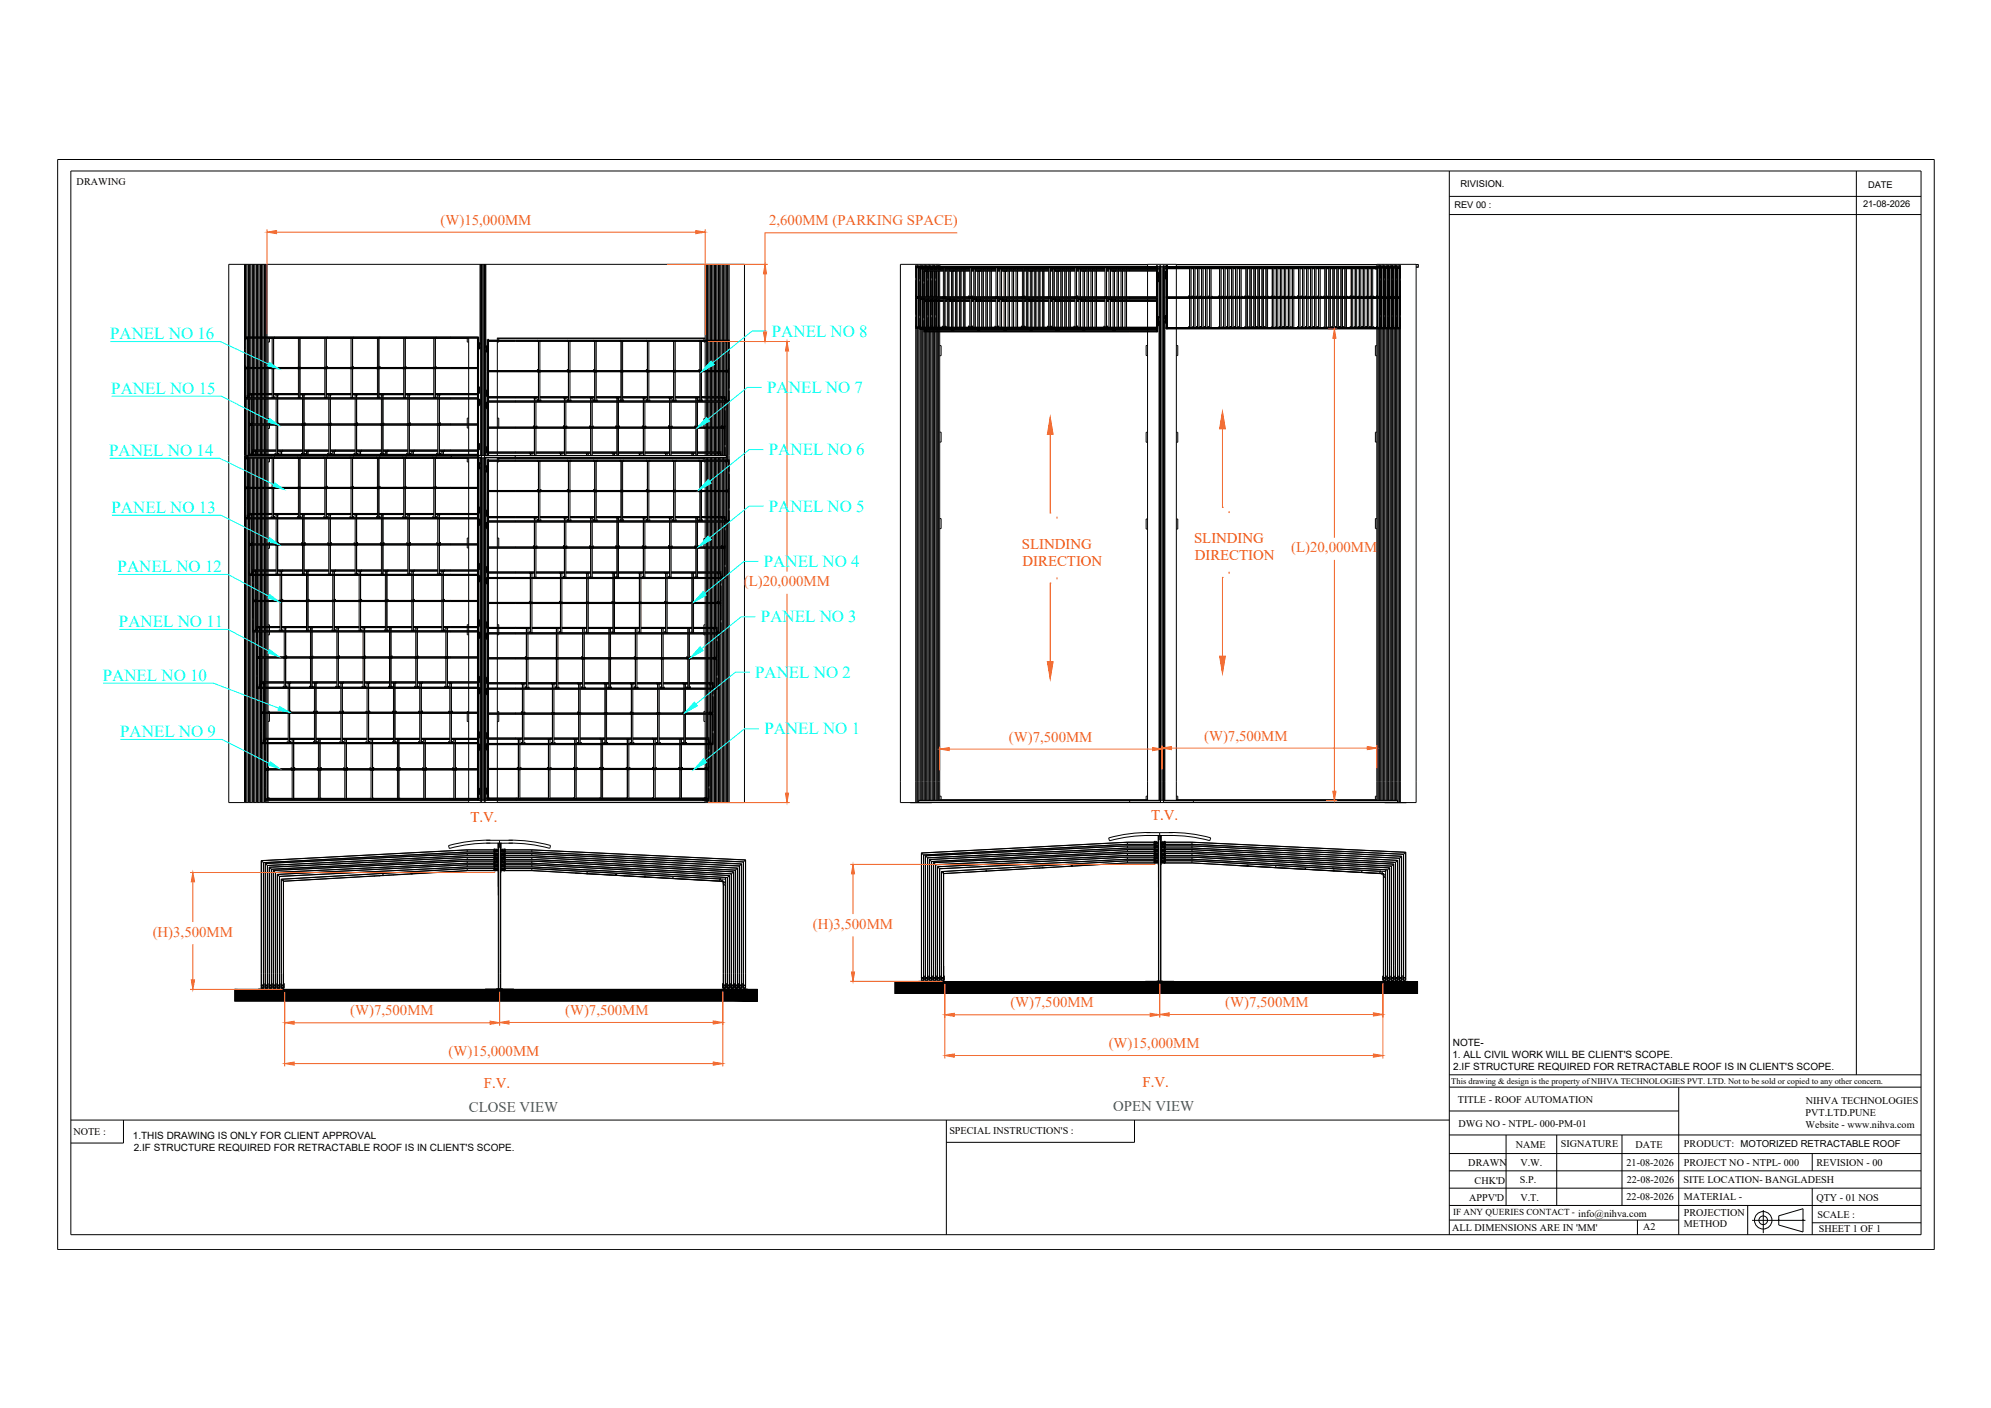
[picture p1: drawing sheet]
<svg xmlns="http://www.w3.org/2000/svg" width="594mm" height="420mm" viewBox="0 0 594 420" stroke-linecap="round" stroke-linejoin="round" font-family="sans-serif">
<defs><g id="words">
<g font-size="5" fill="#0ff">
<text x="32.9" y="101.3">PANEL NO 16</text>
<text x="230.3" y="100.4">PANEL NO 8</text>
<text x="33.2" y="117.5">PANEL NO 15</text>
<text x="228.9" y="117.3">PANEL NO 7</text>
<text x="32.6" y="136">PANEL NO 14</text>
<text x="229.4" y="135.8">PANEL NO 6</text>
<text x="33.3" y="153.1">PANEL NO 13</text>
<text x="229.4" y="152.7">PANEL NO 5</text>
<text x="35.1" y="170.7">PANEL NO 12</text>
<text x="227.9" y="169.2">PANEL NO 4</text>
<text x="227" y="185.7">PANEL NO 3</text>
<text x="35.5" y="187.1">PANEL NO 11</text>
<text x="30.7" y="203.1">PANEL NO 10</text>
<text x="225.3" y="202.2">PANEL NO 2</text>
<text x="35.9" y="220">PANEL NO 9</text>
<text x="228.1" y="219.1">PANEL NO 1</text>
</g>
<g font-size="4.4" fill="#f26722">
<text x="131.5" y="67">(W)15,000MM</text>
<text x="229.5" y="67.2">2,600MM (PARKING SPACE)</text>
<text x="385.3" y="164.8">(L)20,000MM</text>
<text x="222" y="174.9">(L)20,000MM</text>
<text x="301" y="221.3">(W)7,500MM</text>
<text x="359.3" y="221">(W)7,500MM</text>
<text x="45.6" y="279.5">(H)3,500MM</text>
<text x="242.5" y="277.1">(H)3,500MM</text>
<text x="104.5" y="303">(W)7,500MM</text>
<text x="168.6" y="302.9">(W)7,500MM</text>
<text x="301.5" y="300.6">(W)7,500MM</text>
<text x="365.6" y="300.5">(W)7,500MM</text>
<text x="133.8" y="315.1">(W)15,000MM</text>
<text x="330.8" y="312.7">(W)15,000MM</text>
</g>
<g font-size="4.4" fill="#ed1f24">
<text x="304.9" y="163.8">SLINDING</text>
<text x="356.3" y="162.1">SLINDING</text>
<text x="356.5" y="167.1">DIRECTION</text>
<text x="305.1" y="168.8">DIRECTION</text>
<text x="140.4" y="245.4">T.V.</text>
<text x="343.5" y="244.8">T.V.</text>
<text x="144.4" y="324.7">F.V.</text>
<text x="340.9" y="324.5">F.V.</text>
</g>
<g font-size="4.4" fill="#0f0">
<text x="139.9" y="331.9">CLOSE VIEW</text>
<text x="332.2" y="331.5">OPEN VIEW</text>
</g>
<g font-size="3">
<text x="22.9" y="55.2">DRAWING</text>
<text x="433.4" y="315.6">1. ALL CIVIL WORK WILL BE CLIENT'S SCOPE.</text>
<text x="433.5" y="312">NOTE-</text>
<text x="433.6" y="319.2">2.IF STRUCTURE REQUIRED FOR RETRACTABLE ROOF IS IN CLIENT'S SCOPE.</text>
<text x="435" y="329">TITLE - ROOF AUTOMATION</text>
<text x="538.8" y="329.6">NIHVA TECHNOLOGIES</text>
<text x="538.7" y="333">PVT.LTD.PUNE</text>
<text x="21.9" y="338.6">NOTE :</text>
<text x="39.6" y="339.9">1.THIS DRAWING IS ONLY FOR CLIENT APPROVAL</text>
<text x="283.3" y="338.3">SPECIAL INSTRUCTION'S :</text>
<text x="435.2" y="336.2">DWG NO - NTPL- 000-PM-01</text>
<text x="538.7" y="336.5">Website - www.nihva.com</text>
<text x="39.9" y="343.5">2.IF STRUCTURE REQUIRED FOR RETRACTABLE ROOF IS IN CLIENT'S SCOPE.</text>
<text x="438.1" y="347.9">DRAWN</text>
<text x="452.3" y="342.4">NAME</text>
<text x="453.7" y="348">V.W.</text>
<text x="465.7" y="342.4">SIGNATURE</text>
<text x="485.3" y="347.9">21-08-2026</text>
<text x="488" y="342.4">DATE</text>
<text x="502.4" y="348">PROJECT NO - NTPL- 000</text>
<text x="502.5" y="342.4">PRODUCT: MOTORIZED RETRACTABLE ROOF</text>
<text x="440" y="353.2">CHK'D</text>
<text x="453.5" y="352.9">S.P.</text>
<text x="485.4" y="352.9">22-08-2026</text>
<text x="502.3" y="353.1">SITE LOCATION- BANGLADESH</text>
<text x="542" y="348">REVISION - 00</text>
<text x="438.3" y="358.2">APPV'D</text>
<text x="453.7" y="358.3">V.T.</text>
<text x="485.3" y="358">22-08-2026</text>
<text x="502.4" y="358">MATERIAL -</text>
<text x="542" y="358.3">QTY - 01 NOS</text>
<text x="502.4" y="362.9">PROJECTION</text>
<text x="542.3" y="363.4">SCALE :</text>
<text x="433.3" y="367.3">ALL DIMENSIONS ARE IN 'MM'</text>
<text x="490.3" y="367.1">A2</text>
<text x="502.4" y="366.3">METHOD</text>
<text x="542.7" y="367.5">SHEET 1 OF 1</text>
</g>
<g font-size="2.8">
<text x="435.8" y="55.7">RIVISION.</text>
<text x="557.4" y="56.1">DATE</text>
<text x="434" y="62">REV 00 :</text>
<text x="555.9" y="61.8">21-08-2026</text>
</g>
<text font-size="2.7" x="433.5" y="362.6">IF ANY QUERIES CONTACT - info@nihva.com</text>
<text font-size="2.5" x="433" y="323.4">This drawing &amp; design is the property of NIHVA TECHNOLOGIES PVT. LTD. Not to be sold or copied to any other concern.</text>
</g></defs>
<!-- layer: 0 -->
<g fill="none" stroke="#000" stroke-width=".3">
<path d="M17.2 47.6h559.9v325.3h-559.9zM21.1 51h552.1v317.4h-552.1zM432.4 51v317.4M432.4 58.6h140.8M553.9 51v269.7M68.3 78.9h153.8v160.6h-153.8zM73 78.9v160.6M73.3 78.9v21.7M73.4 78.9v21.7M73.7 78.9v21.7M74.1 78.9v30.8M74.5 78.9v30.8"/>
<path d="M74.6 78.9v30.8M74.9 78.9v30.8M75.4 78.9v30.8M75.7 78.9v30.8M75.8 78.9v30.8M76.1 78.9v30.8M76.6 78.9v30.8M76.8 78.9v30.8M77 78.9v30.8M77.3 78.9v30.8M77.7 78.9v30.8M78 78.9v30.8"/>
<path d="M78.2 78.9v30.8M78.5 78.9v30.8M78.9 78.9v30.8M79.3 78.9v30.8M79.4 78.9v30.8M79.7 78.9v30.8M143.2 78.9v24.9M143.5 78.9v23.7M143.6 78.9v57M143.7 78.9v57M143.8 78.9v57M143.9 78.9v57"/>
<path d="M144.4 78.9v57M144.5 78.9v57M144.6 78.9v57M144.7 78.9v24.7M145 78.9v24.7M210.4 78.9v22.6M210.8 78.9v22.6M211.1 78.9v22.6M211.3 78.9v22.6M211.6 78.9v22.6M212 78.9v22.6M212.3 78.9v22.6"/>
<path d="M212.4 78.9v22.6M212.8 78.9v22.6M213.2 78.9v22.6M213.5 78.9v22.6M213.7 78.9v22.6M214 78.9v22.6M214.4 78.9v22.6M214.7 78.9v22.6M214.9 78.9v22.6M215.2 78.9v22.6M215.6 78.9v22.6M215.9 78.9v22.6"/>
<path d="M216 78.9v22.6M216.4 78.9v22.6M216.8 78.9v22.7M217.1 78.9v22.7M217.2 78.9v22.7M217.6 78.9v160.6M273.2 78.9v160.6M273.3 79.6h72.5M273.3 79.5h72.1M273.3 79.9h.1M273.3 79.9h71.8M273.4 79.9h.1"/>
<path d="M273.5 79.9v8.6M273.6 78.9v.6M273.6 79.9v8.6M273.7 78.9v.6M274 78.9v.6M274.1 79.9v8.6M274.1 79.9v.4M274.4 79.9h.1M274.5 78.9v.6M274.5 79.9v3.4h.2M274.5 79.8v8.7l.1-.1M274.8 78.9v.6"/>
<path d="M274.9 78.9v.6M275.2 78.9v.6M275.6 78.9v.6M275.9 78.9v.6M276.1 78.9v.6M276.4 78.9v.6M276.8 78.9v.6M277.2 78.9v.6M277.3 78.9v.6M277.6 78.9v.6M278.1 78.9v.6M278.4 78.9v.6"/>
<path d="M278.5 78.9v.6M278.8 78.9v.6M279.2 78.9v.6M279.5 78.9v.6M279.7 78.9v.6M280 78.9v.6M280.4 79.4v-.5h-11.7v160.6h153.8v-160.6h-11.7v.7M280.4 78.9h62M280.4 79h62M280.5 79.4l.1 .1M280.6 79.4l-.6 .1M281.2 79.9h.1"/>
<path d="M281.5 79.9v8.6M281.9 79.9v8.6M282 79.9v8.6M282.2 79.9h.1M282.3 79.9h.1M289.1 79.9h.1M289.4 79.9v8.6M289.8 79.9v8.6M290 79.9h.1M290.1 79.9h.1M296.9 79.9h.1M297.2 79.9v8.6"/>
<path d="M297.6 79.9v8.6M297.9 79.9h.1M304.8 79.9h.1M305.1 79.9v8.6M305.5 79.9v8.6M305.8 79.9h.1M312.6 79.9h.1M312.9 79.9v8.6M313.3 79.9v8.6M313.4 79.9v8.6M313.6 79.9h.1M313.7 79.9h.1"/>
<path d="M320.5 79.9h.1M320.8 79.9v8.6M321.2 79.9v8.6M321.5 79.9h.1M329.4 79.9h.1M329.5 79.9h.1M329.7 79.9v8.6M330.1 79.9v8.6M330.4 79.9h.1M337 79.8l.1 .1M337.1 79.5h-.1M337.1 79.6v.2"/>
<path d="M337.1 79.9v.3M342.4 79.5v-.6h8.6v.7M345.1 79.5h.1M345.1 79.5v9.1M345.4 79.5h.1M345.4 79.8l-72.1 .1M345.4 79.5v19.5M345.4 79.7h.4M346 79.3v15.5M346.1 79.3v15.5M346.2 79.3v159.5M346.3 79.3h-.5v159.5"/>
<path d="M346.3 79.7h.1M346.4 79.6l-.1 .1M346.4 79.6v159.2l-.1-.1M346.4 79.6h.6M347 79.6l.1 .1M347 79.6v159.2l.1-.1M347.1 79.7h.1M347.1 79.3h.5v15.6M347.3 79.3l-.2 159.6M347.4 79.3v15.6M347.6 79.6h65.4M348 79.6h.1"/>
<path d="M348 79.9h.1M348 79.6v18.5M348 79.9h69.8M348.3 79.6h.1M348.3 79.6v18.5M348.3 80v8.7h69.5M351 78.9h59.8M351 79h59.8M355 80v8.7M355.4 80v8.7M356.2 80v8.7M356.3 79.6v.3"/>
<path d="M356.3 79.6h.1M356.6 80v8.7M357.1 80h.1M358 80h-.9M358.2 80h.1M358.3 80h.1M358.5 80v8.7M358.6 80v8.7M359 80v8.7M359.3 80h.1M359.4 80h.1M359.5 80h.1"/>
<path d="M359.7 80v8.7M359.8 80v8.7M360.2 80v8.7M360.4 80h.1M360.5 80h.1M360.7 80h.1M361.6 80h-.9M363.9 80v8.7M364 80v8.7M364.4 80v8.7M365.1 80v8.7M365.6 80v8.7"/>
<path d="M366 80h1M366 80h.1M367.5 80v8.7M367.9 80v8.7M368.7 80v8.7M369.2 80v8.7M369.6 80h1M369.7 80h.1M370.6 80h.1M371.8 80v8.7M372.3 80v8.7M373 80v8.7"/>
<path d="M373.4 80v8.7M373.9 80h.1M374.9 80h.1M374.9 80h-1M375.3 80v8.7M375.8 80v8.7M376.6 80v8.7M377 80v8.7M377.5 80h.1M378.5 80h.1M378.5 80h-1M379.6 80v8.7"/>
<path d="M379.7 80v8.7M380.1 80v8.7M380.8 80v8.7M381.3 80v8.7M381.7 80h1M381.8 80h.1M382.7 80h.1M383.2 80v8.7M383.6 80v8.7M384.4 80v8.7M384.9 80v8.7M385.3 80h1"/>
<path d="M385.3 80h.1M387.5 80v8.7M387.9 80v8.7M388.7 80v8.7M389.1 80v8.7M389.6 80h.1M390.6 80h.1M390.6 80h-1M391 80v8.7M391.1 80v8.7M391.5 80v8.7M392.3 80v8.7"/>
<path d="M392.7 80v8.7M393.2 80h.1M394.2 80h.1M394.2 80h-1M395.3 80v8.7M395.8 80v8.7M396.5 80v8.7M396.6 80v8.7M397 80v8.7M397.4 80h.1M397.5 80h.1M398.4 80h.1"/>
<path d="M398.5 80h-1.1M398.9 80v8.7M399.3 80v8.7M400.1 80v8.7M400.6 80v8.7M401 80h1.1M401.1 80h.1M402 80h.1M403.2 80v8.7M403.6 80v8.7M404.4 80v8.7M404.8 80v8.7"/>
<path d="M405.3 80h.1M405.4 80h.1M406.3 80h-1M406.8 80v8.7M407.2 80v8.7M408 80v8.7M408.4 80v8.7M408.9 80h.1M409.9 80h.1M411 80v8.7M411.1 80v8.7M411.1 78.9v.7"/>
<path d="M411.4 78.9v.7M411.5 80v8.7M411.6 78.9v.7M411.6 80v8.7M411.8 79.6h.1M411.8 80v8.7M411.9 78.9v.7M412.2 80h.1M412.2 80v8.7M412.3 80v8.7M412.3 78.9v.7M412.6 78.9v.7"/>
<path d="M412.7 80v8.7M412.8 78.9v.7M412.8 80v8.7M413 79.6h.1M413 80l.1 8.7M413.1 78.9v.7M413.1 80h.1M413.2 80h.1M413.5 78.9v.7M413.8 78.9v.7M413.9 78.9v.7M414.1 80h-1"/>
<path d="M414.2 80v3.1h-.2M414.3 78.9v.7M414.3 80v8.7M414.6 80v8.7M414.7 78.9v.7M415 78.9v.7M415.1 80v8.7M415.1 78.9v.7M415.2 80v8.7M415.3 79.6h.1M415.4 79.6h.1M415.4 80v3h-.2"/>
<path d="M415.5 78.9v.7M415.5 80v8.7M415.8 80v8.7M415.9 80v8.7M415.9 78.9v.7M416.2 78.9v.7M416.3 80v8.7M416.4 78.9v.7M416.4 80v8.7M416.6 79.6h.1M416.6 80v3h-.2M416.7 78.9v.7"/>
<path d="M416.7 80v8.7M416.7 80h.1M417.1 78.9v.7M417.4 78.9v.7M417.5 78.9v.7M417.7 79.6l-70.1 .1M417.8 79.9l-1.1 .1M417.8 78.9v160.6M422.5 79.6h.7M422.5 78.9h.7v.9h-.7M422.5 79h.7M432.4 64h140.8"/>
<path d="M273.2 89.3l.1 .1M273.2 80.3l.3 .1M273.3 83.6h.2M273.3 93.9h.2M273.3 82.9h.2M273.3 94.6h.2M273.3 88.5l72.1 .1M273.3 97.6l72.1 .1M273.3 97.1h-.1M273.3 88.6h.1M273.3 97.6h.1M273.3 97.1h.2"/>
<path d="M273.3 88.9l1.1 .1M273.3 97.6h71.8M273.3 88.9h72.1M273.3 88.2l.2 .1zM273.3 97.2l.2 .1zM273.3 88.1l-.1 .1M273.4 97.6h.1M273.4 80.2h.1M273.4 80.4v2.5M273.4 83.6l.1 4.5M273.4 88.5v.1M273.4 88.9v.1"/>
<path d="M273.4 94.6v2.5M273.4 89.1v.2M273.4 80.1v.1M273.4 88.3h.1M273.4 89.2h.1M273.4 88.2h.1M273.4 89.3h.1M273.4 97.3h.1M273.5 89v8.6M273.5 89.4l-.1 4.5M273.6 98v141.5M273.6 89v8.6"/>
<path d="M273.7 98v141.5M274 88.9h.1M274 98v141.5M274.1 97.1v.5M274.1 89v8.6M274.1 97.6h.1M274.1 97.2h.1M274.3 97.6h.1M274.3 88.9v.1M274.4 88.5h.1M274.4 88.9h.1M274.4 89h.1"/>
<path d="M274.5 98.2v.1M274.5 89.2h7M274.5 80.1v.1M274.5 80.6l.2 .1M274.5 98v140.8M274.5 89.6l.2 .1M274.5 89h70.6M274.5 80.2h7M274.5 98.3h70.9M274.5 88.9v5.3h.2M274.5 98v.3M274.5 98.1h70.9"/>
<path d="M274.5 89.5l.2 .1zM274.5 80.5l.2 .1zM274.5 98h.1M274.5 88.9v8.7M274.5 97.4v.1M274.5 80.2h.1M274.5 97.5h.2M274.5 89.3h1.1M274.6 98h.1M274.6 80.2h.1M274.6 89.3h.1M274.6 88.4h.1"/>
<path d="M274.6 89.5h.1M274.6 89.6h.1M274.6 80.6h.1M274.6 80.5h.1M274.6 97.6h.1M274.7 80.2l-.2 8.3 .2-4.5M274.7 94.9l-.1 2.7M274.7 89.3v8.3M274.8 98.3v140.5M274.8 80.2v8.4M274.8 89.3v8.3M274.9 98.3v140.5"/>
<path d="M275.2 89.3h.1M275.2 98.3v140.5M275.3 80.2h.1M275.3 97.5v.1M275.3 80.2v8.4M275.3 89.3v8.3M275.3 80.7h.1M275.3 80.2v.5M275.5 98h.1M275.5 89.3h.1M275.6 89.3h.1M275.6 80.2h.1"/>
<path d="M275.6 80.2v8.4M275.6 89.3v8.3M275.6 98.3v140.5M275.6 90.3l.3 .1M275.6 89.9h5.9M275.6 80.8h5.9M275.6 98.9l.1 .1M275.6 99h.1M275.6 81.3l.3 .1M275.7 99h69.7M275.7 98.9h69.7M275.7 98.7h69.7"/>
<path d="M275.7 89.7h5.8M275.7 89.9h5.8M275.7 90.2l.1 .1zM275.7 89.6l-.1 .1M275.7 80.5l-.1 .1M275.7 89.6h.1M275.7 89.6h5.8M275.7 80.9h1.1M275.7 98.7h69.4M275.8 89.3l-.1 5.6h.2M275.8 98.4l-.1 .6M275.8 81.1v.2"/>
<path d="M275.8 89.6h.1M275.8 89.3h.1M275.8 80.9h.1M275.8 89.9v.1M275.8 98.7h.1M275.8 90.2h.1M275.8 90.3h.1M275.8 98.4h.1M275.8 81.2h.1M275.8 98.3h.1M275.8 89.2v.1M275.9 98.3l-.1 .1"/>
<path d="M275.9 80.9v7.7M275.9 89.3v.3M275.9 90v7.6M275.9 98.3v.4M275.9 84.6h-.2v4M275.9 95.6h-.2v2M275.9 80.2v.3M275.9 99v139.8M276 80.9v7.7M276 89.3v.3M276 90v7.6M276 98.3v.4"/>
<path d="M276.1 80.2v.3M276.1 99v139.8M276.4 89.9h.1M276.4 80.2v.3M276.4 99v139.8M276.5 80.9v7.7M276.5 89.3v.3M276.5 90v7.6M276.5 98.3v.4M276.5 98.7h.1M276.5 80.9h.1M276.5 81.4h.1"/>
<path d="M276.5 81.3h.1M276.7 89.6h.1M276.7 80.9h.1M276.7 89.9v.1M276.7 98.7h.1M276.8 89.6h.1M276.8 98.7h-1.2M276.8 80.9v7.7M276.8 89.9v7.7M276.8 80.2v.3M276.8 89.3v.3M276.8 98.3v.4"/>
<path d="M276.8 99v139.8M276.8 89.4l.1 .1M276.8 80.4l.3 .1M276.9 80.9v2.2h.2M276.9 80.2v.3M276.9 89.3v.3M276.9 89.9v4.1h.2M276.9 97.2l-.1 .1M276.9 97.3h.2M276.9 97.4l.1 .1zM276.9 80.3h.2zM276.9 88.2l-.1 .1"/>
<path d="M277 83.7l.1 4.5M277 89.5h.1M277 80.5h.1M277 80.9v2.2M277 89.5v.1M277 89.9v4.1M277 94.7v2.6M277 88.3h.1M277 89.3v.1M277 88.4h.1M277 89.3h.1M277 80.3h.1"/>
<path d="M277 97.4h.1M277 89.4h.1M277.1 94.7h-.2v2.9M277.1 80.2v.3M277.1 80.9v7.7M277.1 89.3v.3M277.1 89.9v7.7M277.1 83.7h-.2v4.9M277.2 98.3v.4M277.2 99v139.8M277.2 80.2v.3M277.2 80.9v7.7"/>
<path d="M277.2 89.3v.3M277.2 89.9v7.7M277.3 98.3v.4M277.3 99v139.8M277.6 98.3v.4M277.6 99v139.8M277.6 80.9v7.7M277.6 89.3v.3M277.6 89.9v7.7M277.7 97.3h.1M277.7 80.5h.1M277.7 80.4h.1"/>
<path d="M277.7 80.2l-.1 .3M278 89.4l.1 .1M278 80.4h.3M278.1 80.2v.3M278.1 80.9v7.7M278.1 89.3v.3M278.1 89.9v7.7M278.1 98.3v.4M278.1 99v139.8M278.1 83.7h.2M278.1 94h.2M278.1 83h.2"/>
<path d="M278.1 94.7h.2M278.1 97.4h.2zM278.1 88.2l-.1 .1M278.1 83.7l.2 4.5M278.1 80.4v.1M278.1 80.9v2.1M278.1 89.9v4.1M278.1 94.7v2.5M278.2 88.3v.1M278.2 89.2l.1 .4M278.2 80.2l.1 .3M278.2 88.4h.1"/>
<path d="M278.2 89.3h.1M278.2 80.3h.1M278.2 97.4h.1M278.2 80.2h.1M278.2 88.3h.1M278.3 97.2h-.3M278.3 89.5l-.2 .1M278.3 80.9v7.7M278.3 89.9v7.7M278.4 98.3v.4M278.4 99v139.8M278.4 80.2v.3"/>
<path d="M278.4 80.9v7.7M278.4 89.3v.3M278.4 89.9v7.7M278.5 98.3v.4M278.5 99v139.8M278.8 98.3v.4M278.8 99v139.8M278.9 97.3h.1M278.9 97.2v.4M278.9 80.2v.3M278.9 80.9v7.7M278.9 89.3v.3"/>
<path d="M278.9 89.9v7.7M278.9 80.2v.2M279.2 80.5h.1M279.2 80.2v.3M279.2 80.9v7.7M279.2 89.3v.3M279.2 89.9v7.7M279.2 98.3v.4M279.2 99v139.8M279.2 89.4l.2 .1M279.3 80.9v2.2h.2M279.3 89.9v4.2h.2"/>
<path d="M279.3 80.2v.3M279.3 89.3v.3M279.3 89.3l.1 .1zM279.3 80.3l.1 .1zM279.3 97.4l.1 .1zM279.3 97.3h-.1M279.3 94.8l.2 2.5M279.3 80.9v2.2M279.3 83.8v4.5M279.3 89.5v.1M279.3 89.9v4.2M279.4 88.2l-.2 .1"/>
<path d="M279.4 88.4v.1M279.4 80.3h.1M279.4 89.3h.1M279.4 88.3h.1M279.4 88.5h.1M279.4 89.5h.1M279.4 97.6h.1M279.4 88.4h.1M279.4 80.4h.1M279.4 97.4h.1M279.4 89.4h.1M279.4 97.5h.1"/>
<path d="M279.5 94.8h-.2v2.8M279.5 83.8h-.2v4.8M279.5 80.2v.3M279.5 80.9v7.7M279.5 89.3v.3M279.5 89.9v7.7M279.5 98.3v.4M279.5 99v139.8M279.6 80.2v.3M279.6 80.9v7.7M279.6 89.3v.3M279.6 89.9v7.7"/>
<path d="M279.7 98.3v.4M279.7 99v139.8M280 98.3v.4M280 99v139.8M280 80.9v7.7M280 89.3v.3M280 89.9v7.7M280.1 80.2h.1M280.1 97.3h.1M280.1 80.5h.1M280.1 80.2v.3M280.1 80.9v7.7"/>
<path d="M280.1 89.3v.3M280.1 89.9v7.7M280.4 80.3v.2M280.4 80.9v7.7M280.4 89.3v.3M280.4 89.9v7.7M280.4 98.3v.4M280.4 99v139.8M280.8 80.3h-.4M281.2 88.5v.1M281.2 88.9v.1M281.2 97.6h.1"/>
<path d="M281.5 80.3l-1.5-.1v.3M281.5 89v8.6M281.5 80.6l-5.8-.1v3.5h.2M281.9 89v8.6M282 80.3h.7M282 80.2h7.4M282 89v8.6M282 89.2h7.4M282 89.6h.7M282 80.5h.7M282 89.9h.7M282 80.8h.7"/>
<path d="M282 89.7h.7M282.2 97.6h.1M282.2 88.5v.1M282.2 88.9v.1M282.3 97.6h.1M282.3 88.5v.1M282.3 88.9v.1M282.4 98h.1M282.4 80.2h.1M282.4 89.3h1M282.4 89.3h.1M282.7 80.2v8.4"/>
<path d="M282.7 89.3v8.3M283.1 80.2v8.4M283.1 89.3v8.3M283.1 80.3h2M283.1 89.6h6.3M283.1 80.5h6.3M283.1 89.9h6.3M283.1 89.7h6.3M283.4 98h.1M283.4 80.2h.1M283.4 89.3h.1M283.6 80.9h1"/>
<path d="M283.6 89.9v.1M283.6 89.6h.1M283.9 80.9v7.7M283.9 89.3v.3M283.9 90v7.6M283.9 98.3v.4M284.3 80.9v7.7M284.3 89.3v.3M284.3 90v7.6M284.3 98.3v.4M284.6 89.6h.1M284.6 80.9h.1"/>
<path d="M284.6 89.9v.1M284.6 98.7h.1M284.6 90h.1M284.6 98.7h-1M285.1 80.2v.3M285.1 80.9v7.7M285.1 89.3v.3M285.1 89.9v7.7M285.5 80.3h.8M285.5 80.2v.3M285.5 80.9v7.7M285.5 89.3v.3"/>
<path d="M285.5 89.9v7.7M286.3 80.2v.3M286.3 80.9v7.7M286.3 89.3v.3M286.3 89.9v7.7M286.7 80.2v.3M286.7 80.9v7.7M286.7 89.3v.3M286.7 89.9v7.7M286.7 80.3h.8M287.5 80.2v.3M287.5 80.9v7.7"/>
<path d="M287.5 89.3v.3M287.5 89.9v7.7M287.9 80.2v.3M287.9 80.9v7.7M287.9 89.3v.3M287.9 89.9v7.7M287.9 80.3h1.5M289.1 88.5h.1M289.1 97.6h.1M289.1 88.9h.1M289.1 89h.1M289.1 88.9v.1"/>
<path d="M289.4 89v8.6M289.4 80.8l-6.3 .1M289.8 80.3h.7M289.8 80.2h7.4M289.8 89v8.6M289.8 89.2h7.4M289.8 89.6h.7M289.8 80.5h.7M289.8 89.9h.7M289.8 80.8h.7M289.8 89.7h.7M290 97.6h.1"/>
<path d="M290 88.5v.1M290 88.9v.1M290.1 88.5h.1M290.1 97.6h.1M290.1 88.9h.1M290.1 89h.1M290.1 88.9v.1M290.3 98h.1M290.3 80.2h.1M290.3 89.3h1M290.3 89.3h.1M290.5 80.2v8.4"/>
<path d="M290.5 89.3v8.3M291 80.3h1.9M291 80.2v8.4M291 89.3v8.3M291 89.6h6.2M291 80.5h6.2M291 89.9h6.2M291 89.7h6.2M291.2 98h.1M291.2 80.2h.1M291.2 89.3h.1M291.3 98h.1"/>
<path d="M291.3 89.3h.1M291.3 80.2h.1M291.4 80.9h1.1M291.4 98.7h1.1M291.4 89.9v.1M291.5 89.6h.1M291.7 80.9v7.7M291.7 89.3v.3M291.7 90v7.6M291.7 98.3v.4M292.2 80.9v7.7M292.2 89.3v.3"/>
<path d="M292.2 90v7.6M292.2 98.3v.4M292.4 89.6h.1M292.4 80.9h.1M292.4 89.9v.1M292.4 98.7h.1M292.5 89.6h.1M292.5 80.9h.1M292.5 89.9v.1M292.9 80.2v.3M292.9 80.9v7.7M292.9 89.3v.3"/>
<path d="M292.9 89.9v7.7M293.3 80.2v.3M293.3 80.9v7.7M293.3 89.3v.3M293.3 89.9v7.7M293.4 80.3h.7M293.4 80.2v.3M293.4 80.9v7.7M293.4 89.3v.3M293.4 89.9v7.7M294.1 80.2v.3M294.1 80.9v7.7"/>
<path d="M294.1 89.3v.3M294.1 89.9v7.7M294.6 80.3h.7M294.6 80.2v.3M294.6 80.9v7.7M294.6 89.3v.3M294.6 89.9v7.7M295.3 80.2v.3M295.3 80.9v7.7M295.3 89.3v.3M295.3 89.9v7.7M295.8 80.3h1.4"/>
<path d="M295.8 80.2v.3M295.8 80.9v7.7M295.8 89.3v.3M295.8 89.9v7.7M296.9 97.6h.1M296.9 88.5v.1M296.9 88.9v.1M297.2 89v8.6M297.2 80.8l-6.2 .1M297.6 89v8.6M297.7 80.3h.7M297.7 80.2h7.4"/>
<path d="M297.7 89.2h7.4M297.7 89.6h.7M297.7 80.5h.7M297.7 89.9h.7M297.7 80.8h.7M297.7 89.7h.7M297.9 97.6h.1M297.9 88.5v.1M297.9 88.9v.1M298.1 98h.1M298.1 80.2h.1M298.1 89.3h1"/>
<path d="M298.1 89.3h.1M298.4 80.2v8.4M298.4 89.3v8.3M298.8 80.2v8.4M298.8 89.3v8.3M298.8 80.3h2M298.8 89.6h6.3M298.8 80.5h6.3M298.8 89.9h6.3M298.8 89.7h6.3M299.1 98h.1M299.1 89.3h.1"/>
<path d="M299.1 80.2h.1M299.3 89.6h.1M299.3 80.9h1M299.3 89.9v.1M299.4 89.6h.1M299.4 80.9h.1M299.4 89.9v.1M299.4 98.7h.1M299.6 80.9v7.7M299.6 89.3v.3M299.6 90v7.6M299.6 98.3v.4"/>
<path d="M300 80.9v7.7M300 89.3v.3M300 90v7.6M300 98.3v.4M300.3 89.6h.1M300.3 80.9h.1M300.3 98.7h.1M300.3 89.9h.1M300.3 98.7h-1M300.8 80.2v.3M300.8 80.9v7.7M300.8 89.3v.3"/>
<path d="M300.8 89.9v7.7M301.2 80.3h.8M301.2 80.2v.3M301.2 80.9v7.7M301.2 89.3v.3M301.2 89.9v7.7M302 80.2v.3M302 80.9v7.7M302 89.3v.3M302 89.9v7.7M302.4 80.2v.3M302.4 80.9v7.7"/>
<path d="M302.4 89.3v.3M302.4 89.9v7.7M302.4 80.3h.8M303.2 80.2v.3M303.2 80.9v7.7M303.2 89.3v.3M303.2 89.9v7.7M303.6 80.2v.3M303.6 80.9v7.7M303.6 89.3v.3M303.6 89.9v7.7M303.6 80.3h1.5"/>
<path d="M304.8 88.5v.1M304.8 88.9v.1M304.8 97.6h.1M305.1 89v8.6M305.1 80.8l-6.3 .1M305.5 80.3h.8M305.5 80.2h7.4M305.5 89v8.6M305.5 89.2h7.4M305.5 89.6h.8M305.5 80.5h.8M305.5 89.9h.8"/>
<path d="M305.5 80.8h.8M305.5 89.7h.8M305.7 97.6h.1M305.7 88.9v.1M305.8 88.5h.1M305.8 88.9h.1M305.8 89h.1M306 89.3h1M306 98h.1M306 80.2h.1M306.3 80.2v8.4M306.3 89.3v8.3"/>
<path d="M306.7 80.3h1.9M306.7 80.2v8.4M306.7 89.3v8.3M306.7 89.6h6.2M306.7 80.5h6.2M306.7 89.9h6.2M306.7 89.7h6.2M306.9 98h.1M306.9 89.3h.1M307 80.2h.1M307 89.3h.1M307.1 89.6h.1"/>
<path d="M307.1 80.9h1.1M307.1 98.7h1.1M307.1 89.9v.1M307.2 89.6h.1M307.2 80.9h.1M307.2 89.9v.1M307.2 98.7h.1M307.4 80.9v7.7M307.4 89.3v.3M307.4 90v7.6M307.4 98.3v.4M307.9 80.9v7.7"/>
<path d="M307.9 89.3v.3M307.9 90v7.6M307.9 98.3v.4M308.1 89.6h.1M308.1 80.9h.1M308.1 89.9v.1M308.1 98.7h.1M308.2 89.6h.1M308.2 80.9h.1M308.2 89.9v.1M308.2 98.7h.1M308.6 80.2v.3"/>
<path d="M308.6 80.9v7.7M308.6 89.3v.3M308.6 89.9v7.7M309 80.2v.3M309 80.9v7.7M309 89.3v.3M309 89.9v7.7M309.1 80.3h.7M309.1 80.2v.3M309.1 80.9v7.7M309.1 89.3v.3M309.1 89.9v7.7"/>
<path d="M309.8 80.2v.3M309.8 80.9v7.7M309.8 89.3v.3M309.8 89.9v7.7M310.3 80.3h.7M310.3 80.2v.3M310.3 80.9v7.7M310.3 89.3v.3M310.3 89.9v7.7M311 80.2v.3M311 80.9v7.7M311 89.3v.3"/>
<path d="M311 89.9v7.7M311.5 80.3h1.4M311.5 80.2v.3M311.5 80.9v7.7M311.5 89.3v.3M311.5 89.9v7.7M312.6 88.5v.1M312.6 88.9v.1M312.6 97.6h.1M312.9 89v8.6M312.9 80.8l-6.2 .1M313.3 89v8.6"/>
<path d="M313.4 80.3h.7M313.4 80.2h7.4M313.4 89v8.6M313.4 89.2h7.4M313.4 89.6h.7M313.4 80.5h.7M313.4 89.9h.7M313.4 80.8h.7M313.4 89.7h.7M313.6 97.6h.1M313.6 88.5v.1M313.6 88.9v.1"/>
<path d="M313.7 97.6h.1M313.7 88.5v.1M313.7 88.9v.1M313.8 89.3h1M313.8 98h.1M313.8 80.2h.1M314.1 80.2v8.4M314.1 89.3v8.3M314.5 80.2v8.4M314.5 89.3v8.3M314.6 80.3h1.9M314.6 80.2v8.4"/>
<path d="M314.6 89.3v8.3M314.6 89.6h6.2M314.6 80.5h6.2M314.6 89.9h6.2M314.6 89.7h6.2M314.8 98h.1M314.8 80.2h.1M314.8 89.3h.1M315 98.7h.1M315 89.6h.1M315 80.9h.1M315 90h.1"/>
<path d="M315 80.9h1M315 98.7h1M315.3 80.9v7.7M315.3 89.3v.3M315.3 90v7.6M315.3 98.3v.4M315.7 80.9v7.7M315.7 89.3v.3M315.7 90v7.6M315.7 98.3v.4M316 98.7h.1M316 89.6h.1"/>
<path d="M316 80.9h.1M316 89.9v.1M316 90h.1M316.5 80.2v.3M316.5 80.9v7.7M316.5 89.3v.3M316.5 89.9v7.7M316.9 80.3h.8M316.9 80.2v.3M316.9 80.9v7.7M316.9 89.3v.3M316.9 89.9v7.7"/>
<path d="M317.7 80.2v.3M317.7 80.9v7.7M317.7 89.3v.3M317.7 89.9v7.7M318.1 80.2v.3M318.1 80.9v7.7M318.1 89.3v.3M318.1 89.9v7.7M318.1 80.3h.8M318.9 80.2v.3M318.9 80.9v7.7M318.9 89.3v.3"/>
<path d="M318.9 89.9v7.7M319.3 80.2v.3M319.3 80.9v7.7M319.3 89.3v.3M319.3 89.9v7.7M319.3 80.3h1.5M320.5 97.6h.1M320.5 88.5v.1M320.5 88.9v.1M320.8 89v8.6M320.8 80.8l-6.2 .1M321.2 80.3h.8"/>
<path d="M321.2 80.2h8.5M321.2 89v8.6M321.2 89.2h8.5M321.2 89.6h.8M321.2 80.5h.8M321.2 89.9h.8M321.2 80.8h.8M321.2 89.7h.8M321.5 97.6h.1M321.5 88.5v.1M321.5 88.9v.1M321.5 88.5h.1"/>
<path d="M321.5 89h.1M321.5 88.9h.1M321.7 98h.1M321.7 80.2h.1M321.7 89.3h1M321.7 89.3h.1M322 80.2v8.4M322 89.3v8.3M322.4 80.3h1.9M322.4 80.2v8.4M322.4 89.3v8.3M322.4 89.6h7.3"/>
<path d="M322.4 80.5h7.3M322.4 89.9h7.3M322.4 89.7h7.3M322.6 98h.1M322.6 80.2h.1M322.6 89.3h.1M322.7 98h.1M322.7 80.2h.1M322.7 89.3h.1M322.8 89.6h.1M322.8 80.9h1.1M322.8 98.7h1.1"/>
<path d="M322.8 89.9v.1M322.9 89.6h.1M322.9 80.9h.1M322.9 89.9v.1M322.9 98.7h.1M323.1 80.9v7.7M323.1 89.3v.3M323.1 90v7.6M323.1 98.3v.4M323.6 80.9v7.7M323.6 89.3v.3M323.6 90v7.6"/>
<path d="M323.6 98.3v.4M323.8 89.6h.1M323.8 80.9h.1M323.8 89.9v.1M323.8 98.7h.1M323.9 89.6h.1M323.9 80.9h.1M323.9 89.9v.1M324.3 80.2v.3M324.3 80.9v7.7M324.3 89.3v.3M324.3 89.9v7.7"/>
<path d="M324.8 80.2v.3M324.8 80.9v7.7M324.8 89.3v.3M324.8 89.9v7.7M324.8 80.3h.7M325.5 80.2v.3M325.5 80.9v7.7M325.5 89.3v.3M325.5 89.9v7.7M325.9 80.2v.3M325.9 80.9v7.7M325.9 89.3v.3"/>
<path d="M325.9 89.9v7.7M326 80.3h.7M326 80.2v.3M326 80.9v7.7M326 89.3v.3M326 89.9v7.7M326.7 80.2v.3M326.7 80.9v7.7M326.7 89.3v.3M326.7 89.9v7.7M327.2 80.3h2.5M327.2 80.2v.3"/>
<path d="M327.2 80.9v7.7M327.2 89.3v.3M327.2 89.9v7.7M329.4 97.6h.1M329.4 88.5v.1M329.4 88.9v.1M329.5 97.6h.1M329.5 88.5v.1M329.5 88.9v.1M329.7 89v8.6M329.7 80.8l-7.3 .1M330.1 89v8.6"/>
<path d="M330.2 80.3h.7M330.2 80.2h14.9M330.2 89.6h.7M330.2 80.5h.7M330.2 89.9h.7M330.2 80.8h.7M330.2 89.7h.7M330.4 97.6h.1M330.4 88.5v.1M330.4 88.9v.1M330.6 89.3h1.1M330.6 80.2h.1"/>
<path d="M330.9 80.2v8.4M330.9 89.3v8.3M331.3 80.2v8.4M331.3 89.3v8.3M331.4 80.3h1.9M331.4 80.2v8.4M331.4 89.3v8.3M331.4 89.6h13.7M331.4 80.5h13.7M331.4 89.9h13.7M331.4 80.8h13.7M331.4 89.7h13.7"/>
<path d="M331.6 80.2h.1M331.6 89.3h.1M331.7 89.3h.1M331.7 80.2h.1M331.8 89.6h.1M331.8 80.9h1M331.8 89.9v.1M331.9 89.6h.1M331.9 80.9h.1M331.9 89.9v.1M331.9 98.7h.1M332.1 80.9v7.7"/>
<path d="M332.1 89.3v.3M332.1 90v7.6M332.1 98.3v.4M332.5 80.9v7.7M332.5 89.3v.3M332.5 90v7.6M332.5 98.3v.4M332.8 89.6h.1M332.8 80.9h.1M332.8 89.9v.1M332.8 98.7h.1M332.8 90h.1"/>
<path d="M332.8 98.7h-1M333.3 80.2v.3M333.3 80.9v7.7M333.3 89.3v.3M333.3 89.9v7.7M333.7 80.3h.8M333.7 80.2v.3M333.7 80.9v7.7M333.7 89.3v.3M333.7 89.9v7.7M334.5 80.2v.3M334.5 80.9v7.7"/>
<path d="M334.5 89.3v.3M334.5 89.9v7.7M334.9 80.2v.3M334.9 80.9v7.7M334.9 89.3v.3M334.9 89.9v7.7M335 80.3h.7M335.7 80.2v.3M335.7 80.9v7.7M335.7 89.3v.3M335.7 89.9v7.7M336.1 80.2v.3"/>
<path d="M336.1 80.9v7.7M336.1 89.3v.3M336.1 89.9v7.7M336.1 80.3h8.9M336.9 80.2v.1M336.9 80.2h.1M337 97.9l.1 .1M337 88.9h.1M337 98.2l.1 .1M337 80.1l.1 .1M337 89.2l.1 .1M337 98.9l.1 .1"/>
<path d="M337 89.9h.1M337 80.8l.1 .1M337.1 97.6l-.1 .1M337.1 88.5l-.1 .1M337.1 98h-.1M337.1 98.7h-.1M337.1 89.6l-.1 .1M337.1 80.5l-.1 .1M337.1 80.6v.2M337.1 88.6v.3M337.1 89v.2M337.1 89.7v.2"/>
<path d="M337.1 97.7v.2M337.1 98.1v.2M337.1 98.7v.2M342.4 80.3v.2M342.4 80.9v7.7M342.4 89.3v.3M342.4 89.9v7.7M342.4 98.3v.4M342.4 99v139.8M345 80.2v.3M345.1 80.3h.1M345.1 98h.1"/>
<path d="M345.1 98.3h.1M345.1 99h.1M345.1 80.2h.1M345.1 88.9v10.1M345.1 89.2l-14.9 .1M345.4 98h.1M345.4 88.9h-72.1M345.4 97.9l-72.1 .1M345.4 98.3h.1M345.4 99h.1M345.4 80.3h.4M345.4 80.2h.4"/>
<path d="M345.4 81.2h.3v2.9h-.3M345.4 94.4h.3v2.9h-.3M345.4 83.1h.3M345.4 96.3h.4M345.4 83.5h.3M345.4 96.6h.3M345.5 81.2v2.9M345.5 94.4v2.9M345.7 94.8h.5M345.7 95.9h.5M345.7 97h.1M345.8 95.9h.1"/>
<path d="M345.8 94.8h.1M345.8 96.3h.1M345.8 97h.1M346 95.9v142.9M346.1 95.9l.2 143M347.2 94.9h.5M347.2 96.1h.5M347.4 96.1v142.7M347.6 96.1v142.7M347.6 80.2h.4M347.6 80.1h.4M347.6 94.8h.1"/>
<path d="M347.6 94.9h.1M347.6 96.1h.1M347.6 94.8v1.3M347.7 94.9h.1M347.7 94.8h.1M347.7 94.8v1.3M347.7 96.4h.1M347.7 83.2h.1M347.7 81.3h.1M347.7 94.5h.1M347.7 81.3v1.9h.3M347.7 94.5h.3"/>
<path d="M347.7 96.4h.3M347.7 81.3h.3M347.7 94.5v1.9M347.9 81.3h.1M347.9 94.5h.1M347.9 81.3v1.9M347.9 94.5v1.9M348 98.1h.1M348 89h69.7M348 98.1h69.7M348 81.3h.1M348 97.8h.1"/>
<path d="M348 88.7h.1M348 89h.1M348 98.1h69.8M348 97.8h69.8M348.3 98.1h.1M348.3 80.2h6.7M348.3 80.1h6.7M351 80.2v8.5M351 89v8.8M351 98.1v140.7M354.7 88.7h.1M354.7 97.7h.1"/>
<path d="M354.7 97.7l1 .1M354.7 97.7v.1M355 89v8.7M355.4 80.2h.8M355.4 80.1h.8M355.4 89v8.7M355.7 88.7h.1M355.9 88.7h.1M355.9 97.7h.1M355.9 97.7l.9 .1M355.9 97.7v.1M356.2 89v8.7"/>
<path d="M356.3 88.7v.3M356.3 97.8h.1M356.3 97.7h.1M356.3 88.7h.1M356.3 97.8v.2M356.6 80.2h.7M356.6 80.1h.7M356.6 89v8.7M356.8 88.7h.1M357.1 89.1h.1M357.1 88.7h.1M357.1 97.8h.1"/>
<path d="M357.3 80v8.7M357.3 89.1v8.7M357.8 80.2h.7M357.8 80.1h.7M357.8 80v8.7M357.8 89.1v8.7M358 88.7h.1M358 97.8h.1M358 89v.1M358.2 88.7h.1M358.2 89.1h.1M358.2 97.8h.1"/>
<path d="M358.3 97.8h.1M358.3 88.7h.1M358.3 89v.1M358.5 89.1v8.7M358.6 89.1v8.7M359 80.2h.7M359 80.1h.7M359 89.1v8.7M359.3 97.8h.1M359.3 88.7h.1M359.3 89v.1M359.4 97.8h.1"/>
<path d="M359.4 88.7h.1M359.4 89v.1M359.5 88.7h.1M359.5 97.8h.1M359.5 89v.1M359.7 89.1v8.7M359.8 89.1v8.7M360.2 80.2h.7M360.2 80.1h.7M360.2 89.1v8.7M360.4 97.8h.1M360.4 88.7h.1"/>
<path d="M360.4 89v.1M360.5 97.8h.1M360.5 88.7h.1M360.5 89v.1M360.7 88.7h.1M360.7 89h.1M360.7 97.8h.1M360.9 80v8.7M360.9 89.1v8.7M361.4 80.2h2.5M361.4 80.1h2.5M361.4 80v8.7"/>
<path d="M361.4 89.1v8.7M361.6 88.7h.1M361.6 89v.1M361.6 97.8h.1M363.6 88.7h.1M363.6 97.8h1.1M363.7 97.8h.1M363.7 88.7h.1M363.7 97.7v.1M363.9 89v8.7M364 89v8.7M364.4 80.2h.7"/>
<path d="M364.4 80.1h.7M364.4 89v8.7M364.6 88.7h.1M364.6 97.7v.1M364.7 88.7h.1M364.8 97.8h1.1M364.8 88.7h.1M364.8 97.8h.1M364.8 97.7v.1M364.9 88.7h.1M364.9 97.7v.1M365.1 89v8.7"/>
<path d="M365.6 80.2h.7M365.6 80.1h.7M365.6 89v8.7M365.8 88.7h.1M365.8 97.7v.1M365.9 88.7h.1M366 97.8h.1M366 88.7h.1M366 89v.1M366.3 80v8.7M366.3 89.1v8.7M366.7 80.2h.8"/>
<path d="M366.7 80.1h.8M366.7 80v8.7M366.7 89.1v8.7M367 97.8h.1M367 88.7h.1M367 89v.1M367.2 89.1h.1M367.2 88.7h.1M367.2 97.8h.1M367.5 89.1v8.7M367.9 80.2h.8M367.9 80.1h.8"/>
<path d="M367.9 89.1v8.7M368.2 97.8h.1M368.2 88.7h.1M368.2 89v.1M368.4 89.1h.1M368.4 97.8h.1M368.4 88.7h.1M368.7 89.1v8.7M369.2 80.2h.7M369.2 80.1h.7M369.2 89.1v8.7M369.4 97.8h.1"/>
<path d="M369.4 88.7h.1M369.4 89v.1M369.5 97.8h.1M369.5 88.7h.1M369.5 89v.1M369.6 89h.1M369.6 97.8h.1M369.6 88.7h.1M369.7 88.7h.1M369.7 89v.1M369.7 97.8h.1M369.9 80v8.7"/>
<path d="M369.9 89.1v8.7M370.3 80.2h1.5M370.3 80.1h1.5M370.3 80v8.7M370.3 89.1v8.7M370.6 88.7h.1M370.6 89v.1M370.6 97.8h.1M371.5 88.7h.1M371.5 97.7h.1M371.5 97.8h.1M371.5 97.7l1 .1"/>
<path d="M371.5 97.7v.1M371.8 89v8.7M372.3 80.2h.7M372.3 80.1h.7M372.3 89v8.7M372.5 88.7h.1M372.7 88.7h.1M372.7 97.7h.1M372.7 97.8h.1M372.7 97.7l1 .1M372.7 97.7v.1M373 89v8.7"/>
<path d="M373.4 80.2h.8M373.4 80.1h.8M373.4 89v8.7M373.6 88.7h.1M373.6 97.7v.1M373.7 88.7h.1M373.9 89.1h.1M373.9 88.7h.1M373.9 97.8h.1M374.2 80v8.7M374.2 89.1v8.7M374.6 80.2h.7"/>
<path d="M374.6 80.1h.7M374.6 80v8.7M374.6 89.1v8.7M374.9 88.7h.1M374.9 97.8h.1M374.9 89v.1M375 88.7h.1M375 89v.1M375.1 97.8h.1M375.1 88.7h.1M375.1 89v.1M375.3 89.1v8.7"/>
<path d="M375.8 80.2h.8M375.8 80.1h.8M375.8 89.1v8.7M376.1 97.8h.1M376.1 88.7h.1M376.1 89v.1M376.3 89.1h.1M376.3 88.7h.1M376.3 97.8h.1M376.3 89v.1M376.6 89.1v8.7M377 80.2h.8"/>
<path d="M377 80.1h.8M377 89.1v8.7M377.2 97.8h.1M377.2 88.7h.1M377.2 89v.1M377.3 97.8h.1M377.3 88.7h.1M377.3 89v.1M377.5 89.1h.1M377.5 88.7h.1M377.5 97.8h.1M377.5 89v.1"/>
<path d="M377.8 80v8.7M377.8 89.1v8.7M378.2 80.2h1.4M378.2 80.1h1.4M378.2 80v8.7M378.2 89.1v8.7M378.5 88.7h.1M378.5 89v.1M378.5 97.8h.1M379.3 88.7h.1M379.3 97.8h1M379.4 88.7h.1"/>
<path d="M379.4 97.8h.1M379.4 97.7v.1M379.6 89v8.7M379.7 89v8.7M380.1 80.2h.7M380.1 80.1h.7M380.1 89v8.7M380.3 88.7h.1M380.5 97.8h1M380.5 88.7h.1M380.5 97.8h.1M380.5 97.7v.1"/>
<path d="M380.8 89v8.7M381.3 80.2h.7M381.3 80.1h.7M381.3 89v8.7M381.5 88.7h.1M381.7 89v.1M381.7 97.8h.1M381.7 88.7h.1M381.8 97.8h.1M381.8 88.7h.1M381.8 89v.1M382 80v8.7"/>
<path d="M382 89.1v8.7M382.5 80.2h.7M382.5 80.1h.7M382.5 80v8.7M382.5 89.1v8.7M382.7 97.8h.1M382.7 88.7h.1M382.7 89v.1M382.9 89.1h.1M382.9 88.7h.1M382.9 97.8h.1M383 97.8h.1"/>
<path d="M383 88.7h.1M383 89v.1M383.2 89.1v8.7M383.6 80.2h.8M383.6 80.1h.8M383.6 89.1v8.7M383.9 97.8h.1M383.9 88.7h.1M383.9 89v.1M384.1 89.1h.1M384.1 88.7h.1M384.1 97.8h.1"/>
<path d="M384.1 89v.1M384.4 89.1v8.7M384.9 80.2h.7M384.9 80.1h.7M384.9 89.1v8.7M385.1 97.8h.1M385.1 88.7h.1M385.1 89v.1M385.3 88.7h.1M385.3 89v.1M385.3 97.8h.1M385.3 89h.1"/>
<path d="M385.6 80v8.7M385.6 89.1v8.7M386.1 80.2h1.4M386.1 80.1h1.4M386.1 80v8.7M386.1 89.1v8.7M386.3 88.7h.1M386.3 89v.1M386.3 97.8h.1M387.2 88.7h.1M387.2 97.7h.1M387.2 97.8h.1"/>
<path d="M387.2 97.7l1 .1M387.2 97.7v.1M387.5 89v8.7M387.9 80.2h.8M387.9 80.1h.8M387.9 89v8.7M388.2 88.7h.1M388.4 88.7h.1M388.4 97.8h.1M388.4 97.7h.1M388.4 97.7l1 .1M388.4 97.7v.1"/>
<path d="M388.7 89v8.7M389.1 80.2h.8M389.1 80.1h.8M389.1 89v8.7M389.4 88.7h.1M389.6 89.1h.1M389.6 88.7h.1M389.6 97.8h.1M389.6 89v.1M389.9 80v8.7M389.9 89.1v8.7M390.3 80.2h.7"/>
<path d="M390.3 80.1h.7M390.3 80v8.7M390.3 89.1v8.7M390.6 88.7h.1M390.6 97.8h.1M390.6 89v.1M390.8 97.8h.1M390.8 88.7h.1M390.8 89v.1M391 89.1v8.7M391.1 89.1v8.7M391.5 80.2h.8"/>
<path d="M391.5 80.1h.8M391.5 89.1v8.7M391.8 97.8h.1M391.8 88.7h.1M391.8 89v.1M392 89.1h.1M392 97.8h.1M392 88.7h.1M392.3 89.1v8.7M392.7 80.2h.8M392.7 80.1h.8M392.7 89.1v8.7"/>
<path d="M393 97.8h.1M393 88.7h.1M393 89v.1M393.2 89.1h.1M393.2 97.8h.1M393.2 88.7h.1M393.5 80v8.7M393.5 89.1v8.7M393.9 80.2h1.4M393.9 80.1h1.4M393.9 80v8.7M393.9 89.1v8.7"/>
<path d="M394.2 88.7h.1M394.2 89v.1M394.2 97.8h.1M395 97.8h1.1M395.1 97.8h.1M395.1 88.7h.1M395.1 97.7v.1M395.3 89v8.7M395.8 80.2h.7M395.8 80.1h.7M395.8 89v8.7M396 88.7h.1"/>
<path d="M396 97.7v.1M396.1 88.7h.1M396.2 97.8h1.1M396.2 88.7h.1M396.3 97.8h.1M396.3 88.7h.1M396.3 97.7v.1M396.5 89v8.7M396.6 89v8.7M397 80.2h.7M397 80.1h.7M397 89v8.7"/>
<path d="M397.2 88.7h.1M397.2 97.7v.1M397.3 88.7h.1M397.4 89.1h.1M397.4 97.8h.1M397.4 88.7h.1M397.5 97.8h.1M397.5 88.7h.1M397.5 89v.1M397.7 80v8.7M397.7 89.1v8.7M398.2 80.2h.7"/>
<path d="M398.2 80.1h.7M398.2 80v8.7M398.2 89.1v8.7M398.4 97.8h.1M398.4 88.7h.1M398.4 89v.1M398.5 97.8h.1M398.5 88.7h.1M398.5 89v.1M398.6 89.1h.1M398.6 97.8h.1M398.6 88.7h.1"/>
<path d="M398.9 89.1v8.7M399.3 80.2h.8M399.3 80.1h.8M399.3 89.1v8.7M399.6 97.8h.1M399.6 88.7h.1M399.6 89v.1M399.8 89.1h.1M399.8 88.7h.1M399.8 97.8h.1M399.9 97.8h.1M399.9 88.7h.1"/>
<path d="M399.9 89v.1M400.1 89.1v8.7M400.6 80.2h.7M400.6 80.1h.7M400.6 89.1v8.7M400.8 97.8h.1M400.8 88.7h.1M400.8 89v.1M400.9 97.8h.1M400.9 88.7h.1M400.9 89v.1M401 89h.1"/>
<path d="M401 97.8h.1M401 88.7h.1M401.1 88.7h.1M401.1 89v.1M401.1 97.8h.1M401.3 80v8.7M401.3 89.1v8.7M401.8 80.2h1.4M401.8 80.1h1.4M401.8 80v8.7M401.8 89.1v8.7M402 88.7h.1"/>
<path d="M402 89v.1M402 97.8h.1M402.1 88.7h.1M402.1 89v.1M402.1 97.8h.1M402.9 97.7h.1M402.9 97.8h.1M402.9 88.7h.1M402.9 97.7l1 .1M402.9 97.7v.1M403.2 89v8.7M403.6 80.2h.8"/>
<path d="M403.6 80.1h.8M403.6 89v8.7M403.9 88.7h.1M403.9 97.7v.1M404.1 97.7h.1M404.1 97.8h.1M404.1 88.7h.1M404.1 97.7l1 .1M404.1 97.7v.1M404.4 89v8.7M404.8 80.2h.8M404.8 80.1h.8"/>
<path d="M404.8 89v8.7M405.1 88.7h.1M405.1 97.7v.1M405.3 89.1h.1M405.3 97.8h.1M405.3 88.7h.1M405.4 97.8h.1M405.4 88.7h.1M405.4 89v.1M405.6 80v8.7M405.6 89.1v8.7M406 80.2h.8"/>
<path d="M406 80.1h.8M406 80v8.7M406 89.1v8.7M406.3 97.8h.1M406.3 88.7h.1M406.3 89v.1M406.5 88.7h.1M406.5 89v.1M406.5 97.8h.1M406.8 89.1v8.7M407.2 80.2h.8M407.2 80.1h.8"/>
<path d="M407.2 89.1v8.7M407.5 97.8h.1M407.5 88.7h.1M407.5 89v.1M407.7 89.1h.1M407.7 88.7h.1M407.7 97.8h.1M407.7 89v.1M408 89.1v8.7M408.4 80.2h.8M408.4 80.1h.8M408.4 89.1v8.7"/>
<path d="M408.7 97.8h.1M408.7 88.7h.1M408.7 89v.1M408.9 89h.1M408.9 97.8h.1M408.9 88.7h.1M408.9 80h1M408.9 89v.1M409.2 80v8.7M409.2 89.1v8.7M409.6 80.1h1.4l-1.4 .1M409.6 80v8.7"/>
<path d="M409.6 89.1v8.7M409.9 89h.1M409.9 97.8h.1M409.9 88.7h.1M410.4 80.2l.4 .1M410.7 88.7h.1M410.7 97.7h.1M410.7 97.8h.1M410.7 97.7h1.1M410.7 97.7v.1M410.8 88.7h.1M410.8 80.2v8.5"/>
<path d="M410.8 89v8.8M410.8 98.1v140.7M411 80.4h.1M411 97.7h.1M411 97.2h.1M411 97.3h.1M411 89v8.7M411.1 89v8.7M411.1 88.7h.1M411.1 98.1v140.7M411.2 88.7h.1M411.4 98.1v140.7"/>
<path d="M411.5 89v8.7M411.6 98.1v140.7M411.6 89.5l.1 4.5M411.6 80.4h.2M411.6 97.2h.2M411.6 83.7h.2M411.6 94h.2M411.6 83h.2M411.6 94.7h.2M411.6 89v8.7M411.6 89.2v.1M411.6 88.3v.1"/>
<path d="M411.6 80.2v.1M411.6 97.3v.1M411.7 80.3h.1M411.7 89.4h.1M411.7 88.3h.1M411.7 89.3h.1M411.7 97.5h.1M411.7 89.2v.1M411.7 88.3v.1M411.7 80.2v.1M411.7 97.3v.1M411.7 88.4h.1"/>
<path d="M411.7 97.4h.1M411.7 88.2l.1 .1M411.7 88.7h.1M411.7 83.7l-.1 4.5M411.7 80.4v2.6M411.7 94.7v2.5M411.7 97.7v.1M411.8 97.7h.1M411.8 97.2h.1M411.8 80.4h.1M411.8 89.4l-.1 .1M411.8 89l.1 8.8"/>
<path d="M411.9 98.1v140.7M411.9 88.7h.1M412 97.8h.1M412 88.7h.1M412 97.7v.1M412.2 97.7h.1M412.2 97.3h.1M412.2 80.5h.1M412.2 80.4h.1M412.2 89v8.7M412.3 89v8.7M412.3 88.7h.1"/>
<path d="M412.3 98.1v140.7M412.6 98.1v140.7M412.7 89v8.7M412.8 98.1v140.7M412.8 89.5l.2 4.5M412.8 80.5h.2M412.8 83.7h.2M412.8 94h.2M412.8 83h.2M412.8 94.7h.2M412.8 89v8.7M412.8 89.3l.2 .1z"/>
<path d="M412.9 88.3v.1M412.9 97.3v.2M412.9 80.2v.2M412.9 89.3h.1M412.9 88.4h.1M412.9 80.3h.1M412.9 97.4h.1M412.9 80.2h.1M412.9 80.4h.1M412.9 89.4h.1M412.9 88.3h.1M412.9 97.5h.1"/>
<path d="M412.9 88.2l.1 .1M412.9 88.7h.1M412.9 97.7v.1M413 88.7h.1M413 97.7h.1M413 97.2v.1M413 83.7l-.2 4.5M413 97.7l-1.1 .1M413 94.7v2.6h-.2M413 80.5v2.5M413 89l.1 8.8M413 80.4v.1"/>
<path d="M413 89.4l-.1 .1M413.1 98.1v140.7M413.1 89.1h.1M413.1 88.7h.1M413.1 97.8h.1M413.2 88.7h.1M413.2 97.8h.1M413.2 89v.1M413.4 97.8h.1M413.4 80h.1M413.4 97.3h.1M413.4 80.5h.1"/>
<path d="M413.4 80.4h.1M413.4 80v8.7M413.4 89.1v8.7M413.5 98.1v140.7M413.8 98.1v140.7M413.9 80v8.7M413.9 89.1v8.7M413.9 98.1v140.7M414 88.3l.1 .1zM414 94.7h.2v3.1M414 97.3h.2M414 89.5l.2 4.5"/>
<path d="M414 80.5h.2M414 83.7h.2v5M414 80v8.7M414 89.1v8.7M414.1 89.3v.1M414.1 80.2v.2M414.1 97.4v.1M414.1 89.4h.1M414.1 88.4h.1M414.1 80.3h.1M414.1 97.5h.1M414.1 80.4h.1"/>
<path d="M414.1 97.4h.1M414.1 89.3h.1M414.1 88.5h.1M414.1 88.2l.1 .1M414.1 88.7h.1M414.1 97.8h.1M414.1 89v.1M414.1 97.3h.1M414.2 83.7l-.2 4.5M414.2 80.5v2.6M414.2 94.7v2.6M414.2 80.4l-.1 .1"/>
<path d="M414.2 89.4l-.1 .1M414.2 89v5h-.2M414.3 98.1v140.7M414.3 89.1h.1M414.3 97.8h.1M414.3 88.7h.1M414.3 89v8.8M414.4 97.8h.1M414.4 88.7h.1M414.4 89v.1M414.6 97.7h.1M414.6 97.3h.1"/>
<path d="M414.6 80.5h.1M414.6 80.4h.1M414.6 80h.1M414.6 89.1v8.7M414.7 88.7h.1M414.7 98.1v140.7M414.8 88.7h.1M415 98.1v140.7M415.1 89.1v8.7M415.1 98.1v140.7M415.2 89.3l.1 .1zM415.2 88.3l.1 .1z"/>
<path d="M415.2 89.5h.1M415.2 80.5h.2M415.2 83.7h.2v5M415.2 94.7h.2v3.1M415.2 89.1v8.7M415.2 97.3v.2M415.2 80.2v.2M415.3 80.2h.1M415.3 97.4h.1M415.3 97.5h.1M415.3 89.3h.1M415.3 88.4h.1"/>
<path d="M415.3 97.3v.2M415.3 80.2v.2M415.3 97.8h.1M415.3 80.3h.1M415.3 88.7h.1M415.3 89v.1M415.3 88.2l.1 .1M415.3 97.7h.1M415.3 83.7l-.1 4.5M415.3 89.5v4.5M415.3 94.7v2.6M415.4 97.2l-.2 .1"/>
<path d="M415.4 89v5h-.2M415.4 80.4l-.1 2.6M415.4 89.4l-.1 .1M415.5 98.1v140.7M415.5 89.1h.1M415.5 88.7h.1M415.5 97.8h.1M415.5 89v8.8M415.6 97.8h.1M415.6 88.7h.1M415.6 89v.1M415.8 97.3h.1"/>
<path d="M415.8 80.5h.1M415.8 97.7h.1M415.8 80h.1M415.8 80.4h.1M415.8 89.1v8.7M415.9 89.1v8.7M415.9 88.7h.1M415.9 98.1v140.7M416.2 98.1v140.7M416.3 89.1v8.7M416.4 98.1v140.7M416.4 83.7h.2v5"/>
<path d="M416.4 89.5h.1M416.4 80.5h.2M416.4 94.7h.2v3.1M416.4 89.1v8.7M416.4 89.3v.1M416.4 88.3v.1M416.4 97.3v.2M416.4 80.2v.2M416.4 80.3h.1M416.4 97.4h.1M416.4 97.5h.1M416.4 89.3h.1"/>
<path d="M416.4 88.4h.1M416.5 89.3v.1M416.5 88.3v.1M416.5 97.3v.2M416.5 80.2v.2M416.5 89.3h.1M416.5 88.4h.1M416.5 80.3h.1M416.5 97.4h.1M416.5 88.2l.1 .1M416.5 97.8h.1M416.5 88.7h.1"/>
<path d="M416.5 89v.1M416.6 97.7h.1M416.6 97.2v.1M416.6 83.7l-.2 4.5M416.6 94.7v2.6h-.2M416.6 80.5v2.5M416.6 89.5v4.5M416.6 80.4v.1M416.6 89.4l-.1 .1M416.6 89v5h-.2M416.7 98.1v140.7M416.7 88.7h.1"/>
<path d="M416.7 89v8.8M416.7 89h.1M416.7 97.8h.1M417 97.8h.1M417 97.3h.1M417 80h.1M417 80.5h.1M417 80.4h.1M417 80v8.7M417 89.1v8.7M417.1 88.7h.1M417.1 98.1v141.4"/>
<path d="M417.4 98.1v141.4M417.5 80v8.7M417.5 89.1v8.7M417.5 98.1v141.4M417.6 94.7h.2M417.6 83.1h.2M417.6 97.3h.2M417.6 89.5l.2 4.5M417.6 80.5h.2M417.6 83.7h.2M417.6 94h.2M417.6 80v8.7"/>
<path d="M417.6 89.1v8.7M417.6 88.3l.1 .1zM417.7 89.3v.1M417.7 80.2v.2M417.7 97.4v.1M417.7 89.4h.1M417.7 88.4h.1M417.7 80.3h.1M417.7 97.5h.1M417.7 80.4h.1M417.7 97.4h.1M417.7 89.3h.1"/>
<path d="M417.7 88.5h.1M417.7 88.2l.1 .1M417.7 88.7h.1M417.7 89v.1M417.7 97.8h.1M417.7 88.7l-69.7 .1M417.7 97.3h.1M417.8 83.7l-.2 4.5M417.8 89h-69.5v8.8h69.5M417.8 80.5v2.6M417.8 94.7v2.6M417.8 98l-.1 .1"/>
<path d="M417.8 80.4l-.1 .1M417.8 89.4l-.1 .1M73 110.4l.1 .1M73 119v.1M73 109.9v.1M73 100.8l69.5 .1M73 101.4h.2M73 100.6h69.8v35.3M73 100.6v3.4h.2M73 118.8h69.8M73 119h69.8M73 119.1h69.8"/>
<path d="M73 109.9h69.8M73 109.7h69.8M73 100.9h69.8M73 100.6h69.8M73 100.6h.1M73 118.2h.1M73 100.5v.1M73 110h.1M73 110h69.5M73 109.7h69.5M73 118.2h.2M73.1 109.3l.1 .1z"/>
<path d="M73.1 118.3l.1 .1zM73.1 101.2l.1 .1zM73.1 109.1l-.1 .2M73.1 118.7h.1M73.1 110h.1M73.1 100.9h.1M73.1 109.6v.1M73.1 110.5h.1M73.1 109.2h.1M73.1 110.2v.1M73.1 109.4h.1M73.1 110.3h.1"/>
<path d="M73.1 118.4h.1M73.1 101.3h.1M73.2 100.9v8.7M73.2 110v8.7M73.2 104.7h-.2v10.2h.2M73.2 115.6h-.2v3.5M73.3 119.1v17.3M73.3 110v8.7M73.4 119.1v17.3M73.7 110h.1M73.7 119.1v17.3M73.8 100.6v9"/>
<path d="M73.8 110v8.7M73.8 100.9h.1M73.8 101.4h.1M73.8 118.7h.1M73.8 118.2h.1M74 110h.1M74 100.9h.1M74 109.6v.1M74 118.7h.1M74.1 109.7h.1M74.1 109.6h.1M74.1 118.7h.1"/>
<path d="M74.1 110h.1M74.1 100.9h.1M74.1 109.6l-1.1 .1M74.1 109.6v.1M74.1 110v8.7M74.1 118.2l.3 .1M74.1 117.5h.1M74.2 119.1l-.1 16.8M74.2 117.4h7M74.2 117.5h7M74.2 118.1h.2zM74.3 118.3v.4"/>
<path d="M74.3 119.1v1.7M74.3 117.8h6.9M74.3 117.8h.1M74.3 118.1h.1M74.3 118.2h.1M74.4 117.8v.9M74.4 119.1v7.4M74.5 110v7.4M74.6 117.8v.9M74.6 119.1v7.4M74.6 110v7.4M74.9 110v7.4"/>
<path d="M75 117.8v.9M75 119.1v7.4M75 118.3h.1M75 117.8h.1M75 117.8v.5M75.3 117.8h.1M75.4 110v7.4M75.4 117.8v.9M75.4 119.1v7.4M75.7 110v7.4M75.7 117.8v.9M75.7 119.1v7.4"/>
<path d="M75.8 110v7.4M75.8 117.8v.9M75.8 119.1v7.4M76.1 110v7.4M76.1 117.8v.9M76.1 119.1v7.4M76.6 110v7.4M76.6 117.8v.9M76.6 119.1v7.4M76.8 110v7.4M76.8 117.8v.9M76.8 119.1v7.4"/>
<path d="M77 110v7.4M77 117.8v.9M77 119.1v7.4M77.3 110v7.4M77.3 117.8v.9M77.3 119.1v7.4M77.6 100.1h.1M77.7 110v7.4M77.7 117.8v.9M77.7 119.1v7.4M78 110v7.4M78 117.8v.9"/>
<path d="M78 119.1v7.4M78.2 110v7.4M78.2 117.8v.9M78.2 119.1v7.4M78.5 110v7.4M78.5 117.8v.9M78.5 119.1v7.4M78.9 110v7.4M78.9 117.8v.9M78.9 119.1v7.4M79.3 110v7.4M79.3 117.8v.9"/>
<path d="M79.3 119.1v7.4M79.4 110v7.4M79.4 117.8v.9M79.4 119.1v7.4M79.7 110v7.4M79.7 117.8v.9M79.7 119.1v7.4M80 100.9v8.8M80 110v7.4M80 117.8v.9M80 119.1v7.4M80 101h1.2"/>
<path d="M80.4 101v1.1h-.4M80.9 100.9h.1M80.9 118.7h.1M81 110h.1M81.2 117.7l-7 .1M81.2 100.9v8.7M81.2 110v8.7M81.6 100.9v8.7M81.6 110v8.7M81.6 117.8h7.4M81.6 117.4h7.4M81.6 101h7.4"/>
<path d="M81.6 117.5h7.4M81.6 117.7h7.4M81.9 109.6v.1M81.9 118.7h.1M81.9 109.6h.1M81.9 109.7h.1M81.9 100.9h.1M81.9 110h.1M81.9 109.6l-1 .1M82.1 117.8h.1M82.4 117.8v.9M82.4 119.1v7.4"/>
<path d="M82.8 117.8v.9M82.8 119.1v7.4M82.9 117.8v.9M82.9 119.1v7.4M83.1 117.8h.1M83.2 117.8h.1M88.7 100.9h.1M88.7 109.7h1.1M88.7 118.7h.1M88.8 110h.1M89 100.9v8.7M89 110v8.7"/>
<path d="M89.5 100.9v8.7M89.5 110v8.7M89.5 117.8h7.4M89.5 117.4h7.4M89.5 101h7.4M89.5 117.5h7.4M89.5 117.7h7.4M89.7 100.9h.1M89.7 109.6v.1M89.7 118.7h.1M89.8 110h.1M89.8 100.9h.1"/>
<path d="M89.8 118.7h.1M90 117.8h.1M90.3 117.8v.9M90.3 119.1v7.4M90.7 117.8v.9M90.7 119.1v7.4M90.9 117.8h.1M91 117.8h.1M96.6 110h.1M96.6 100.9h.1M96.6 118.7h.1M96.7 110h.1"/>
<path d="M96.7 100.9h.1M96.7 109.6v.1M96.7 118.7h.1M96.9 100.9v8.7M96.9 110v8.7M97.3 100.9v8.7M97.3 110v8.7M97.3 117.8h7.4M97.3 117.4h7.4M97.3 101h7.4M97.3 117.5h7.4M97.3 117.7h7.4"/>
<path d="M97.6 110h.1M97.6 100.9h.1M97.6 109.6v.1M97.6 118.7h.1M97.6 109.7h.1M97.6 109.6h.1M97.6 109.6l-1 .1M97.8 117.8h.1M98.1 117.8v.9M98.1 119.1v7.4M98.5 117.8v.9M98.5 119.1v7.4"/>
<path d="M98.8 117.8h.1M104.5 110h.1M104.5 109.7h1M104.5 100.9h.1M104.5 118.7h.1M104.5 109.6v.1M104.7 100.9v8.7M104.7 110v8.7M105.2 100.9v8.7M105.2 110v8.7M105.2 117.8h7.4M105.2 117.4h7.4"/>
<path d="M105.2 101h7.4M105.2 117.5h7.4M105.2 117.7h7.4M105.4 110h.1M105.4 100.9h.1M105.4 109.6v.1M105.4 118.7h.1M105.5 109.7h.1M105.5 110h.1M105.5 100.9h.1M105.5 118.7h.1M105.7 117.8h.1"/>
<path d="M106 117.8v.9M106 119.1v7.4M106.4 117.8v.9M106.4 119.1v7.4M106.7 117.8h.1M112.3 100.9h.1M112.3 118.7h.1M112.4 110h.1M112.6 100.9v8.7M112.6 110v8.7M113 100.9v8.7M113 110v8.7"/>
<path d="M113 117.8h7.5M113 117.4h7.5M113 101h7.5M113 117.5h7.5M113 117.7h7.5M113.3 109.6v.1M113.3 109.6h.1M113.3 109.7h.1M113.3 118.7h.1M113.3 110h.1M113.3 100.9h.1M113.3 109.6l-1 .1"/>
<path d="M113.6 117.8h.1M113.8 117.8v.9M113.8 119.1v7.4M114.2 117.8v.9M114.2 119.1v7.4M114.3 117.8v.9M114.3 119.1v7.4M114.5 117.8h.1M114.6 117.8h.1M120.2 100.9h.1M120.2 109.7h1M120.2 118.7h.1"/>
<path d="M120.2 110h.1M120.5 100.9v8.7M120.5 110v8.7M120.9 100.9v8.7M120.9 110v8.7M120.9 117.8h8.5M120.9 117.4h8.5M120.9 101h8.5M120.9 117.5h8.5M120.9 117.7h8.5M121.1 109.6v.1M121.1 118.7h.1"/>
<path d="M121.2 109.7h.1M121.2 100.9h.1M121.2 110h.1M121.2 118.7h.1M121.4 117.8h.1M121.7 117.8v.9M121.7 119.1v7.4M122.1 117.8v.9M122.1 119.1v7.4M122.4 117.8h.1M129.1 110h.1M129.1 109.7h1"/>
<path d="M129.1 100.9h.1M129.1 118.7h.1M129.2 110h.1M129.2 100.9h.1M129.2 109.6v.1M129.2 118.7h.1M129.4 100.9v8.7M129.4 110v8.7M129.9 100.9v8.7M129.9 110v8.7M129.9 117.8h12.6M129.9 117.4h12.6"/>
<path d="M129.9 101h9.9M129.9 117.5h12.6M129.9 117.7h12.6M130.1 110h.1M130.1 100.9h.1M130.1 109.6v.1M130.1 118.7h.1M130.1 109.7h.1M130.3 117.8h.1M130.4 117.8h.1M130.6 117.8v.9M130.6 119.1v7.4"/>
<path d="M131.1 117.8v.9M131.1 119.1v7.4M131.4 117.8h.1M134.4 109.9v.1M134.4 100.8v.1M134.4 119v.1M134.4 117.7v.1M134.4 109.6v.1M134.4 100.6h.1M134.4 118.7h.1M134.4 117.4v.1M134.5 100.6v.3"/>
<path d="M134.5 109.7v.2M134.5 117.5v.2M134.5 118.8v.2M139.4 101v1.1h.4M139.8 100.9v8.8M139.8 110v7.4M139.8 117.8v.9M139.8 119.1v7.4M142.5 119.1h.1M142.5 118.7h-69.5M142.5 100.6v35.3M142.8 119.1h.1"/>
<path d="M142.8 102.3h.3v1.9h-.3M142.8 115.5h.3v1.9h-.3M142.8 119.1h.3v1.9h-.3M142.9 102.3v1.9M142.9 115.5v1.9M142.9 119.1v1.9M143.1 103.8h.1M143.1 102.6h.1M143.1 119.5h.1M143.1 103.8h.5M143.1 102.6h.5M143.2 102.6v1.2"/>
<path d="M143.2 119.5v1.2M143.2 119.5h.1M143.5 103.8v32.1M144.7 104.7h.4M144.7 103.6h.4M144.7 104.7v31.2M145 104.7v31.2M145 104.7h.1M145 103.6h.1M145 103.6v1.1M145.1 103.6h.1M145.1 104.7h.1"/>
<path d="M145.3 103.2v1.9M145.3 116.4v1.9M145.4 120h.1M145.4 101.5h.1M145.4 101.8h72.1M145.4 119.9l72.1 .1M145.4 110.9h72.1M145.4 103.2h-.3v1.9h.3M145.4 116.4h-.3v1.9h.3M145.4 101.5v34.4M145.4 101.5h72.1M145.4 119.7h72.1"/>
<path d="M145.4 101.6h72.1M145.4 101.5v9.1M145.4 110.9v25M145.7 101.5v9.1M145.8 120h.1M145.8 101.5h.1M145.8 110.9l-.1 25M145.8 119.6h71.7M145.8 101.9h71.7M145.8 118.7h14.9M145.8 118.4h14.9M148.4 100.8v.7"/>
<path d="M148.4 101.9v8.7M148.4 110.9v7.5M148.4 118.7v.9M148.4 120v7.4M148.4 100.9h62M148.4 101h62M148.8 101v.5M148.8 101.9v.2h-.4M153.7 110.5v.4M153.7 119.6l.1 .1M153.7 118.3l.1 .1M153.8 119.7l-.1 .3"/>
<path d="M153.8 118.7h-.1M153.8 118.4v.3M159.1 118.7h1.1M159.2 118.7v.1M159.4 118.8v.8M159.4 120v7.4M159.5 118.8v.8M159.5 120v7.4M159.9 118.8v.8M159.9 120v7.4M160.2 118.7v.1M160.4 110.9h.1"/>
<path d="M160.4 111h.1M160.4 110.6h.1M160.4 110.5h.1M160.4 119.6h.1M160.4 110.5v.1M160.4 110.9v.1M160.4 110.5l1 .1M160.4 101.9h.1M160.7 101.9v8.6M160.7 111v8.6M161.1 101.9v8.6M161.1 111v8.6"/>
<path d="M161.1 118.4h8.5M161.3 101.9h.1M161.3 119.6h.1M161.3 110.5v.1M161.3 110.9v.1M161.4 101.9h.1M161.4 119.6h.1M161.4 110.9l-1 .1M168.1 118.8h.1M168.1 118.7v.1M168.4 118.8v.8M168.4 120v7.4"/>
<path d="M168.8 118.8v.8M168.8 120v7.4M169.1 118.7l-1 .1M169.3 111h.1M169.3 101.9h.1M169.3 110.5h.1M169.3 110.6h.1M169.3 119.6h.1M169.3 110.5v.1M169.3 110.9v.1M169.3 110.5l1.1 .1M169.4 101.9h.1"/>
<path d="M169.4 119.6h.1M169.4 110.5v.1M169.4 110.9v.1M169.6 101.9v8.6M169.6 111v8.6M169.6 118.7h-8.5M170.1 101.9v8.6M170.1 111v8.6M170.1 118.4h7.4M170.3 101.9h.1M170.3 119.6h.1M170.3 110.5v.1"/>
<path d="M170.3 110.9v.1M170.4 101.9h.1M170.4 119.6h.1M170.4 110.9l-1.1 .1M176 118.7h1M176 118.7v.1M176.2 118.8v.8M176.2 120v7.4M176.7 118.8v.8M176.7 120v7.4M177 118.7v.1M177.2 101.9h.1"/>
<path d="M177.2 111h.1M177.2 119.6h.1M177.2 110.6h.1M177.2 110.5h.1M177.2 110.5v.1M177.2 110.9v.1M177.2 110.5l1 .1M177.5 101.9v8.6M177.5 111v8.6M177.5 118.7h-7.4M177.9 101.9v8.6M177.9 111v8.6"/>
<path d="M177.9 118.4h7.4M178.2 101.9h.1M178.2 119.6h.1M178.2 110.5v.1M178.2 110.9v.1M178.2 110.9l-1 .1M183.8 118.8h.1M183.8 118.7v.1M183.9 118.7v.1M184.1 118.8v.8M184.1 120v7.4M184.5 118.8v.8"/>
<path d="M184.5 120v7.4M184.8 118.7v.1M184.8 118.7l-1 .1M185 101.9h.1M185 119.6h.1M185 110.6h1M185 110.9h1M185.1 119.6h.1M185.1 110.5v.1M185.1 110.9v.1M185.1 101.9h.1M185.3 101.9v8.6"/>
<path d="M185.3 111v8.6M185.3 118.7h-7.4M185.8 101.9v8.6M185.8 111v8.6M185.8 118.4h7.4M186 101.9h.1M186 119.6h.1M191.7 118.7h1M191.7 118.7v.1M192 118.8v.8M192 120v7.4M192.4 118.8v.8"/>
<path d="M192.4 120v7.4M192.9 111h.1M192.9 119.6h.1M192.9 110.5h.1M192.9 110.6h.1M192.9 110.5v.1M192.9 110.9v.1M192.9 110.5l1 .1M192.9 101.9h.1M193.2 101.9v8.6M193.2 111v8.6M193.2 118.7h-7.4"/>
<path d="M193.6 101.9v8.6M193.6 111v8.6M193.6 118.4h7.4M193.9 101.9h.1M193.9 119.6h.1M193.9 110.9l-1 .1M199.5 118.8h.1M199.5 118.7v.1M199.8 118.8v.8M199.8 120v7.4M200.3 118.8v.8M200.3 120v7.4"/>
<path d="M200.5 118.7l-1 .1M200.7 110.6h1.1M200.7 110.9h1.1M200.8 101.9h.1M200.8 119.6h.1M200.8 110.5v.1M200.8 110.9v.1M201 101.9v8.6M201 111v8.6M201 118.7h-7.4M201.5 101.9v8.6M201.5 111v8.6"/>
<path d="M201.5 118.4h7.4M201.7 101.9h.1M201.7 119.6h.1M201.7 110.5v.1M201.7 110.9v.1M201.8 101.9h.1M201.8 119.6h.1M207.4 118.7h1M207.4 118.7v.1M207.7 118.8v.8M207.7 120v7.4M208.1 118.8v.8"/>
<path d="M208.1 120v7.4M208.4 118.7v.1M208.6 111h.1M208.6 101.9h.1M208.6 110.5h.1M208.6 110.6h.1M208.6 119.6h.1M208.6 110.5l1 .1M208.6 110.5v.1M208.6 110.9v.1M208.9 101.9v8.6M208.9 111v8.6"/>
<path d="M208.9 118.7h-7.4M209.3 118.7h6.9M209.3 101.9v8.6M209.3 111v8.6M209.3 118.4h7M209.6 101.9h.1M209.6 119.6h.1M209.6 110.5v.1M209.6 110.9v.1M209.6 110.9l-1 .1M210 101v.5M210 101.9v.2h.4"/>
<path d="M210.4 101.9v8.7M210.4 110.9v7.5M210.4 118.7v.9M210.4 120v7.4M210.8 101.9v8.7M210.8 110.9v7.5M210.8 118.7v.9M210.8 120v7.4M211.1 101.9v8.7M211.1 110.9v7.5M211.1 118.7v.9M211.1 120v7.4"/>
<path d="M211.3 101.9v8.7M211.3 110.9v7.5M211.3 118.7v.9M211.3 120v7.4M211.6 101.9v8.7M211.6 110.9v7.5M211.6 118.7v.9M211.6 120v7.4M212 101.9v8.7M212 110.9v7.5M212 118.7v.9M212 120v7.4"/>
<path d="M212.3 101.9v8.7M212.3 110.9v7.5M212.3 118.7v.9M212.3 120v7.4M212.4 101.9v8.7M212.4 110.9v7.5M212.4 118.7v.9M212.4 120v7.4M212.8 101.9v8.7M212.8 110.9v7.5M212.8 118.7v.9M212.8 120v7.4"/>
<path d="M213.2 101.9v8.7M213.2 110.9v7.5M213.2 118.7v.9M213.2 120v7.4M213.5 101.9v8.7M213.5 110.9v7.5M213.5 118.7v.9M213.5 120v7.4M213.7 101.9v8.7M213.7 110.9v7.5M213.7 118.7v.9M213.7 120v7.4"/>
<path d="M214 101.9v8.7M214 110.9v7.5M214 118.7v.9M214 120v7.4M214.4 101.9v8.7M214.4 110.9v7.5M214.4 118.7v.9M214.4 120v7.4M214.7 101.9v8.7M214.7 110.9v7.5M214.7 118.7v.9M214.7 120v7.4"/>
<path d="M214.9 101.9v8.7M214.9 110.9v7.5M214.9 118.7v.9M214.9 120v7.4M215.2 101.9v8.7M215.2 110.9v7.5M215.2 118.7v.9M215.2 120v7.4M215.2 118.8h.1M215.2 118.7v.1M215.2 118.8h1.1M215.3 118.7h.1"/>
<path d="M215.3 118.7v.1M215.5 118.8h.1M215.5 118.8v.8M215.5 119.2h.1M215.5 120v7.4M215.6 101.9v8.7M215.6 110.9v7.5M215.9 101.9v8.7M215.9 110.9v7.5M216 118.8v.8M216 120v7.4M216 101.9v8.7"/>
<path d="M216 110.9v7.5M216.1 118.8v.8M216.1 120v7.4M216.1 119.2h.2M216.1 119v.1M216.2 119.1h.1M216.2 119h.1M216.2 119v.1M216.3 118.4h.1M216.3 118.8h.1M216.3 118.7h.1M216.3 118.7v.1"/>
<path d="M216.3 120v1.8M216.3 118.4v1.2M216.3 120v1.8h-.2M216.3 119.2v.4M216.4 101.9v8.7M216.4 120v15.9M216.4 101.9h.1M216.4 119.6h.1M216.4 110.9v8.7M216.4 110.5h1.1M216.5 119.6h.1M216.5 110.5v.1"/>
<path d="M216.5 110.9v.1M216.5 101.9h.1M216.7 119.1h.1M216.7 102.4h.1M216.7 119.6h.1M216.7 119.2h.1M216.7 101.9h.1M216.7 101.9v8.6M216.7 111v8.6M216.8 101.9v8.6M216.8 111v8.6M216.8 110.6h.1"/>
<path d="M216.8 120v17.3M217.1 120v17.3M217.2 101.9v8.6M217.2 111v8.6M217.2 120v17.3M217.3 101.9v8.6M217.3 111v8.6M217.3 105.6h.2v10.3h-.2M217.3 116.6h.2v3.4h-72.1M217.3 110.1h.1M217.3 111.4h.1M217.3 119.1h.2"/>
<path d="M217.3 102.4h.2M217.3 111.2h.2zM217.4 110.2v.1M217.4 119.2v.2M217.4 102.1h.1M217.4 111.2h.1M217.4 110.3h.1M217.4 119.3l.1 .1M217.4 102.2h.1M217.4 110.1l.1 .1M217.4 101.9h.1M217.4 119.6h.1"/>
<path d="M217.4 110.5v.1M217.4 110.9l-1 .1M217.5 101.5v.1M217.5 119.6v.1M217.5 110.5l-72.1 .1M217.5 119.1v.1M217.5 110.9h.1M217.5 102.2h.1M217.5 102.4v2.5M217.5 105.6v4.5M217.5 111.4v4.5M217.5 116.6v2.5"/>
<path d="M217.5 101.5v3.4h-.2M217.5 102.3v.1M217.5 111.3l-.1 .1M280.4 103.1h.4v3h-.4M342.4 103.1h-.4v3h.4M351 103.1h.4v3h-.4M410.8 103.1h-.4v3h.4M73 137.2h.2M73 135.9h144.2M73 136.4h69.8M73 136.4v3.4h.2M73 136.3v.1"/>
<path d="M73 136.7h.1M73 136.7h69.5M73.1 136.7h.1M73.1 137h.1M73.2 136.7v8.7M73.3 136.7v8.7M73.8 137.2h.1M73.8 136.8h.1M73.8 136v.4M73.8 136.7v8.7M73.8 136h69.9M73.9 135.9l-.1 .1"/>
<path d="M74 136.7h.1M74.1 136.7h.1M74.1 136.7v8.7M74.1 127.2l.1 .1M74.2 135.9h68.6M74.2 131.8h.2M74.2 121.6h.2M74.2 120.8h.2M74.2 132.5h.2M74.2 135.8h.1M74.2 135l-.1 .1M74.2 135.1h.2"/>
<path d="M74.2 127.1l.2 .1zM74.2 126l-.1 .1M74.2 135.6l68.6 .1M74.2 126.5h68.6M74.3 121.6l.1 4.4M74.3 126.8l1 .1M74.3 132.5v2.6M74.3 135.6h68.2M74.3 126.1v.2M74.3 135.1v.2M74.3 135.6h.1M74.3 126.2h.1"/>
<path d="M74.3 127.1h.1M74.3 135.2h.1M74.3 127.2h.1M74.3 135.3h.1M74.3 126.3h.1M74.4 126.9v8.7M74.4 127.3l-.1 4.5M74.5 136.7v8.7M74.6 126.9v8.7M74.6 136.7v8.7M74.9 126.8h.1M74.9 136.7v8.7"/>
<path d="M75 135.1v.5M75 126.9v8.7M75.2 135.6h.1M75.2 126.5h.1M75.2 126.8v.1M75.3 126.5h.1M75.3 126.9h.1M75.3 126.8h.1M75.3 126.5h-1M75.4 126.8v8.8M75.4 136.7v8.7M75.4 134.6h7"/>
<path d="M75.4 135.1h.2M75.4 134.3v1.3M75.4 134.3h7M75.4 134.9l.2 .1zM75.4 134.3h.1M75.5 134.6v.1M75.5 135h.1M75.5 134.9h.1M75.6 134.7v.9M75.7 126.8v7.5M75.7 136.7v8.7M75.7 134.7v.9"/>
<path d="M75.8 126.8v7.5M75.8 136.7v8.7M76.1 126.8v7.5M76.1 136.7v8.7M76.2 134.7v.9M76.2 135.1h.1M76.2 134.7h.1M76.2 134.7v.4M76.5 134.6h.1M76.6 126.8v7.5M76.6 134.6v1M76.6 136.7v8.7"/>
<path d="M76.8 126.8v7.5M76.8 134.6v1M76.8 136.7v8.7M77 126.8v7.5M77 134.6v1M77 136.7v8.7M77.3 126.8v7.5M77.3 134.6v1M77.3 136.7v8.7M77.6 135.9h.1M77.7 126.8v7.5M77.7 134.6v1"/>
<path d="M77.7 136.7v8.7M78 126.8v7.5M78 134.6v1M78 136.7v8.7M78.2 126.8v7.5M78.2 134.6v1M78.2 136.7v8.7M78.5 126.8v7.5M78.5 134.6v1M78.5 136.7v8.7M78.9 126.8v7.5M78.9 134.6v1"/>
<path d="M78.9 136.7v8.7M79.3 126.8v7.5M79.3 134.6v1M79.3 136.7v8.7M79.4 126.8v7.5M79.4 134.6v1M79.4 136.7v8.7M79.7 126.8v7.5M79.7 134.6v1M79.7 136.7v8.7M80 126.8v7.5M80 134.6v1"/>
<path d="M80 136.7v8.7M80 124.9h.4v1.6M80 136.8h1.2M80.4 126.8v1.1h-.4M80.4 136.8v1.1h-.4M81 136.7h.1M81.2 136.7v8.7M81.6 136.7v8.7M81.6 136.8h7.4M81.9 136.7h.1M82.1 126.5h1.1M82.1 126.8h1.1"/>
<path d="M82.1 135.6h.1M82.4 126.9v8.7M82.8 126.9v8.7M82.9 126.9v8.7M82.9 134.6h7.4M82.9 134.3h7.4M83.1 135.6h.1M83.1 126.5h.1M83.1 126.8v.1M83.2 135.6h.1M83.3 134.6v.1M83.6 134.7v.9"/>
<path d="M84 134.7v.9M84.3 134.6v.1M84.3 134.6h.1M88.8 136.7h.1M89 136.7v8.7M89.5 136.7v8.7M89.5 136.8h7.4M89.8 136.7h.1M90 135.6h.1M90 126.8l1 .1M90 126.5h.1M90 126.8v.1"/>
<path d="M90.3 126.9v8.7M90.7 126.9v8.7M90.7 134.6h7.4M90.7 134.3h7.4M90.9 135.6h.1M90.9 126.5h.1M90.9 126.8v.1M91 135.6h.1M91 126.5h.1M91 126.9h.1M91 126.8h.1M91 126.8v.1"/>
<path d="M91 126.5h-1M91.2 134.6v.1M91.5 134.7v.9M91.9 134.7v.9M92.1 134.6v.1M92.2 134.6h.1M96.6 136.7h.1M96.7 136.7h.1M96.9 136.7v8.7M97.3 136.7v8.7M97.3 136.8h7.4M97.6 136.7h.1"/>
<path d="M97.8 135.6h.1M97.8 126.5h1M97.8 126.8h1M97.8 126.5h.1M97.8 126.8v.1M98.1 126.9v8.7M98.5 126.9v8.7M98.6 134.6h7.4M98.6 134.3h7.4M98.8 135.6h.1M98.8 126.5h.1M98.8 126.8v.1"/>
<path d="M99 134.6v.1M99.3 134.7v.9M99.7 134.7v.9M100 134.6h.1M104.5 136.7h.1M104.7 136.7v8.7M105.2 136.7v8.7M105.2 136.8h7.4M105.4 136.7h.1M105.5 136.7h.1M105.7 126.8l1 .1M105.7 135.6h.1"/>
<path d="M106 126.9v8.7M106.4 126.9v8.7M106.4 134.6h7.4M106.4 134.3h7.4M106.7 135.6h.1M106.7 126.5h.1M106.7 126.8v.1M106.7 126.8h.1M106.7 126.9h.1M106.7 126.5h-1M106.9 134.6v.1M107.2 134.7v.9"/>
<path d="M107.6 134.7v.9M107.9 134.6h.1M112.4 136.7h.1M112.6 136.7v8.7M113 136.7v8.7M113 136.8h7.5M113.3 136.7h.1M113.5 126.5h1.1M113.5 126.8h1.1M113.6 135.6h.1M113.8 126.9v8.7M114.2 126.9v8.7"/>
<path d="M114.3 126.9v8.7M114.3 134.6h7.4M114.3 134.3h7.4M114.5 135.6h.1M114.5 126.5h.1M114.5 126.8v.1M114.6 135.6h.1M114.7 134.6v.1M115 134.7v.9M115.4 134.7v.9M115.5 134.7v.9M115.7 134.6v.1"/>
<path d="M115.8 134.6h.1M120.2 136.7h.1M120.5 136.7v8.7M120.9 136.7v8.7M120.9 136.8h8.5M121.2 136.7h.1M121.4 135.6h.1M121.4 126.8l1 .1M121.4 126.5h.1M121.4 126.8v.1M121.7 126.9v8.7M122.1 126.9v8.7"/>
<path d="M122.1 134.6h8.5M122.1 134.3h8.5M122.4 135.6h.1M122.4 126.5h.1M122.4 126.8v.1M122.4 126.9h.1M122.4 126.8h.1M122.4 126.5h-1M122.6 134.6v.1M122.9 134.7v.9M123.3 134.7v.9M123.5 134.6v.1"/>
<path d="M123.6 134.6h.1M129.1 136.7h.1M129.2 136.7h.1M129.4 136.7v8.7M129.9 136.7v8.7M129.9 136.8h9.9M130.1 136.7h.1M130.3 135.6h.1M130.3 126.8l1.1 .1M130.4 135.6h.1M130.4 126.5h.1M130.4 126.8v.1"/>
<path d="M130.6 126.9v8.7M131.1 126.9v8.7M131.1 134.6h11.4M131.1 134.3h11.4M131.3 135.6h.1M131.3 126.5h.1M131.3 126.8v.1M131.4 126.5h.1M131.4 126.9h.1M131.4 126.8h.1M131.4 126.5h-1.1M131.5 134.6v.1"/>
<path d="M131.6 134.6v.1M131.8 134.7v.9M132.3 134.7v.9M132.5 134.6v.1M132.6 134.6h.1M134.4 136.6v.1M134.4 135.8v.1M134.4 126.8h.1M134.4 134.6h.1M134.4 136.3v.1M134.4 135.6h.1M134.4 126.5h.1"/>
<path d="M134.4 134.3h.1M134.5 126.5v.3M134.5 134.3v.3M134.5 135.7v.2M134.5 136.4v.2M134.7 135.9v.1M134.7 136v.4M139.4 126.8v.9h.4M139.4 136.8v1.1h.4M139.8 124.8h-.4v1.7M139.8 126.8v7.5M139.8 134.6v1"/>
<path d="M139.8 136.7v8.7M142.5 136.4h.1M142.5 135.9h.1M142.5 136.4v102.4M142.8 136.4h.1M142.8 135.9h.1M142.8 126.8h-68.6M142.8 136.5h.9M142.8 132.3h.3v1.9h-.3M142.8 138.1h.3v1.8h-.3M142.8 136.4v102.4M142.9 132.3v1.9"/>
<path d="M142.9 138.1v1.8M143.1 139.6h.1M143.1 138.4h.1M143.1 120.7h.1M143.1 139.6h.5M143.1 138.4h.5M143.2 138.4v1.2M143.2 120.7h.1M143.2 136.6v102.5h.5M143.5 136.6v1.8M143.5 139.6v99.5M143.6 135.9l.1 .1"/>
<path d="M143.6 136.6h.1M143.6 136.6v102.5M143.7 136.5l-.1 .1M143.7 136v.5M143.8 136.6v102.6l-.1-102.6M143.9 136.6v102.2h.5M144.3 136.6l.2 102.6 .1-102.6M144.4 136.6v102.2M144.5 136.5l.1 102.6M144.6 135.9l-.1 .1M144.7 139.3h.4M144.7 136.6v2.7"/>
<path d="M145 136.6v2.7M145 121.6h.1M145 120.4h.1M145 139.3h.1M145 120.4v1.2M145 139.3v1.3M145.1 139.3h.1M145.1 121.6h.1M145.1 120.4h.1M145.3 120.1v1.9M145.3 133.3v1.8M145.3 139v1.9"/>
<path d="M145.4 137.3h.1M145.4 127.7l70.8 .1M145.4 120.1h-.3v1.9h.3M145.4 133.3h-.3v1.8h.3M145.4 139h-.3v1.9h.3M145.4 137.3v101.4M145.4 137.3h72.1M145.4 137.6h72.1M145.4 127.5h70.9M145.4 137.3v9.1M145.7 137.3v9.1M145.8 137.3h.1"/>
<path d="M145.8 135.2h13.6M145.8 127.4h70.5M145.8 127.8h70.5M145.8 134.9h13.6M148.4 124.8h.4v2.6M148.4 127.8v7.1M148.4 135.2v.7M148.4 136.6v.7M148.4 137.6v8.8M148.4 136.8h62M148.8 136.8v.5M148.8 137.6v.3h-.4"/>
<path d="M153.7 135.9v.7M153.7 137.3l.1 .3M153.7 127.4l.1 .1M153.7 134.8v.4M153.8 127.5l-.1 .3M158 135.3h.1M158.3 135.3v.6M158.7 135.3v.6M159 135.2v.1M159.1 127.4h.1M159.1 127.8h.1M159.2 127.4h.1"/>
<path d="M159.2 127.8h.1M159.4 127.8v8.1M159.5 127.8v8.1M159.9 127.8v8.1M159.9 135.2h8.5M159.9 134.9h8.5M160.2 127.4h.1M160.2 127.8h.1M160.4 137.6h.1M160.4 137.7h.1M160.4 137.6v.1M160.7 137.7v8.7"/>
<path d="M161.1 137.7v8.7M161.3 137.6v.1M161.4 137.6l-1 .1M166.9 135.3h.1M167.2 135.3v.6M167.7 135.3v.6M167.9 135.2v.1M168.1 127.8h.1M168.1 127.4h.1M168.4 127.8v8.1M168.8 127.8v8.1M168.8 135.2h7.4"/>
<path d="M168.8 134.9h7.4M169.1 127.4h.1M169.1 127.8h.1M169.3 137.6h.1M169.4 137.6h.1M169.6 137.6v8.7M170.1 137.6v8.7M170.3 137.6h.1M170.4 137.6h.1M174.8 135.2v.1M174.9 135.2v.1M175.1 135.3v.6"/>
<path d="M175.5 135.3v.6M175.8 135.2v.1M176 127.8h.1M176 127.4h.1M176.2 127.8v8.1M176.7 127.8v8.1M176.7 135.2h7.4M176.7 134.9h7.4M177 127.4h.1M177 127.8h.1M177.2 137.6h.1M177.5 137.6v8.7"/>
<path d="M177.9 137.6v8.7M178.2 137.6h.1M182.6 135.3h.1M182.7 135.2v.1M182.9 135.3v.6M183.4 135.3v.6M183.6 135.2v.1M183.7 135.2v.1M183.8 127.8h.1M183.8 127.4h.1M183.9 127.4h.1M183.9 127.8h.1"/>
<path d="M184.1 127.8v8.1M184.5 127.8v8.1M184.5 135.2h7.5M184.5 134.9h7.5M184.8 127.4h.1M184.8 127.8h.1M185 137.6h.1M185.1 137.6h.1M185.3 137.6v8.7M185.8 137.6v8.7M186 137.6h.1M190.5 135.2v.1"/>
<path d="M190.6 135.2v.1M190.8 135.3v.6M191.2 135.3v.6M191.5 135.2v.1M191.7 127.4h.1M191.7 127.8h.1M192 127.8v8.1M192.4 127.8v8.1M192.4 135.2h7.4M192.4 134.9h7.4M192.7 127.4h.1M192.7 127.8h.1"/>
<path d="M192.9 137.6h.1M193.2 137.6v8.7M193.6 137.6v8.7M193.9 137.6h.1M198.3 135.3h.1M198.4 135.2v.1M198.6 135.3v.6M199.1 135.3v.6M199.3 135.2v.1M199.4 135.2v.1M199.5 127.8h.1M199.5 127.4h.1"/>
<path d="M199.8 127.8v8.1M200.3 127.8v8.1M200.3 135.2h7.4M200.3 134.9h7.4M200.5 127.4h.1M200.5 127.8h.1M200.8 137.6h.1M201 137.6v8.7M201.5 137.6v8.7M201.7 137.6h.1M201.8 137.6h.1M206.2 135.2v.1"/>
<path d="M206.5 135.3v.6M206.9 135.3v.6M207.2 135.2v.1M207.4 127.8h.1M207.4 127.4h.1M207.7 127.8v8.1M208.1 135.2h6.9M208.1 127.8v8.1M208.1 135.2h7M208.1 134.9h7M208.4 127.4h.1M208.4 127.8h.1"/>
<path d="M208.6 137.6h.1M208.9 137.6v8.7M209.3 137.6v8.7M209.6 137.6h.1M210 127.8l.4 .1M210 136.8v.5M210 137.6v.3h.4M210.4 127.8v7.1M210.4 135.2v.7M210.4 136.6v.7M210.4 137.6v8.8M210.4 124.9h-.4v2.5"/>
<path d="M210.8 127.8v7.1M210.8 135.2v.7M210.8 136.6v.7M210.8 137.6v8.8M211.1 127.8v7.1M211.1 135.2v.7M211.1 136.6v.7M211.1 137.6v8.8M211.3 127.8v7.1M211.3 135.2v.7M211.3 136.6v.7M211.3 137.6v8.8"/>
<path d="M211.6 127.8v7.1M211.6 135.2v.7M211.6 136.6v.7M211.6 137.6v8.8M212 127.8v7.1M212 135.2v.7M212 136.6v.7M212 137.6v8.8M212.3 127.8v7.1M212.3 135.2v.7M212.3 136.6v.7M212.3 137.6v8.8"/>
<path d="M212.4 127.8v7.1M212.4 135.2v.7M212.4 136.6v.7M212.4 137.6v8.8M212.8 135.9h-.1M212.8 127.8v7.1M212.8 135.2v.7M212.8 136.6v.7M212.8 137.6v8.8M213.2 127.8v7.1M213.2 135.2v.7M213.2 136.6v.7"/>
<path d="M213.2 137.6v8.8M213.5 127.8v7.1M213.5 135.2v.7M213.5 136.6v.7M213.5 137.6v8.8M213.7 127.8v7.1M213.7 135.2v.7M213.7 136.6v.7M213.7 137.6v8.8M214 127.8v7.1M214 135.2v.7M214 136.6v.7"/>
<path d="M214 137.6v8.8M214.1 135.3h.1M214.1 135.2v.1M214.3 135.3h.1M214.3 135.3v.6M214.3 135.7h.1M214.4 127.8v7.1M214.4 136.6v.7M214.4 137.6v8.8M214.7 127.8v7.1M214.7 136.6v.7M214.7 137.6v8.8"/>
<path d="M214.8 135.3v.6M214.9 127.8v7.1M214.9 136.6v.7M214.9 137.6v8.8M214.9 135.5l.1 .1zM214.9 135.3v.6M214.9 135.7h.2M215 135.6h.1M215 135.7h.1M215 135.5h.1M215 135.2v.1M215 134.8l-6.9 .1"/>
<path d="M215.1 135.7v.2M215.1 135.7h-.1M215.2 127.8v8.1M215.2 136.6v.7M215.2 137.6v8.8M215.2 127.8h.1M215.2 127.4h.1M215.3 127.4h.1M215.3 127.8h.1M215.5 127.8v8.1M215.6 127.4h.1M215.6 136.6v.7"/>
<path d="M215.6 137.6v8.8M215.7 127.4h.1M215.9 136.6v.7M215.9 137.6v8.8M216 127.8v8.1M216 136.6v.7M216 137.6v8.8M216.1 127.1l.1 .1zM216.1 127.8v8.1M216.1 122.5h.2v10.3h-.2M216.1 133.4h.2v2.5M216.1 127h.2"/>
<path d="M216.1 128.2h.2M216.1 128v.1M216.2 128.2h.1M216.2 128h.1M216.2 127.2h.1M216.2 128v.1M216.2 128.1h.1M216.2 127.1h.1M216.2 126.9l.1 .1M216.2 127.4l.1 .1M216.3 127.8h.1M216.3 127.4h.1"/>
<path d="M216.3 122.5v4.5M216.3 128.2v4.6M216.3 133.4v2.5M216.3 128.1l-.1 .1M216.4 136.6v.7M216.4 137.6v8.8M216.4 137.6h.1M216.5 137.6h.1M216.6 135.9l.1 .1M216.7 136.5l-143.7 .1M216.7 138.1h.1M216.7 137.7h.1"/>
<path d="M216.7 136h-72.2v.5h72.2M216.7 136v.5M216.7 137.6v8.7M216.8 137.6v8.7M217.2 137.6v8.7M217.3 137.6v8.7M217.3 138.1h.2M217.4 137.9v.1M217.4 137.6h.1M217.5 137.3h.1M217.5 137.9v.1M217.5 138.1v2.6"/>
<path d="M217.5 137.3v3.4h-.2M217.5 137.6h.1M217.5 138.1h.1M280.4 129h.4v2.9h-.4M342.4 129h-.4v3h.4M351 129h.4v3h-.4M410.8 129h-.4v2.9h.4M73 146.1l.1 .1M73 154.8h.1M73 145.7h69.8M73 154.8h69.8M73 154.6h69.8"/>
<path d="M73 145.5h69.8M73 154.5v.1M73 154.5h.1M73 154.5h69.5M73 145.8h1.1M73.1 144.9l-.1 .1M73.1 154.5h.1M73.1 145.4h.1M73.1 145.8h.1M73.1 146.2h.1M73.1 145h.1M73.1 145v.2"/>
<path d="M73.1 146h.1M73.1 154.1h.1M73.1 145.1h.1M73.1 146.1h.1M73.2 154h-.2M73.2 145.8v8.7M73.2 140.5h-.2v10.2h.2M73.2 151.4h-.2v3.4M73.3 154.8v84.7M73.3 145.8v8.7M73.4 154.8v84.7M73.7 145.8h.1"/>
<path d="M73.7 154.8v84.7M73.8 145.8v8.7M73.8 154h.1M73.8 154.4h.1M74 154.5h.1M74 145.4h.1M74 145.8h.1M74.1 145.4h.1M74.1 154.5h.1M74.1 145.8h.1M74.1 145.4l-1.1 .1M74.1 145.8v8.7"/>
<path d="M74.1 154l.3 .1M74.1 153.2h.1M74.2 154.8l-.1 84.7M74.2 153.2h7M74.2 157.3h.2M74.2 156.6h.2M74.2 153.3h7M74.2 153.8l.2 .1zM74.3 153.6h6.9M74.3 153.6h.1M74.3 154.1v.4M74.3 154.8v1.8"/>
<path d="M74.3 157.3l.1 4.5M74.3 153.9h.1M74.4 153.6v.9M74.4 154.8v7.5M74.5 145.8v7.4M74.6 153.6v.9M74.6 154.8v7.5M74.6 145.8v7.4M74.9 145.8v7.4M75 153.6v.9M75 154.8v7.5M75 153.6h.1"/>
<path d="M75 153.6v.4M75.3 153.6h.1M75.4 145.8v7.4M75.4 153.6v.9M75.4 154.8v7.5M75.7 145.8v7.4M75.7 153.6v.9M75.7 154.8v7.5M75.8 145.8v7.4M75.8 153.6v.9M75.8 154.8v7.5M76.1 145.8v7.4"/>
<path d="M76.1 153.6v.9M76.1 154.8v7.5M76.6 145.8v7.4M76.6 153.6v.9M76.6 154.8v7.5M76.8 145.8v7.4M76.8 153.6v.9M76.8 154.8v7.5M77 145.8v7.4M77 153.6v.9M77 154.8v7.5M77.3 145.8v7.4"/>
<path d="M77.3 153.6v.9M77.3 154.8v7.5M77.7 145.8v7.4M77.7 153.6v.9M77.7 154.8v7.5M78 145.8v7.4M78 153.6v.9M78 154.8v7.5M78.2 145.8v7.4M78.2 153.6v.9M78.2 154.8v7.5M78.5 145.8v7.4"/>
<path d="M78.5 153.6v.9M78.5 154.8v7.5M78.9 145.8v7.4M78.9 153.6v.9M78.9 154.8v7.5M79.3 145.8v7.4M79.3 153.6v.9M79.3 154.8v7.5M79.4 145.8v7.4M79.4 153.6v.9M79.4 154.8v7.5M79.7 145.8v7.4"/>
<path d="M79.7 153.6v.9M79.7 154.8v7.5M80 145.8v7.4M80 153.6v.9M80 154.8v7.5M80.9 145.8h1M81 154.5h.1M81.2 153.5l-7 .1M81.2 145.8v8.7M81.6 145.8v8.7M81.6 153.6h7.4M81.6 153.2h7.4"/>
<path d="M81.6 153.3h7.4M81.6 153.5h7.4M81.9 154.5h.1M81.9 145.4h.1M81.9 145.8h.1M81.9 145.4h-1M82.1 153.6h.1M82.4 153.6v.9M82.4 154.8v7.5M82.8 153.6v.9M82.8 154.8v7.5M82.9 153.6v.9"/>
<path d="M82.9 154.8v7.5M83.1 153.6h.1M83.2 153.6h.1M88.7 145.4h1.1M88.7 145.8h1.1M88.8 154.5h.1M89 145.8v8.7M89.5 145.8v8.7M89.5 153.6h7.4M89.5 153.2h7.4M89.5 153.3h7.4M89.5 153.5h7.4"/>
<path d="M89.7 154.5h.1M89.7 145.4h.1M89.7 145.8h.1M89.8 154.5h.1M90 153.6h.1M90.3 153.6v.9M90.3 154.8v7.5M90.7 153.6v.9M90.7 154.8v7.5M90.9 153.6h.1M91 153.6h.1M96.6 154.5h.1"/>
<path d="M96.6 145.8h1M96.7 154.5h.1M96.7 145.4h.1M96.7 145.8h.1M96.9 145.8v8.7M97.3 145.8v8.7M97.3 153.6h7.4M97.3 153.2h7.4M97.3 153.3h7.4M97.3 153.5h7.4M97.6 154.5h.1M97.6 145.4h.1"/>
<path d="M97.6 145.8h.1M97.6 145.4h-1M97.8 153.6h.1M98.1 153.6v.9M98.1 154.8v7.5M98.5 153.6v.9M98.5 154.8v7.5M98.8 153.6h.1M104.5 154.5h.1M104.5 145.4h1M104.5 145.8h1M104.5 145.4h.1"/>
<path d="M104.5 145.8h.1M104.7 145.8v8.7M105.2 145.8v8.7M105.2 153.6h7.4M105.2 153.2h7.4M105.2 153.3h7.4M105.2 153.5h7.4M105.4 154.5h.1M105.4 145.4h.1M105.4 145.8h.1M105.5 145.4h.1M105.5 154.5h.1"/>
<path d="M105.7 153.6h.1M106 153.6v.9M106 154.8v7.5M106.4 153.6v.9M106.4 154.8v7.5M106.7 153.6h.1M112.3 145.8h1M112.4 154.5h.1M112.6 145.8v8.7M113 145.8v8.7M113 153.6h7.5M113 153.2h7.5"/>
<path d="M113 153.3h7.5M113 153.5h7.5M113.3 154.5h.1M113.3 145.4h.1M113.3 145.8h.1M113.3 145.4h-1M113.5 153.6h.1M113.8 153.6v.9M113.8 154.8v7.5M114.2 153.6v.9M114.2 154.8v7.5M114.3 153.6v.9"/>
<path d="M114.3 154.8v7.5M114.5 153.6h.1M114.6 153.6h.1M120.2 145.4h1M120.2 145.8h1M120.2 154.5h.1M120.5 145.8v8.7M120.9 145.8v8.7M120.9 153.6h8.5M120.9 153.2h8.5M120.9 153.3h8.5M120.9 153.5h8.5"/>
<path d="M121.1 154.5h.1M121.1 145.4h.1M121.1 145.8h.1M121.2 145.4h.1M121.2 154.5h.1M121.4 153.6h.1M121.7 153.6v.9M121.7 154.8v7.5M122.1 153.6v.9M122.1 154.8v7.5M122.4 153.6h.1M129.1 154.5h.1"/>
<path d="M129.1 145.4h1M129.1 145.8h1M129.2 154.5h.1M129.2 145.4h.1M129.2 145.8h.1M129.4 145.8v8.7M129.9 145.8v8.7M129.9 153.6h12.6M129.9 153.2h12.6M129.9 153.3h12.6M129.9 153.5h12.6M130.1 154.5h.1"/>
<path d="M130.1 145.4h.1M130.1 145.8h.1M130.3 153.6h.1M130.4 153.6h.1M130.6 153.6v.9M130.6 154.8v7.5M131.1 153.6v.9M131.1 154.8v7.5M131.4 153.6h.1M134.4 145.7v.1M134.4 154.8h.1M134.4 153.5v.1"/>
<path d="M134.4 145.4v.1M134.4 154.5v.1M134.4 153.2h.1M134.5 145.5v.2M134.5 153.3v.2M134.5 154.6v.2M139.8 145.8v7.4M139.8 153.6v.9M139.8 154.8v7.5M142.5 154.8h.1M142.8 154.8h.1M142.8 154.9h.3v1.9h-.3"/>
<path d="M142.8 151.3h.3v1.8h-.3M142.9 151.3v1.8M142.9 154.9v1.9M143.1 156.5h.1M143.1 155.3h.1M143.2 155.3v1.2M143.2 156.5h.1M143.2 155.3h.1M144.7 140.6h.4M144.7 140.6v98.5M145 140.6v98.5h-.5M145 157.4h.1"/>
<path d="M145 156.2h.1M145 140.6h.1M145 156.2v1.2M145.1 140.6h.1M145.1 157.4h.1M145.1 156.2h.1M145.3 152.2v1.9M145.3 155.9v1.8M145.4 155.7l72.1 .1M145.4 146.7h72.1M145.4 155.9h-.3v1.8h.3M145.4 152.2h-.3v1.9h.3"/>
<path d="M145.4 146.4h72.1M145.4 155.5h72.1M145.4 146.7v92M145.8 146.7l-.1 92M145.8 155.4h71.7M145.8 154.5h14.9M145.8 154.1h14.9M145.8 154.2h14.9M145.8 154.4h14.9M148.4 146.7v7.4M148.4 154.5v.9M148.4 155.8v7.4"/>
<path d="M153.7 146.3l.1 .1M153.7 155.4l.1 .1M153.7 154.1v.4M153.8 146.4l-.1 .3M153.8 155.5l-.1 .3M159.1 154.5h1.1M159.2 154.5h.1M159.4 154.5v.9M159.4 155.8v7.4M159.5 154.5v.9M159.5 155.8v7.4M159.9 154.5v.9"/>
<path d="M159.9 155.8v7.4M160.2 154.5h.1M160.4 146.7h.1M160.4 146.4h.1M160.4 155.4h.1M160.7 146.7v8.7M161.1 146.7v8.7M161.1 154.5h8.5M161.1 154.1h8.5M161.1 154.2h8.5M161.1 154.4h8.5M161.3 146.4h.1"/>
<path d="M161.3 155.4h.1M161.3 146.7h.1M161.4 146.4h.1M161.4 155.4h.1M161.4 146.7h.1M168.1 154.5h.1M168.4 154.5v.9M168.4 155.8v7.4M168.8 154.5v.9M168.8 155.8v7.4M169.1 154.5h-1M169.3 146.7h.1"/>
<path d="M169.3 146.3h.1M169.3 146.4h.1M169.3 155.4h.1M169.3 146.3l1.1 .1M169.3 146.3v.1M169.4 155.4h.1M169.4 146.3v.1M169.4 146.7h.1M169.6 146.7v8.7M170.1 146.7v8.7M170.1 154.5h7.4M170.1 154.1h7.4"/>
<path d="M170.1 154.2h7.4M170.1 154.4h7.4M170.3 155.4h.1M170.3 146.3v.1M170.3 146.7h.1M170.4 155.4h.1M170.4 146.7h.1M176 154.5h1M176 154.5h.1M176.2 154.5v.9M176.2 155.8v7.4M176.7 154.5v.9"/>
<path d="M176.7 155.8v7.4M177 154.5h.1M177.2 146.7h.1M177.2 155.4h.1M177.2 146.4h.1M177.2 146.3h.1M177.2 146.3l1 .1M177.2 146.3v.1M177.5 146.7v8.7M177.9 146.7v8.7M177.9 154.5h7.4M177.9 154.1h7.4"/>
<path d="M177.9 154.2h7.4M177.9 154.4h7.4M178.2 155.4h.1M178.2 146.3v.1M178.2 146.7h.1M183.8 154.5h.1M183.9 154.5h.1M184.1 154.5v.9M184.1 155.8v7.4M184.5 154.5v.9M184.5 155.8v7.4M184.8 154.5h.1"/>
<path d="M184.8 154.5h-1M185 155.4h.1M185 146.4h1M185 146.7h.1M185.1 155.4h.1M185.1 146.3v.1M185.1 146.7h.1M185.3 146.7v8.7M185.8 146.7v8.7M185.8 154.5h7.4M185.8 154.1h7.4M185.8 154.2h7.4"/>
<path d="M185.8 154.4h7.4M186 155.4h.1M186 146.7h.1M191.7 154.5h1M191.7 154.5h.1M192 154.5v.9M192 155.8v7.4M192.4 154.5v.9M192.4 155.8v7.4M192.9 146.7h.1M192.9 155.4h.1M192.9 146.3h.1"/>
<path d="M192.9 146.4h.1M192.9 146.3l1 .1M192.9 146.3v.1M193.2 146.7v8.7M193.6 146.7v8.7M193.6 154.5h7.4M193.6 154.1h7.4M193.6 154.2h7.4M193.6 154.4h7.4M193.9 155.4h.1M193.9 146.7h.1M199.5 154.5h.1"/>
<path d="M199.8 154.5v.9M199.8 155.8v7.4M200.3 154.5v.9M200.3 155.8v7.4M200.5 154.5h-1M200.7 146.4h1.1M200.7 146.7h.1M200.8 155.4h.1M200.8 146.3v.1M200.8 146.7h.1M201 146.7v8.7M201.5 146.7v8.7"/>
<path d="M201.5 154.5h7.4M201.5 154.1h7.4M201.5 154.2h7.4M201.5 154.4h7.4M201.7 155.4h.1M201.7 146.3v.1M201.7 146.7h.1M201.8 155.4h.1M201.8 146.7h.1M207.4 154.5h1M207.4 154.5h.1M207.7 154.5v.9"/>
<path d="M207.7 155.8v7.4M208.1 154.5v.9M208.1 155.8v7.4M208.4 154.5h.1M208.6 146.7h.1M208.6 146.3h.1M208.6 146.4h.1M208.6 155.4h.1M208.6 146.3l1 .1M208.6 146.3v.1M208.9 146.7v8.7M209.3 154.4l6.9 .1"/>
<path d="M209.3 146.7v8.7M209.3 154.5h7M209.3 154.1h7v1.3M209.3 154.2h7M209.6 155.4h.1M209.6 146.3v.1M209.6 146.7h.1M210.4 146.7v7.4M210.4 154.5v.9M210.4 155.8v7.4M210.8 146.7v7.4M210.8 154.5v.9"/>
<path d="M210.8 155.8v7.4M211.1 146.7v7.4M211.1 154.5v.9M211.1 155.8v7.4M211.3 146.7v7.4M211.3 154.5v.9M211.3 155.8v7.4M211.6 146.7v7.4M211.6 154.5v.9M211.6 155.8v7.4M212 146.7v7.4M212 154.5v.9"/>
<path d="M212 155.8v7.4M212.3 146.7v7.4M212.3 154.5v.9M212.3 155.8v7.4M212.4 146.7v7.4M212.4 154.5v.9M212.4 155.8v7.4M212.8 146.7v7.4M212.8 154.5v.9M212.8 155.8v7.4M213.2 146.7v7.4M213.2 154.5v.9"/>
<path d="M213.2 155.8v7.4M213.5 146.7v7.4M213.5 154.5v.9M213.5 155.8v7.4M213.7 146.7v7.4M213.7 154.5v.9M213.7 155.8v7.4M214 146.7v7.4M214 154.5v.9M214 155.8v7.4M214.4 146.7v7.4M214.4 154.5v.9"/>
<path d="M214.4 155.8v7.4M214.7 146.7v7.4M214.7 154.5v.9M214.7 155.8v7.4M214.9 146.7v7.4M214.9 154.5v.9M214.9 155.8v7.4M215.2 146.7v7.4M215.2 154.5v.9M215.2 155.8v7.4M215.2 154.5h.1M215.2 154.5h1.1"/>
<path d="M215.3 154.5h.1M215.5 154.5h.1M215.5 155h.1M215.5 154.5v.9M215.5 155.8v7.4M215.6 146.7v7.4M215.9 146.7v7.4M216 154.5v.9M216 155.8v7.4M216 146.7v7.4M216.1 154.8l.1 .1zM216.1 154.5v.9"/>
<path d="M216.1 155.8v7.4M216.1 155h.2M216.1 158.3h.2v10.2h-.2M216.2 154.9h.1M216.2 154.8h.1M216.3 154.2h.1M216.3 154.5h.1M216.3 155.8v1.8M216.3 158.3l-.2 4.4M216.3 155.8v1.8h-.2M216.3 154.9v.5M216.4 155.8v83.7"/>
<path d="M216.4 155.4h.1M216.4 146.7v8.7M216.4 146.3h1.1M216.5 155.4h.1M216.5 146.3v.1M216.5 146.7h.1M216.7 154.9h.1M216.7 155.4h.1M216.7 146.7v8.7M216.8 146.7v8.7M216.8 146.4h.1M216.8 155.8v83.7"/>
<path d="M217.1 155.8v83.7M217.2 146.7v8.7M217.2 155.8v83.7M217.3 146.7v8.7M217.3 152.4h.2v3.4h-72.1M217.3 147.2h.1M217.3 141.4h.2v10.3h-.2M217.3 155l.2 .1zM217.4 146.9v.1M217.4 146h.1M217.4 147h.1M217.4 146.1h.1"/>
<path d="M217.4 147.1h.1M217.4 145.9l.1 .1M217.4 155.4h.1M217.4 146.3l-72 .1M217.5 155.4v.1M217.5 146.3v.1M217.5 154.9h.1M217.5 146.7h.1M217.5 141.4v4.5h-.2M217.5 147.2v4.5M217.5 152.4v2.5h-.2M217.5 155.1h.1"/>
<path d="M217.5 155.7v.1M217.5 147.1l-.1 .1M280.4 154.7h.4v3h-.4M342.4 154.9h-.4v3h.4M351 154.9h.4v3h-.4M410.8 154.7h-.4v3h.4M74.1 163l.1 .1M74.1 171.7h.1M74.2 171.7h68.6M74.2 171.6h68.6M74.2 162.4h68.6M74.2 167.6h.2"/>
<path d="M74.2 168.3h.2M74.2 171.6v.1M74.2 161.9l.2 .1zM74.2 170.9l.2 .1zM74.2 161.8l-.1 .1M74.2 171.3l68.6 .1M74.2 162.3h.1M74.3 162.3h68.2M74.3 171.3l68.2 .1M74.3 168.3v2.5M74.3 171.3v.1M74.3 162.8v.2"/>
<path d="M74.3 162.3h.1M74.3 162h.1M74.3 162.9h.1M74.3 171h.1M74.3 163h.1M74.3 171.1h.1M74.3 161.9h.1M74.4 170.8l-.3 .1M74.4 162.7v8.6M74.4 163.1l-.1 4.5M74.5 171.7v67.8M74.6 162.7v8.6"/>
<path d="M74.6 171.7v67.8M74.9 162.6h.1M74.9 171.7v67.8M75 170.9h.1M75 170.8v.5M75 162.7v8.6M75 171.3h.1M75.2 162.3h.1M75.2 162.6v.1M75.3 171.3h.1M75.3 162.7h.1M75.3 162.6h.1"/>
<path d="M75.4 162.6v8.8M75.4 171.7v67.8M75.4 179.9l.2 .1M75.4 179.4v.1M75.4 170.3l7 .1M75.4 170.9h.2M75.4 179.4h67.4M75.4 179.2h67.4M75.4 170.1v1.3M75.4 171.7v1.8h.2M75.4 170.1h7M75.4 170.2h7"/>
<path d="M75.4 179.7l.2 .1zM75.4 170.1h.1M75.4 170v.1M75.5 179.5h.1M75.5 179.5h67M75.5 170.4h1M75.5 178.8v.1M75.5 170.7v.1M75.5 179.8h.1M75.5 170.7h.1M75.5 170.8h.1M75.5 170.4h.1"/>
<path d="M75.5 179.1v.1M75.5 178.8h.1M75.5 178.9h.1M75.6 178.7l-.2 .1M75.6 170.4v1M75.6 171.7v7.4M75.6 179.5v8.7M75.6 174.2l-.2 10.3h.2M75.7 162.6v7.5M75.7 170.4v1M75.7 171.7v7.4M75.7 179.5v8.7"/>
<path d="M75.8 162.6v7.5M76.1 179.5h.1M76.1 162.6v7.5M76.2 170.4v1M76.2 171.7v7.4M76.2 179.5v8.7M76.2 170.4h.1M76.2 170.4v.5M76.4 170.4h.1M76.4 179.1v.1M76.5 179.2h.1M76.5 179.1h.1"/>
<path d="M76.5 170.4h.1M76.5 179.5h.1M76.5 179.1l-1.1 .1M76.6 162.6v7.5M76.6 170.4v1M76.6 171.7v7.5M76.6 179.5v8.7M76.8 162.6v7.5M76.8 170.4v1M76.8 171.7v7.5M76.8 179.5v7.5M77 162.6v7.5"/>
<path d="M77 170.4v1M77 171.7v7.5M77 179.5v7.5M77.3 162.6v7.5M77.3 170.4v1M77.3 171.7v7.5M77.3 179.5v7.5M77.7 162.6v7.5M77.7 170.4v1M77.7 171.7v7.5M77.7 179.5v7.5M78 162.6v7.5"/>
<path d="M78 170.4v1M78 171.7v7.5M78 179.5v7.5M78.2 162.6v7.5M78.2 170.4v1M78.2 171.7v7.5M78.2 179.5v7.5M78.5 162.6v7.5M78.5 170.4v1M78.5 171.7v7.5M78.5 179.5v7.5M78.9 162.6v7.5"/>
<path d="M78.9 170.4v1M78.9 171.7v7.5M78.9 179.5v7.5M79.3 162.6v7.5M79.3 170.4v1M79.3 171.7v7.5M79.3 179.5v7.5M79.4 162.6v7.5M79.4 170.4v1M79.4 171.7v7.5M79.4 179.5v7.5M79.7 162.6v7.5"/>
<path d="M79.7 170.4v1M79.7 171.7v7.5M79.7 179.5v7.5M80 162.6v7.5M80 170.4v1M80 171.7v7.5M80 179.5v7.5M80 160.7h.4v1.6M80.4 162.6v1h-.4M82.1 162.6h1.1M82.1 171.3v.1M82.1 162.3h.1"/>
<path d="M82.4 162.7v8.6M82.8 162.7v8.6M82.9 162.7v8.6M82.9 170.1h7.4M82.9 170.2h7.4M83.1 162.3h.1M83.1 162.6v.1M83.1 171.3v.1M83.2 162.3h.1M83.2 171.3v.1M83.3 179.5h.1M83.3 170.4h1"/>
<path d="M83.3 170.4h.1M83.3 179.1v.1M83.6 170.4v1M83.6 171.7v7.4M83.6 179.5v8.7M84 170.4v1M84 171.7v7.4M84 179.5v8.7M84.3 179.5h.1M84.3 170.4h.1M84.3 179.1v.1M84.3 179.1h.1"/>
<path d="M84.3 179.2h.1M84.3 179.1l-1 .1M90 162.3h.1M90 162.6l1 .1M90 171.3v.1M90 162.6v.1M90.3 162.7v8.6M90.3 170.4h-7.4M90.7 162.7v8.6M90.7 170.1h7.4M90.7 170.2h7.4M90.9 162.3h.1"/>
<path d="M90.9 162.6v.1M90.9 171.3v.1M91 171.3h.1M91 162.3h.1M91 162.7h.1M91 162.6h.1M91 162.6v.1M91.2 179.5h.1M91.2 170.4h1M91.2 170.4h.1M91.2 179.1v.1M91.5 170.4v1"/>
<path d="M91.5 171.7v7.4M91.5 179.5v8.7M91.9 170.4v1M91.9 171.7v7.4M91.9 179.5v8.7M92.1 179.5h.1M92.1 170.4h.1M92.1 179.1v.1M92.2 179.1h.1M92.2 179.2h.1M92.2 170.4h.1M92.2 179.5h.1"/>
<path d="M92.2 179.1l-1 .1M92.2 179.1v.1M97.8 162.3h.1M97.8 162.6h1M97.8 171.3v.1M97.8 162.6v.1M98.1 162.7v8.6M98.1 170.4h-7.4M98.5 162.7v8.6M98.6 170.1h7.4M98.6 170.2h7.4M98.8 162.3h.1"/>
<path d="M98.8 162.6v.1M98.8 171.3v.1M99 179.5h.1M99 170.4h1M99 170.4h.1M99 179.1v.1M99.3 170.4v1M99.3 171.7v7.4M99.3 179.5v8.7M99.7 170.4v1M99.7 171.7v7.4M99.7 179.5v8.7"/>
<path d="M100 170.4h.1M100 179.1v.1M100 179.2h.1M100 179.1h.1M100 179.5h.1M100 179.1l-1 .1M105.7 162.6l1 .1M105.7 171.3v.1M105.7 162.3h.1M106 162.7v8.6M106 170.4h-7.4M106.4 162.7v8.6"/>
<path d="M106.4 170.1h7.4M106.4 170.2h7.4M106.7 162.3h.1M106.7 162.6v.1M106.7 171.3h.1M106.7 162.6h.1M106.7 162.7h.1M106.9 170.4h1M106.9 179.5h.1M107.2 170.4v1M107.2 171.7v7.4M107.2 179.5v8.7"/>
<path d="M107.6 170.4v1M107.6 171.7v7.4M107.6 179.5v8.7M107.8 170.4h.1M107.8 179.1v.1M107.9 179.1h.1M107.9 179.2h.1M107.9 179.5h.1M107.9 170.4h.1M107.9 179.1l-1 .1M113.5 162.6h1.1M113.5 171.3v.1"/>
<path d="M113.6 162.3h.1M113.8 162.7v8.6M113.8 170.4h-7.4M114.2 162.7v8.6M114.3 162.7v8.6M114.3 170.1h7.4M114.3 170.2h7.4M114.5 162.3h.1M114.5 162.6v.1M114.5 171.3v.1M114.6 162.3h.1M114.6 171.3v.1"/>
<path d="M114.7 170.4h1.1M114.7 179.5h.1M115 170.4v1M115 171.7v7.4M115 179.5v8.7M115.4 170.4v1M115.4 171.7v7.4M115.4 179.5v8.7M115.5 170.4v1M115.5 171.7v7.4M115.5 179.5v8.7M115.7 179.5h.1"/>
<path d="M115.7 170.4h.1M115.7 179.1v.1M115.8 179.2h.1M115.8 179.1h.1M115.8 170.4h.1M115.8 179.5h.1M115.8 179.1l-1.1 .1M115.8 179.1v.1M121.4 162.3h.1M121.4 162.6l1 .1M121.4 171.3v.1M121.4 162.6v.1"/>
<path d="M121.7 162.7v8.6M121.7 170.4h-7.4M122.1 162.7v8.6M122.1 170.1h8.5M122.1 170.2h8.5M122.4 162.3h.1M122.4 162.6v.1M122.4 171.3v.1M122.4 171.3h.1M122.4 162.7h.1M122.4 162.6h.1M122.6 179.5h.1"/>
<path d="M122.6 170.4h1M122.6 170.4h.1M122.6 179.1v.1M122.9 170.4v1M122.9 171.7v7.4M122.9 179.5v8.7M123.3 170.4v1M123.3 171.7v7.4M123.3 179.5v8.7M123.5 179.5h.1M123.5 170.4h.1M123.5 179.1v.1"/>
<path d="M123.6 179.1h.1M123.6 179.2h.1M123.6 179.5h.1M123.6 170.4h.1M123.6 179.1l-1 .1M123.6 179.1v.1M130.3 162.3h.1M130.3 162.6l1.1 .1M130.3 171.3v.1M130.4 162.3h.1M130.4 162.6v.1M130.4 171.3v.1"/>
<path d="M130.6 162.7v8.6M130.6 170.4h-8.5M131.1 162.7v8.6M131.1 170.1h11.4M131.1 170.2h11.4M131.3 162.3h.1M131.3 162.6v.1M131.4 162.7h.1M131.4 162.6h.1M131.4 171.4h.1M131.5 179.5h.1M131.5 170.4h1.1"/>
<path d="M131.6 179.5h.1M131.6 170.4h.1M131.6 179.1v.1M131.8 170.4v1M131.8 171.7v7.4M131.8 179.5v8.7M132.3 170.4v1M132.3 171.7v7.4M132.3 179.5v8.7M132.5 179.5h.1M132.5 170.4h.1M132.5 179.1v.1"/>
<path d="M132.6 179.5h.1M132.6 179.2h.1M132.6 179.1h.1M132.6 170.4h.1M132.6 179.1l-1.1 .1M132.6 179.1v.1M134.4 171.6v.1M134.4 162.6h.1M134.4 170.3v.1M134.4 179.4v.1M134.4 171.3v.1M134.4 162.3h.1"/>
<path d="M134.4 170.1h.1M134.4 179.1v.1M134.5 162.4v.2M134.5 170.2v.2M134.5 171.4v.2M134.5 179.2v.2M139.4 162.6v.9h.4M139.8 160.5h-.4v1.8M139.8 162.6v7.5M139.8 170.4v1M139.8 171.7v7.5M139.8 179.5v7.5"/>
<path d="M142.5 171.7h.1M142.5 162.6h-68.2l1 .1M142.5 170.4h-11.4M142.8 171.7h.1M142.8 162.6h-68.6M142.8 171.8h.3v1.9h-.3M142.8 168.1h.3v1.9h-.3M142.9 168.1v1.9M142.9 171.8v1.9M143.1 173.3h.1M143.1 172.1h.1M143.2 172.1v1.2"/>
<path d="M143.2 173.3h.1M143.2 172.1h.1M145 173.9h.1M145 172.7h.1M145 172.7v1.2M145.1 173.9h.1M145.1 172.7h.1M145.3 169.1v1.8M145.3 172.4v1.9M145.4 172.6h.1M145.4 163.5h70.8M145.4 169.1h-.3v1.8h.3"/>
<path d="M145.8 172.6h.1M145.8 163.2h70.5M145.8 163.6h70.5M145.8 172.3h70.5M145.8 171h13.6M145.8 170.7h13.6M148.4 160.5h.4v2.7M148.4 163.6v7.1M148.4 171v1.3M148.4 172.6v7.2M153.7 172.3h.1M153.7 163.2l.1 .3"/>
<path d="M153.7 170.7l.1 .2M153.7 179.7l.1 .4M153.8 172.6h-.1M153.8 163.5h-.1M153.8 172.4v.2M158 179.7h.1M158 171h.1M158 179.7l1 .1M158 179.7v.1M158.3 171v1.3M158.3 172.6v7.1M158.7 171v1.3"/>
<path d="M158.7 172.6v7.1M159 171h.1M159 179.7v.1M159 171h-1M159.1 163.6h.1M159.1 163.2h.1M159.1 172.3h1.1M159.2 163.6h.1M159.2 163.2h.1M159.2 172.3h.1M159.4 163.6v8.7M159.5 163.6v8.7"/>
<path d="M159.9 163.6v8.7M159.9 170.7h8.5M160.2 163.6h.1M160.2 163.2h.1M160.2 172.3h.1M166.9 171h.1M166.9 179.7h.1M166.9 179.8h.1M166.9 179.7l1 .1M166.9 179.7v.1M167.2 171v1.3M167.2 172.6v7.1"/>
<path d="M167.7 171v1.3M167.7 172.6v7.1M167.9 171h-1M168.1 172.3h.1M168.1 163.2h.1M168.1 172.3h1M168.2 163.6h.1M168.4 163.6v8.7M168.4 171h-8.5M168.8 163.6v8.7M168.8 170.7h7.4M169.1 163.6h.1"/>
<path d="M169.1 163.2h.1M174.8 171h1M174.8 179.8h1M174.9 171h.1M174.9 179.7v.1M175.1 171v1.3M175.1 172.6v7.1M175.5 171v1.3M175.5 172.6v7.1M175.8 171h.1M175.8 179.7v.1M176 172.3h1"/>
<path d="M176 163.6h.1M176 163.2h.1M176 172.3h.1M176.2 163.6v8.7M176.2 171h-7.4M176.7 163.6v8.7M176.7 170.7h7.4M177 163.6h.1M177 163.2h.1M177 172.3h.1M182.6 171h.1M182.6 179.7h.1"/>
<path d="M182.6 179.8h.1M182.6 179.7l1.1 .1M182.6 179.7v.1M182.7 171h.1M182.7 179.7v.1M182.9 171v1.3M182.9 172.6v7.1M183.4 171v1.3M183.4 172.6v7.1M183.6 171h.1M183.6 179.7v.1M183.7 171h-1.1"/>
<path d="M183.8 163.6h.1M183.8 172.3h.1M183.8 163.2h.1M183.8 172.3h1M183.9 163.6h.1M183.9 163.2h.1M183.9 172.3h.1M184.1 163.6v8.7M184.1 171h-7.4M184.5 163.6v8.7M184.5 170.7h7.5M184.8 163.6h.1"/>
<path d="M184.8 163.2h.1M184.8 172.3h.1M190.5 171h1M190.5 179.8h1M190.5 171h.1M190.5 179.7v.1M190.6 171h.1M190.6 179.7v.1M190.8 171v1.3M190.8 172.6v7.1M191.2 171v1.3M191.2 172.6v7.1"/>
<path d="M191.5 171h.1M191.5 179.7v.1M191.7 163.6h.1M191.7 163.2h.1M191.7 172.3h1M191.7 172.3h.1M192 163.6v8.7M192 171h-7.5M192.4 163.6v8.7M192.4 170.7h7.4M192.7 163.6h.1M192.7 163.2h.1"/>
<path d="M198.3 171h.1M198.3 179.8h.1M198.3 179.7h.1M198.3 179.7l1.1 .1M198.3 179.7v.1M198.4 171h.1M198.4 179.7v.1M198.6 171v1.3M198.6 172.6v7.1M199.1 171v1.3M199.1 172.6v7.1M199.3 171h.1"/>
<path d="M199.3 179.7v.1M199.4 171h-1.1M199.5 163.2h.1M199.5 172.3h.1M199.5 172.3h1M199.6 163.6h.1M199.8 163.6v8.7M199.8 171h-7.4M200.3 163.6v8.7M200.3 170.7h7.4M200.5 163.6h.1M200.5 163.2h.1"/>
<path d="M206.2 171h1M206.2 179.8h1M206.2 171h.1M206.2 179.7v.1M206.5 171v1.3M206.5 172.6v7.1M206.9 171v1.3M206.9 172.6v7.1M207.4 172.3h1M207.4 163.6h.1M207.4 172.3h.1M207.4 163.2h.1"/>
<path d="M207.7 163.6v8.7M207.7 171h-7.4M208.1 163.6v8.7M208.4 163.6h.1M208.4 163.2h.1M208.4 172.3h.1M210 163.6h.4M210.4 163.6v7.1M210.4 171v1.3M210.4 172.6v7.2M210.4 160.7h-.4v2.5M210.8 163.6v7.1"/>
<path d="M210.8 171v1.3M210.8 172.6v7.2M211.1 163.6v7.1M211.1 171v1.3M211.1 172.6v7.2M211.3 163.6v7.1M211.3 171v1.3M211.3 172.6v7.2M211.6 163.6v7.1M211.6 171v1.3M211.6 172.6v7.2M212 163.6v7.1"/>
<path d="M212 171v1.3M212 172.6v7.2M212.3 163.6v7.1M212.3 171v1.3M212.3 172.6v7.2M212.4 163.6v7.1M212.4 171v1.3M212.4 172.6v7.2M212.8 163.6v7.1M212.8 171v1.3M212.8 172.6v7.2M213.2 163.6v7.1"/>
<path d="M213.2 171v1.3M213.2 172.6v7.2M213.5 163.6v7.1M213.5 171v1.3M213.5 172.6v7.2M213.7 163.6v7.1M213.7 171v1.3M213.7 172.6v7.2M214 163.6v7.1M214 171v1.3M214 172.6v7.2M214.1 171h.1"/>
<path d="M214.1 179.7h.1M214.1 179.8h.1M214.1 179.7h1M214.1 179.7v.1M214.3 171v1.3M214.3 171.5h.1M214.3 172.6v7.1M214.4 179.8h.1M214.4 163.6v7.1M214.7 163.6v7.1M214.8 171v1.3M214.8 172.6v7.1"/>
<path d="M214.9 163.6v7.1M214.9 171.5h.2M214.9 171v1.3M214.9 172.6v7.1M214.9 174.8h.2M214.9 174.1h.2M215 179.4v.1M215 171.3v.1M215 179.5h.1M215 171.4h.1M215 179.4h.1M215 171.3h.1"/>
<path d="M215 179.3l.1 .1M215 179.7v.1M215 179.7l-69.6 .1M215 170.7h-6.9M215 170.6l-6.9 .1M215.1 171.5v.8M215.1 172.6v1.5M215.1 174.8l-.2 4.5M215.1 172.6l.1 66.9M215.1 171h-7M215.1 170.9l-1 .1M215.1 171.5h-.1"/>
<path d="M215.2 163.6v8.7M215.2 163.6h.1M215.2 163.2h.1M215.2 172.3h.1M215.2 172.3h1.1M215.3 163.6h.1M215.3 163.2h.1M215.3 172.3h.1M215.5 172.3h.1M215.5 171.8h.1M215.5 163.6v8.7M215.6 163.2h.1"/>
<path d="M215.6 172.6v66.9M215.7 163.2h.1M215.9 172.6v66.9M216 163.6v8.7M216 172.6v66.9M216.1 163.6v8.7M216.1 164.1h.2M216.1 169.2h.2v3.4M216.1 163.8v.1M216.1 162.8v.2M216.1 171.9v.1M216.2 163.9h.1"/>
<path d="M216.2 163.8h.1M216.2 163h.1M216.2 162.9h.1M216.2 171.9h.1M216.2 172h.1M216.2 163.8v.1M216.2 162.8v.2M216.2 171.9v.1M216.2 162.7l.1 .1M216.2 163.2l-70.8 .1M216.3 172.6h.1M216.2 172.3h.1"/>
<path d="M216.3 163.6h.1M216.3 163.2h.1M216.3 172.3h.1M216.3 169.2v2.6h-.2M216.3 164.1v4.4M216.3 163.9l-.1 .2M216.3 172.4h-71.2v1.9h.3M216.3 172.6h-70.9M75.4 188.5v.1M75.4 188.3h67.4M75.4 188.5h67.4M75.4 188.6h67.4"/>
<path d="M75.4 187.7h.1M75.5 187.7h.1M75.5 187.8v.1M75.5 187.8h.1M75.5 187.9h.1M75.5 188.2h.1M75.6 185.1l-.2 3.5M75.7 188.6v50.9M75.8 188.6v50.9M76.1 188.6v50.9M76.2 187.7v.5M76.2 188.2h.1"/>
<path d="M76.5 188.2h.1M76.6 188.6v50.9M76.6 196.7l.2 .1M76.6 196.3h66.2M76.6 187.2h7M76.6 187.7l.2 .1M76.6 196.1h66.2M76.6 187v1.2M76.6 188.6v1.7h.2M76.6 187h7M76.6 196.6l.1 .1zM76.6 187.6l.1 .1z"/>
<path d="M76.6 186.9v.1M76.6 187.3h.1M76.6 187.3h7M76.6 196.4h1.1M76.7 195.6v.2M76.7 187.3h.1M76.7 196.6h.1M76.7 196h.1M76.7 196.4h.1M76.7 195.7h.1M76.7 195.8h.1M76.7 196.7h.1"/>
<path d="M76.7 187.7h.1M76.7 187.6h.1M76.8 195.6h-.2M76.8 187.3v.9M76.8 188.6v7.4M76.8 196.4v8.7M76.8 191h-.2v10.3h.2M76.9 187.3v.9M76.9 188.6v7.4M76.9 196.4v8.7M77.3 196.4h.1M77.4 187.3v.9"/>
<path d="M77.4 188.6v7.4M77.4 196.4v8.7M77.4 187.8h.1M77.4 187.3h.1M77.6 187.3h.1M77.6 196h.1M77.6 196.4h.1M77.7 196h.1M77.7 187.3h.1M77.7 196.4h.1M77.7 196h-1.1M77.7 196.4v8.7"/>
<path d="M77.7 187.3v.9M77.7 188.6v7.4M78 187.3v.9M78 188.6v7.4M78 196.4v7.1M78.2 187.3v.9M78.2 188.6v7.4M78.2 196.4v7.1M78.5 187.3v.9M78.5 188.6v7.4M78.5 196.4v7.1M78.9 187.3v.9"/>
<path d="M78.9 188.6v7.4M78.9 196.4v7.1M79.3 187.3v.9M79.3 188.6v7.4M79.3 196.4v7.1M79.4 187.3v.9M79.4 188.6v7.4M79.4 196.4v7.1M79.7 187.3v.9M79.7 188.6v7.4M79.7 196.4v7.1M80 187.3v.9"/>
<path d="M80 188.6v7.4M80 196.4v7.1M80 186.5h.4v.5M80.4 187.3v.9M80.4 188.6v.9h-.4M83.3 188.2h.1M84 187.2h7.5M84 187.3h7.5M84 187h7.5M84.3 188.2h.1M84.5 196.4h1M84.6 187.3h.1"/>
<path d="M84.8 187.3v.9M84.8 188.6v7.4M84.8 196.4v8.7M85.2 187.3v.9M85.2 188.6v7.4M85.2 196.4v8.7M85.5 187.3h.1M85.5 196h.1M85.5 196.4h.1M85.5 196h-1M91.2 188.2h.1M91.9 187.2h7.4"/>
<path d="M91.9 187.3h7.4M91.9 187h7.4M92.1 188.2h.1M92.2 188.2h.1M92.3 196h1.1M92.3 196.4h1.1M92.4 187.3h.1M92.6 187.3v.9M92.6 188.6v7.4M92.6 196.4v8.7M93.1 187.3v.9M93.1 188.6v7.4"/>
<path d="M93.1 196.4v8.7M93.3 187.3h.1M93.3 196h.1M93.3 196.4h.1M93.4 196h.1M93.4 187.3h.1M99 188.2h.1M99.8 187.2h7.4M99.8 187.3h7.4M99.8 187h7.4M100 188.2h.1M100.2 187.3h.1"/>
<path d="M100.2 196.4h1M100.3 187.3h.1M100.3 196h.1M100.3 196.4h.1M100.5 187.3v.9M100.5 188.6v7.4M100.5 196.4v8.7M100.9 187.3v.9M100.9 188.6v7.4M100.9 196.4v8.7M101.2 196h.1M101.2 196.4h.1"/>
<path d="M101.2 187.3h.1M101.2 196h-1M106.9 188.2h.1M107.6 187.2h7.4M107.6 187.3h7.4M107.6 187h7.4M107.9 188.2h.1M108 187.3h.1M108 196h1.1M108 196.4h1.1M108.1 187.3h.1M108.1 196h.1"/>
<path d="M108.1 196.4h.1M108.3 187.3v.9M108.3 188.6v7.4M108.3 196.4v8.7M108.8 187.3v.9M108.8 188.6v7.4M108.8 196.4v8.7M109 196h.1M109 196.4h.1M109.1 196h.1M109.1 187.3h.1M114.7 188.2h.1"/>
<path d="M115.5 187.2h7.4M115.5 187.3h7.4M115.5 187h7.4M115.7 188.2h.1M115.8 188.2h.1M115.9 187.3h.1M115.9 196.4h1M116 187.3h.1M116 196h.1M116 196.4h.1M116.2 187.3v.9M116.2 188.6v7.4"/>
<path d="M116.2 196.4v8.7M116.6 187.3v.9M116.6 188.6v7.4M116.6 196.4v8.7M116.9 187.3h.1M116.9 196h.1M116.9 196.4h.1M116.9 196h-1M122.6 188.2h.1M123.3 187.2h8.5M123.3 187.3h8.5M123.3 187h8.5"/>
<path d="M123.5 188.2h.1M123.6 188.2h.1M123.8 187.3h.1M123.8 196h1M123.8 196.4h1M123.8 196h.1M123.8 196.4h.1M124.1 187.3v.9M124.1 188.6v7.4M124.1 196.4v8.7M124.5 187.3v.9M124.5 188.6v7.4"/>
<path d="M124.5 196.4v8.7M124.7 187.3h.1M124.7 196h.1M124.7 196.4h.1M124.8 196h.1M124.8 187.3h.1M131.5 188.2h.1M131.6 188.2h.1M132.3 187.2h10.2M132.3 187.3h10.2M132.3 187h10.2M132.5 188.2h.1"/>
<path d="M132.6 188.2h.1M132.7 187.3h.1M132.7 196h1.1M132.7 196.4h1.1M132.8 187.3h.1M132.8 196h.1M132.8 196.4h.1M133 187.3v.9M133 188.6v7.4M133 196.4v8.7M133.4 187.3v.9M133.4 188.6v7.4"/>
<path d="M133.4 196.4v8.7M133.5 187.3v.9M133.5 188.6v7.4M133.5 196.4v8.7M133.7 187.3h.1M133.7 196h.1M133.7 196.4h.1M133.8 187.3h.1M134.4 188.5v.1M134.4 187.2v.1M134.4 196.3v.1M134.4 188.2h.1"/>
<path d="M134.4 186.9v.1M134.4 196h.1M134.5 187v.2M134.5 188.3v.2M134.5 196.1v.2M139.4 187.3v.9M139.4 188.6v.8h.4M139.8 186.4h-.4v.6M139.8 187.3v.9M139.8 188.6v7.4M139.8 196.4v7.1M142.5 188.6h.1"/>
<path d="M142.5 188.2h-67.1M142.8 188.6h.1M142.8 185h.3v1.9h-.3M142.8 188.7h.3v1.8h-.3M142.9 185v1.9M142.9 188.7v1.8M143.1 190.2h.1M143.1 189h.1M143.2 189v1.2M143.2 190.2h.1M143.2 189h.1M145 190.4h.1"/>
<path d="M145 189.2h.1M145 189.2v1.2M145.1 189.2h.1M145.1 190.4h.1M145.3 185.6v1.9M145.3 188.9v1.9M145.4 189.2h.1M145.4 180.1h69.6M145.4 189.1l69.6 .1M145.4 196.6h68.5M145.4 185.6h-.3v1.9h.3M145.4 189.2h69.7"/>
<path d="M145.4 196.3h68.5M145.8 189.2h.1M145.8 187.5h12.5M145.8 196.3h68.1M145.8 187.6h12.5M145.8 196.6h68.1M145.8 187.2h12.5M148.4 186.4h.4v.8M148.4 180.1v7.1M148.4 187.6v1.2M148.4 189.2v7.1M148.4 196.6v7.1"/>
<path d="M148.8 187.6v1.2M148.8 189.2v.2h-.4M153.7 188.8v.4M153.7 187.2v.3M153.7 196.2l.1 .1M153.8 180l-.1 .1M153.8 196.3l-.1 .3M156.8 196.7h.1M156.8 196.2h.1M156.8 187.6h.1M157.1 187.6v1.2M157.1 189.2v7"/>
<path d="M157.1 196.7v8.6M157.5 187.6v1.2M157.5 189.2v7M157.5 196.7v8.6M157.8 187.6h.1M157.8 196.2v.1M157.8 196.6v.1M158 188.8h.1M158 180.1h.1M158.3 180.1v8.7M158.7 187.5h8.5M158.7 180.1v8.7"/>
<path d="M158.7 187.6h8.5M158.7 187.2h8.5M159 180.1h.1M159 188.8h.1M165.7 187.6h.1M165.7 196.2v.1M165.7 196.6v.1M165.7 196.6h.1M165.8 187.6h.1M165.8 196.2v.1M165.8 196.6v.1M166 187.6v1.2"/>
<path d="M166 189.2v7M166 196.7v8.6M166.5 187.6v1.2M166.5 189.2v7M166.5 196.7v8.6M166.7 187.6h.1M166.7 196.2v.1M166.7 196.6v.1M166.8 187.6h.1M166.8 196.2v.1M166.8 196.6v.1M166.9 188.8h.1"/>
<path d="M167 180.1h.1M167.2 180.1v8.7M167.7 187.5h7.4M167.7 180.1v8.7M167.7 187.6h7.4M167.7 187.2h7.4M167.9 180.1h.1M167.9 188.8h.1M173.6 187.6h.1M173.6 196.7h.1M173.6 196.2h.1M173.6 196.2v.1"/>
<path d="M173.6 196.6v.1M173.9 187.6v1.2M173.9 189.2v7M173.9 196.7v8.6M174.3 187.6v1.2M174.3 189.2v7M174.3 196.7v8.6M174.6 187.6h.1M174.6 196.2v.1M174.6 196.6v.1M174.8 180.1h.1M174.8 188.8h.1"/>
<path d="M174.9 180.1h.1M174.9 188.8h.1M175.1 180.1v8.7M175.5 187.5h7.4M175.5 180.1v8.7M175.5 187.6h7.4M175.5 187.2h7.4M175.8 180.1h.1M175.8 188.8h.1M181.4 187.6h.1M181.4 196.2v.1M181.4 196.6v.1"/>
<path d="M181.5 196.6h.1M181.5 196.2v.1M181.5 187.6h.1M181.7 187.6v1.2M181.7 189.2v7M181.7 196.7v8.6M182.2 187.6v1.2M182.2 189.2v7M182.2 196.7v8.6M182.4 187.6h.1M182.4 196.2v.1M182.4 196.6v.1"/>
<path d="M182.6 180.1h.1M182.6 188.8h.1M182.7 180.1h.1M182.7 188.8h.1M182.9 180.1v8.7M183.4 187.5h7.4M183.4 180.1v8.7M183.4 187.6h7.4M183.4 187.2h7.4M183.6 180.1h.1M183.6 188.8h.1M183.7 180.1h.1"/>
<path d="M183.7 188.8h.1M189.3 196.6h.1M189.3 196.3h.1M189.3 187.6h.1M189.6 187.6v1.2M189.6 189.2v7M189.6 196.7v8.6M190 187.6v1.2M190 189.2v7M190 196.7v8.6M190.3 187.6h.1M190.3 196.2v.1"/>
<path d="M190.3 196.6v.1M190.5 180.1h.1M190.5 188.8h.1M190.6 180.1h.1M190.6 188.8h.1M190.8 180.1v8.7M191.2 187.5h7.4M191.2 180.1v8.7M191.2 187.6h7.4M191.2 187.2h7.4M191.5 180.1h.1M191.5 188.8h.1"/>
<path d="M197.1 187.6h.1M197.1 196.2v.1M197.1 196.6v.1M197.2 196.6h.1M197.2 187.6h.1M197.2 196.2v.1M197.2 196.6v.1M197.4 187.6v1.2M197.4 189.2v7M197.4 196.7v8.6M197.5 187.6v1.2M197.5 189.2v7"/>
<path d="M197.5 196.7v8.6M197.9 187.6v1.2M197.9 189.2v7M197.9 196.7v8.6M198.1 187.6h.1M198.1 196.2v.1M198.1 196.6v.1M198.2 187.6h.1M198.2 196.2v.1M198.2 196.6v.1M198.3 180.1h.1M198.3 188.8h.1"/>
<path d="M198.4 180.1h.1M198.4 188.8h.1M198.6 180.1v8.7M199.1 187.5h7.4M199.1 180.1v8.7M199.1 187.6h7.4M199.1 187.2h7.4M199.3 180.1h.1M199.3 188.8h.1M199.4 180.1h.1M199.4 188.8h.1M205 196.7h.1"/>
<path d="M205 187.6h.1M205 196.3h.1M205 196.2v.1M205 196.6v.1M205.3 187.6v1.2M205.3 189.2v7M205.3 196.7v8.6M205.7 187.6v1.2M205.7 189.2v7M205.7 196.7v8.6M206 196.7h.1M206 187.6h.1"/>
<path d="M206 196.3h.1M206.2 180.1h.1M206.2 188.8h.1M206.3 180.1h.1M206.5 180.1v8.7M206.9 187.5h7M206.9 180.1v8.7M206.9 187.6h7M207.2 180.1h.1M207.2 188.8h.1M210 189.2v.3h.4M210 187.6v1.2"/>
<path d="M210.4 180.1v7.1M210.4 187.6v1.2M210.4 189.2v7.1M210.4 196.6v7.1M210.4 186.5h-.4v.7M210.8 180.1v7.1M210.8 187.6v1.2M210.8 189.2v7.1M210.8 196.6v7.1M211.1 180.1v7.1M211.1 187.6v1.2M211.1 189.2v7.1"/>
<path d="M211.1 196.6v7.1M211.3 180.1v7.1M211.3 187.6v1.2M211.3 189.2v7.1M211.3 196.6v7.1M211.6 180.1v7.1M211.6 187.6v1.2M211.6 189.2v7.1M211.6 196.6v7.1M212 180.1v7.1M212 187.6v1.2M212 189.2v7.1"/>
<path d="M212 196.6v7.1M212.3 180.1v7.1M212.3 187.6v1.2M212.3 189.2v7.1M212.3 196.6v7.1M212.4 180.1v7.1M212.4 187.6v1.2M212.4 189.2v7.1M212.4 196.6v7.1M212.8 180.1v7.1M212.8 187.6v1.2M212.8 189.2v7.1"/>
<path d="M212.8 196.6v8.7M212.8 187.6h.1M212.8 196.2v.1M212.8 196.6v.1M212.9 196.6h.1M212.9 196.2v.1M212.9 187.6h.1M213.1 188.1h.1M213.1 187.6h.1M213.1 188h.1M213.1 187.6v1.2M213.1 189.2v7"/>
<path d="M213.1 196.7v8.6M213.2 187.6v1.2M213.2 189.2v7M213.2 196.7v8.6M213.2 196.3h.1M213.2 180.1v7.1M213.5 180.1v7.1M213.6 187.6v1.2M213.6 189.2v7M213.6 196.7v8.6M213.7 180.1v7.1M213.7 187.6v1.2"/>
<path d="M213.7 189.2v7M213.7 196.7v8.6M213.7 197.1h.2v4.5M213.7 188.1h.2M213.7 191.3h.2M213.7 190.6h.2M213.7 195.9l.2 .1zM213.8 196.8v.1M213.8 187.8v.1M213.8 196.9h.1M213.8 196h.1M213.8 187.9h.1"/>
<path d="M213.8 195.9h.1M213.8 187.8h.1M213.8 195.8l.1 .1M213.8 187.6h.1M213.8 196.2v.1M213.8 196.6v.1M213.9 187.2h-7M213.9 196.2v.1M213.9 188.1v.7M213.9 189.2v1.4M213.9 191.3v4.5h-.2M213.9 188v.1"/>
<path d="M213.9 197l-.1 .1M213.9 189.2l.1 50.3M214 180.1v8.7M214.1 180.1h.1M214.1 188.8h.1M214.3 188.8h.1M214.3 188.3h.1M214.3 188.4h.1M214.3 180.1v8.7M214.4 189.2v50.3M214.7 189.2v50.3M214.8 180.1v8.7"/>
<path d="M214.9 189.2v50.3M214.9 180.3l.1 .1zM214.9 188.3h.2M214.9 180.1v8.7M214.9 180.6l.2 4.5M214.9 185.1h.2M214.9 185.7h.2M215 188.4v.1M215 180.4h.1M215 188.5h.1M215 188.4h.1M215 180.1h.1"/>
<path d="M215 188.8h.1M215 188.8l-69.9 .1v1.9h.3M215 188.3h.1M215.1 188.8h-69.3M215.1 185.7v2.6M215.1 180.5l-.1 .1M76.6 205.4h.1M76.6 205.4h66.2M76.6 205.1l66.5 .1v1.9h-.3M76.6 205v.1M76.6 205.1h.1M76.6 205.1h65.9"/>
<path d="M76.7 204.7v.1M76.7 205.1h.1M76.7 204.7h.1M76.7 204.8h.1M76.8 204.6h-.2M76.8 202h-.2v3.4M76.8 205.4v34.1M77 205.4v34.1M77.3 205.4v34.1M77.4 204.6h.1M77.4 205h.1M77.6 205.1h.1"/>
<path d="M77.7 205.1h.1M77.7 205.4v34.1M77.7 213.2l.1 .1M77.7 212.8l64.8 .1M77.7 203.7l7.1 .1M77.7 204.3h.3M77.8 212.8h65M77.8 205.4v1.5h.2M77.8 212.6h65M77.8 212.5h-.1M77.8 203.4l-.1 .1M77.8 212.5h.1"/>
<path d="M77.8 212.5h64.7M77.8 203.8h1.1M77.8 204.1l.2 .1zM77.8 212l-.1 .1M77.9 212.5h.1M77.9 203.8h.1M77.9 204.3v.8M77.9 205.4v1.5M77.9 207.6l.1 4.5M77.9 212.9h.1M77.9 213.3v4.6M77.9 218.5v2.6"/>
<path d="M77.9 213.3h.1M77.9 212.1h.1M77.9 213.1v.1M77.9 212.2h.1M77.9 213.2h.1M77.9 204.1h.1M77.9 213.1h.1M78 203.8v1.3M78 205.4v7.1M78 212.9v8.7M78 207.6h-.2v10.3h.2M78 218.5h-.2v3.4"/>
<path d="M78.1 203.8v1.3M78.1 205.4v7.1M78.1 212.9v8.7M78.5 212.9h.1M78.5 205.4v7.1M78.5 212.9v8.7M78.6 203.8h.1M78.6 204.3h.1M78.6 203.8l-.1 1.3M78.8 212.5h.1M78.8 203.8h.1M78.9 212.9h.1"/>
<path d="M78.9 203.8h.1M78.9 203.8v1.3M78.9 205.4v7.1M78.9 212.9v8.7M79.3 203.8v1.3M79.3 205.4v7.1M79.3 212.9v7.4M79.4 203.8v1.3M79.4 205.4v7.1M79.4 212.9v7.4M79.7 203.8v1.3M79.7 205.4v7.1"/>
<path d="M79.7 212.9v7.4M80 203.8v1.3M80 205.4v7.1M80 212.9v7.4M80 212.3h.4v.2M80.4 212.9v2.4h-.4M84.6 205.1h.1M84.8 203.5h-7v1.6M85.2 203.5h7.4M85.5 205.1h.1M85.7 203.8h1M85.7 212.9h.1"/>
<path d="M85.7 212.5h.1M86 203.8v1.3M86 205.4v7.1M86 212.9v8.7M86.4 203.8v1.3M86.4 205.4v7.1M86.4 212.9v8.7M86.7 212.5h.1M86.7 203.8h.1M86.7 212.9h.1M92.4 205.1h.1M92.6 203.8h-7.4"/>
<path d="M93.1 203.5h7.4M93.3 205.1h.1M93.4 205.1h.1M93.5 203.8h1.1M93.5 212.9h.1M93.6 212.5h.1M93.8 203.8v1.3M93.8 205.4v7.1M93.8 212.9v8.7M94.2 203.8v1.3M94.2 205.4v7.1M94.2 212.9v8.7"/>
<path d="M94.3 203.8v1.3M94.3 205.4v7.1M94.3 212.9v8.7M94.5 212.5h.1M94.5 203.8h.1M94.5 212.9h.1M94.6 212.5h.1M94.6 212.9h.1M94.6 203.8h.1M100.2 205.1h.1M100.3 205.1h.1M100.5 203.8h-7.4"/>
<path d="M100.9 203.5h7.4M101.2 205.1h.1M101.4 212.5h.1M101.4 203.8h1M101.4 212.9h.1M101.4 203.8h.1M101.7 203.8v1.3M101.7 205.4v7.1M101.7 212.9v8.7M102.1 203.8v1.3M102.1 205.4v7.1M102.1 212.9v8.7"/>
<path d="M102.4 212.5h.1M102.4 203.8h.1M102.4 212.9h.1M108 205.1h.1M108.1 205.1h.1M108.3 203.8h-7.4M108.8 203.5h7.4M109 205.1h.1M109.1 205.1h.1M109.2 212.5h.1M109.2 203.8h1.1M109.2 212.9h.1"/>
<path d="M109.3 212.5h.1M109.3 203.8h.1M109.3 212.9h.1M109.5 203.8v1.3M109.5 205.4v7.1M109.5 212.9v8.7M110 203.8v1.3M110 205.4v7.1M110 212.9v8.7M110.3 212.5h.1M110.3 203.8h.1M110.3 212.9h.1"/>
<path d="M115.9 205.1h.1M116 205.1h.1M116.2 203.8h-7.4M116.6 203.5h7.5M116.9 205.1h.1M117.1 203.8h1M117.1 212.9h.1M117.2 212.5h.1M117.4 203.8v1.3M117.4 205.4v7.1M117.4 212.9v8.7M117.8 203.8v1.3"/>
<path d="M117.8 205.4v7.1M117.8 212.9v8.7M118.1 212.5h.1M118.1 203.8h.1M118.1 212.9h.1M123.8 205.1h.1M124.1 203.8h-7.5M124.5 203.5h8.5M124.7 205.1h.1M124.8 205.1h.1M124.9 203.8h1.1M124.9 212.9h.1"/>
<path d="M125 212.5h.1M125.2 203.8v1.3M125.2 205.4v7.1M125.2 212.9v8.7M125.7 203.8v1.3M125.7 205.4v7.1M125.7 212.9v8.7M126 212.5h.1M126 203.8h.1M126 212.9h.1M132.7 205.1h.1M132.8 205.1h.1"/>
<path d="M133 203.8h-8.5M133.5 203.8h9M133.5 203.5h9M133.7 205.1h.1M133.8 205.1h.1M133.9 212.5h.1M133.9 203.8h1M133.9 212.9h.1M134 212.5h.1M134 203.8h.1M134 212.9h.1M134.2 203.8v1.3"/>
<path d="M134.2 205.4v7.1M134.2 212.9v8.7M134.4 205.4h.1M134.4 203.7v.1M134.4 212.8v.1M134.4 205v.1M134.4 203.4v.1M134.4 212.5h.1M134.5 203.5v.3M134.5 205.1v.3M134.5 212.6v.2M134.6 203.8v1.3"/>
<path d="M134.6 205.4v7.1M134.6 212.9v8.7M134.9 212.5h.1M134.9 203.8h.1M134.9 212.9h.1M139.4 212.9v2.4h.4M139.8 212.3h-.4v.2M139.8 203.8v1.3M139.8 205.4v7.1M139.8 212.9v7.4M142.5 205.4h.1M142.8 205.4h.1"/>
<path d="M142.8 201.8h.3v1.9h-.3M142.8 218.4h.3v1.8h-.3M142.9 201.8v1.9M142.9 205.2v1.9M142.9 218.4v1.8M143.1 206.7h.1M143.1 205.5h.1M143.2 205.5v1.2M143.2 206.7h.1M143.2 205.5h.1M145 207h.1M145 205.8h.1"/>
<path d="M145 205.8v1.2M145.1 205.8h.1M145.1 207h.1M145.3 202.1v1.9M145.3 205.4v1.9M145.3 218.6v1.9M145.4 205.7h.1M145.4 213.1h67.3M145.4 202.1h-.3v1.9h.3M145.4 218.6h-.3v1.9h.3M145.8 205.7h.1M145.8 205.3h68.1"/>
<path d="M145.8 212.8h66.9M145.8 204.1h11.3M145.8 213.1h66.9M145.8 203.7h11.3M145.8 203.8h11.3M145.8 204h11.3M148.4 212.3h.4v.5M148.4 204.1v1.2M148.4 205.7v7.1M148.4 213.1v7.1M148.8 213.1v2.2h-.4M153.7 205.3l.1 .1"/>
<path d="M153.7 212.7v.4M153.7 203.7h.1M153.8 205.4v.2M153.8 203.8l-.1 .3M155.6 212.8h.1M155.6 213.1h.1M155.6 213.2h.1M155.6 204.1h.1M155.6 213.1v.1M155.9 204.1v1.2M155.9 205.7v7.1M155.9 213.2v8.6"/>
<path d="M156.3 204.1v1.2M156.3 205.7v7.1M156.3 213.2v8.6M156.6 212.8h.1M156.6 213.1l-1 .1M156.6 204.1h.1M156.8 205.3h.1M157.5 204.1h8.5M157.5 203.7h8.5M157.5 203.8h8.5M157.5 204h8.5M157.8 205.3h.1"/>
<path d="M164.5 213.1h1.1M164.5 212.7v.1M164.6 204.1h.1M164.6 213.1h.1M164.6 212.7v.1M164.6 213.1v.1M164.8 204.1v1.2M164.8 205.7v7M164.8 213.2v8.6M164.9 204.1v1.2M164.9 205.7v7M164.9 213.2v8.6"/>
<path d="M165.3 204.1v1.2M165.3 205.7v7M165.3 213.2v8.6M165.5 204.1h.1M165.5 212.7v.1M165.5 213.1v.1M165.6 204.1h.1M165.6 212.7v.1M165.7 205.3h.1M165.8 205.3h.1M166.5 204.1h7.4M166.5 203.7h7.4"/>
<path d="M166.5 203.8h7.4M166.5 204h7.4M166.7 205.3h.1M166.8 205.3h.1M172.4 213.1h.1M172.4 213.2h.1M172.4 204.1h.1M172.4 212.7h.1M172.4 213.1v.1M172.4 212.7v.1M172.7 204.1v1.2M172.7 205.7v7"/>
<path d="M172.7 213.2v8.6M173.1 204.1v1.2M173.1 205.7v7M173.1 213.2v8.6M173.4 204.1h.1M173.4 212.7v.1M173.4 213.1v.1M173.4 213.1l-1 .1M173.6 205.3h.1M174.3 204.1h7.4M174.3 203.7h7.4M174.3 203.8h7.4"/>
<path d="M174.3 204h7.4M174.6 205.3h.1M180.2 204.1h.1M180.2 213.1h1M180.2 212.7v.1M180.3 213.1h.1M180.3 212.7v.1M180.3 213.1v.1M180.3 204.1h.1M180.5 204.1v1.2M180.5 205.7v7M180.5 213.2v8.6"/>
<path d="M180.6 204.1v1.2M180.6 205.7v7M180.6 213.2v8.6M181 204.1v1.2M181 205.7v7M181 213.2v8.6M181.2 204.1h.1M181.2 212.7v.1M181.4 205.3h.1M181.5 205.3h.1M182.2 204.1h7.4M182.2 203.7h7.4"/>
<path d="M182.2 203.8h7.4M182.2 204h7.4M182.4 205.3h.1M188.1 213.1h.1M188.1 213.2h.1M188.1 212.7h.1M188.1 213.1v.1M188.1 204.1h.1M188.4 204.1v1.2M188.4 205.7v7M188.4 213.2v8.6M188.8 204.1v1.2"/>
<path d="M188.8 205.7v7M188.8 213.2v8.6M189.1 204.1h.1M189.1 213.1l-1 .1M189.1 212.7v.1M189.3 205.3h.1M190 204.1h7.4M190 203.7h7.4M190 203.8h7.4M190 204h7.4M190.3 205.3h.1M195.9 213.1h1.1"/>
<path d="M195.9 212.7v.1M196 213.1h.1M196 204.1h.1M196 212.7v.1M196 213.1v.1M196.2 204.1v1.2M196.2 205.7v7M196.2 213.2v8.6M196.7 204.1v1.2M196.7 205.7v7M196.7 213.2v8.6M196.9 204.1h.1"/>
<path d="M196.9 212.7v.1M196.9 213.1v.1M197 204.1h.1M197 212.7v.1M197.1 205.3h.1M197.2 205.3h.1M197.9 204.1h7.4M197.9 203.7h7.4M197.9 203.8h7.4M197.9 204h7.4M198.1 205.3h.1M198.2 205.3h.1"/>
<path d="M203.8 204.1h.1M203.8 213.2h.1M203.8 213.1h.1M203.8 212.7h.1M203.8 213.1v.1M203.8 212.7v.1M204.1 204.1v1.2M204.1 205.7v7M204.1 213.2v8.6M204.5 204.1v1.2M204.5 205.7v7M204.5 213.2v8.6"/>
<path d="M204.8 204.1h.1M204.8 212.7v.1M204.8 213.1v.1M204.8 213.1l-1 .1M205 205.3h.1M205.7 204l7 .1M205.7 204.1h7M205.7 203.8h7M206 205.3h.1M210 213.1v2.2h.4M210.4 212.3h-.4v.5M210.4 204.1v1.2"/>
<path d="M210.4 205.7v7.1M210.4 213.1v7.1M210.8 204.1v1.2M210.8 205.7v7.1M210.8 213.1v7.1M211.1 204.1v1.2M211.1 205.7v7.1M211.1 213.1v7.1M211.3 204.1v1.2M211.3 205.7v7.1M211.3 213.1v7.1M211.6 204.1v1.2"/>
<path d="M211.6 205.7v7.1M211.6 204.1h.1M211.6 213.1h.1M211.6 213.2h.1M211.6 212.8h.1M211.6 213.1v8.7M211.7 204.1h.1M211.7 212.7v.1M211.7 213.1v.1M211.9 204.6h.1M211.9 204.1h.1M211.9 204.1v1.2"/>
<path d="M211.9 205.7v7M211.9 213.2v8.6M212 204.1v1.2M212 205.7v7M212 213.2v8.6M212 212.8h.1M212.1 212.8h.1M212.4 204.1v1.2M212.4 205.7v7M212.4 213.2v8.6M212.5 204.1v1.2M212.5 205.7v7"/>
<path d="M212.5 213.2v8.6M212.5 213.6h.2v4.5M212.5 204.6h.2M212.5 218.1h.2M212.5 207.8h.2M212.5 218.8h.2M212.5 207.2h.2M212.5 213.3v.2M212.5 212.4v.1M212.5 204.3v.1M212.6 213.5h.1M212.6 213.4h.1"/>
<path d="M212.6 212.4h.1M212.6 204.4h.1M212.6 213.3v.2M212.6 212.4v.1M212.6 204.3v.1M212.6 212.5h.1M212.6 212.3l.1 .1M212.7 204.1h.1M212.7 213.1l-1.1 .1M212.7 212.7v.1M212.7 212.7l-67.3 .1M212.7 203.7h-7"/>
<path d="M212.7 204.6v.7M212.7 205.7v1.5M212.7 207.8v4.5h-.2M212.7 218.8v2.5M212.7 204.5v.1M212.7 213.5l-.1 .1M212.7 205.7l.1 33.8M212.8 205.3h.1M212.9 205.3h.1M213.1 204.8h.1M213.1 205.3h.1M213.2 205.7v33.8"/>
<path d="M213.5 205.7v33.8M213.7 205.7v33.8M213.7 201.6h.2M213.7 202.3h.2M213.8 204.9v.1M213.8 205h.1M213.8 204.9h.1M213.8 205.3h.1M213.9 205.3v.1M213.9 204.8h.1M213.9 202.3v2.5h-.2M213.9 205.6v.1"/>
<path d="M213.9 205.4h-68.8v1.9h.3M213.9 205.6l-68.5 .1M77.7 221.9h.1M77.8 221.9h65M77.8 221.7h65M77.8 221.6l-.1 .1M77.8 221l-.1 .1M77.8 221.6h.1M77.8 221.6h64.7M77.8 221.1h.2M77.8 221.2l.1 .1zM77.9 221.6h.1"/>
<path d="M77.9 221.2h.1M78 221.9v17.6M78.2 221.9v17.6M78.5 221.9v17.6M78.6 221.1h.1M78.6 221.5h.1M78.9 221.6h.1M78.9 230.1l.1 .1M78.9 238.8h.1M78.9 221.1l.3 .1M78.9 221.9v17.6M79 238.8h.1"/>
<path d="M79 229.7h.1M79 238.8h64.2M79 229.7h63.8M79 220.3v1.3M79 221.9v1.8h.2M79 238.5h63.8M79 220.3h7M79 220.3h-.1M79 229l.2 .1zM79 230l.2 .1zM79 238.1l.2 .1zM79 228.9l-.1 .1"/>
<path d="M79 238.4v.1M79 220.3l7 .1M79 229.4l63.8 .1M79.1 221.2v.4M79.1 221.9v1.8M79.1 224.4l.1 4.5M79.1 235.4v2.6M79.1 229.4h63.4M79.1 229.8h63.4M79.1 220.9v.1M79.1 229.4h.1M79.1 229.8h.1"/>
<path d="M79.1 229.1h.1M79.1 230.1h.1M79.1 238.1h.1M79.1 221h.1M79.2 238h-.3M79.2 220.7v.9M79.2 221.9v7.5M79.2 229.8v8.6M79.2 230.2l-.1 4.5M79.2 224.4h-.2v10.3h.2M79.2 235.4h-.2v3.4M79.3 238.8v.7"/>
<path d="M79.3 220.7v.9M79.3 221.9v7.5M79.3 229.8v8.6M79.4 238.8v.7M79.7 229.8h.1M79.7 238.8v.7M79.8 238v.4M79.8 220.7v.9M79.8 221.9v7.5M79.8 229.8v8.6M79.8 221.1h.1M79.8 238h.1"/>
<path d="M79.8 220.7h.1M79.8 220.7v.5M79.8 238.3h7.4M79.9 238.2l-.1 .1M79.9 238.2h7.3M80 229.8h.1M80 220.7v.9M80 221.9v7.5M80 229.8v8.4M80 238.8v.7M80 238.1l.4 .1M80 239.4h59.8"/>
<path d="M80 229.4h.1M80 220.7h.1M80 238.4v.1M80.1 238.4h.1M80.1 229.8h.1M80.1 220.7h.1M80.1 238.4l-1 .1h63.4M85.7 221.6h.1M86 220.6l-7 .1M86 220.7h-6.9h1M86.4 220.6h7.4M86.4 220.7h7.4"/>
<path d="M86.4 220.3h7.4M86.4 220.4h7.4M86.7 221.6h.1M86.9 238.5h1M86.9 220.7h1M86.9 229.4h.1M86.9 229.8h.1M87.2 220.7v.9M87.2 221.9v7.5M87.2 229.8v8.6M87.6 220.7v.9M87.6 221.9v7.5"/>
<path d="M87.6 229.8v8.6M87.6 238.2h7.4M87.6 238.3h7.4M87.9 229.4h.1M87.9 220.7h.1M87.9 238.4v.1M87.9 229.8h.1M93.5 221.6h.1M94.3 220.6h7.4M94.3 220.7h7.4M94.3 220.3h7.4M94.3 220.4h7.4"/>
<path d="M94.5 221.6h.1M94.6 221.6h.1M94.7 220.7h1.1M94.8 229.4h.1M94.8 238.5h.1M94.8 229.8h.1M95 220.7v.9M95 221.9v7.5M95 229.8v8.6M95.5 238.2h7.4M95.5 238.3h7.4M95.5 220.7v.9"/>
<path d="M95.5 221.9v7.5M95.5 229.8v8.6M95.7 229.4h.1M95.7 238.5h.1M95.7 229.8h.1M95.7 220.7h.1M95.7 238.4v.1M95.8 229.4h.1M95.8 238.4h.1M95.8 220.7h.1M95.8 229.8h.1M95.8 238.4l-1.1 .1"/>
<path d="M95.8 238.4v.1M101.4 221.6h.1M102.1 220.6h7.4M102.1 220.7h7.4M102.1 220.3h7.4M102.1 220.4h7.4M102.4 221.6h.1M102.6 229.4h.1M102.6 229.8h.1M102.6 238.5h1M102.6 220.7h1M102.6 220.7h.1"/>
<path d="M102.6 238.4v.1M102.9 220.7v.9M102.9 221.9v7.5M102.9 229.8v8.6M103.3 220.7v.9M103.3 221.9v7.5M103.3 229.8v8.6M103.3 238.2h7.4M103.3 238.3h7.4M103.6 229.4h.1M103.6 229.8h.1M103.6 220.7h.1"/>
<path d="M103.6 238.4v.1M109.2 221.6h.1M109.3 221.6h.1M110 220.6h7.4M110 220.7h7.4M110 220.3h7.4M110 220.4h7.4M110.3 221.6h.1M110.4 229.4h.1M110.4 229.8h.1M110.4 220.7h1.1M110.5 238.5h.1"/>
<path d="M110.5 229.4h.1M110.5 229.8h.1M110.5 220.7h.1M110.5 238.4v.1M110.7 220.7v.9M110.7 221.9v7.5M110.7 229.8v8.6M111.1 220.7v.9M111.1 221.9v7.5M111.1 229.8v8.6M111.2 238.2h7.4M111.2 238.3h7.4"/>
<path d="M111.4 229.4h.1M111.4 229.8h.1M111.4 220.7h.1M111.4 238.4v.1M111.5 238.4h.1M111.5 229.4h.1M111.5 229.8h.1M111.5 220.7h.1M111.5 238.4l-1.1 .1M111.5 238.4v.1M117.1 221.6h.1M117.8 220.6h7.4"/>
<path d="M117.8 220.7h7.4M117.8 220.3h7.4M117.8 220.4h7.4M118.1 221.6h.1M118.3 220.7h1M118.3 229.4h.1M118.3 229.8h.1M118.6 220.7v.9M118.6 221.9v7.5M118.6 229.8v8.6M119 238.2h7.4M119 238.3h7.4"/>
<path d="M119 220.7v.9M119 221.9v7.5M119 229.8v8.6M119.3 229.4h.1M119.3 220.7h.1M119.3 238.4v.1M119.3 238.4h.1M119.3 229.8h.1M119.3 238.4l-1 .1M124.9 221.6h.1M125.7 220.6h8.5M125.7 220.7h8.5"/>
<path d="M125.7 220.3h8.5M125.7 220.4h8.5M126 221.6h.1M126.1 238.5h1.1M126.1 220.7h1.1M126.2 229.4h.1M126.2 229.8h.1M126.4 220.7v.9M126.4 221.9v7.5M126.4 229.8v8.6M126.8 220.7v.9M126.8 221.9v7.5"/>
<path d="M126.8 229.8v8.6M126.9 238.2h8.5M126.9 238.3h8.5M126.9 220.7v.9M126.9 221.9v7.5M126.9 229.8v8.6M127.1 229.4h.1M127.1 220.7h.1M127.1 238.4v.1M127.1 229.8h.1M127.2 229.4h.1M127.2 229.8h.1"/>
<path d="M133.9 221.6h.1M134 221.6h.1M134.3 238.2v.1M134.3 238.3v.2M134.4 221.9h.1M134.4 238.8h.1M134.4 229.7h.1M134.4 221.6v.1M134.4 238.4v.1M134.4 229.4h.1M134.5 221.7v.2M134.5 229.5v.2"/>
<path d="M134.5 238.5v.3M134.7 220.6h7.8M134.7 220.7h7.8M134.7 220.3h7.8M134.7 220.4h7.8M134.9 221.6h.1M135.1 229.4h.1M135.1 229.8h.1M135.1 238.5h1M135.1 220.7h1M135.1 220.7h.1M135.1 238.4v.1"/>
<path d="M135.4 220.7v.9M135.4 221.9v7.5M135.4 229.8v8.6M135.8 220.7v.9M135.8 221.9v7.5M135.8 229.8v8.6M135.9 238.2h6.6M135.9 238.3h6.6M136.1 229.4h.1M136.1 229.8h.1M136.1 220.7h.1M136.1 238.4v.1"/>
<path d="M139.8 220.7v.9M139.8 221.9v7.5M139.8 229.8v8.4M139.8 238.8v.7M142.5 221.9h.1M142.5 238.8h.1M142.8 221.9h.1M142.8 238.8h.1M142.8 238.7h.4M142.8 238.2h.4M142.8 238.3h.4M142.8 222.1h.3v1.8h-.3"/>
<path d="M142.8 235.2h.3v1.9h-.3M142.9 222.1v1.8M142.9 235.2v1.9M143.1 223.6h.1M143.1 222.4h.1M143.2 222.4v1.2M143.2 223.6h.1M143.2 222.4h.1M143.6 239.1h.1M143.7 238.7l.1 .1M143.8 238.7h.1M144.5 238.7h.1"/>
<path d="M144.5 238.7l-.2 .1M145 238.1h.4M145 238.2h.4M145 223.5h.1M145 222.3h.1M145 222.3v1.2M145.1 223.5h.1M145.1 222.3h.1M145.3 221.9v1.9M145.3 235.1v1.9M145.4 238.7h.1M145.4 238.6h66.2"/>
<path d="M145.4 235.1h-.3v1.9h.3M145.4 222.2h67.3M145.4 222.1h67.3M145.4 238.4h66.2M145.4 229.6h66.2M145.4 229.4h66.2M145.8 238.3v.1M145.8 238.1h.1M145.8 237.8v.6l-.1-.1M145.8 238.7h.1M145.8 238.2h.1M145.8 220.5h10.1"/>
<path d="M145.8 221.8h66.9M145.8 238.3l.6 .1M145.8 237.8h.1M145.8 229.3h65.7M145.8 220.6h10.1M145.8 220.2h10.1M145.8 220.3h10.1M145.8 238.1h8.9M145.8 238.2h8.9M146.4 238.4h.1M148.4 220.6v1.2M148.4 222.2v7.1"/>
<path d="M148.4 229.6v8.5M148.4 238.8v.7M148.4 239.4h62M153.7 221.8l.1 .3M153.7 220.2v.4M153.7 229.3l.1 .3M153.7 238.4v.3M153.8 222.1l-.1 .1M153.9 238.1v.1M153.9 238.7v.1M153.9 238.2v.2M154.4 229.3h.1"/>
<path d="M154.4 238.4h1M154.4 229.6h1M154.4 220.6h.1M154.4 229.6v.1M154.4 238.4h.1M154.7 220.6v1.2M154.7 222.2v7.1M154.7 229.7v8.7M155.1 238.1h8.5M155.1 238.2h8.5M155.1 220.6v1.2M155.1 222.2v7.1"/>
<path d="M155.1 229.7v8.7M155.4 229.3h.1M155.4 220.6h.1M155.4 229.6v.1M155.4 238.4h.1M155.6 221.8h.1M156.3 220.5h8.5M156.3 220.6h8.5M156.3 220.2h8.5M156.3 220.3h8.5M156.6 221.8h.1M163.3 238.4h1.1"/>
<path d="M163.3 229.6h1.1M163.3 220.6h.1M163.4 229.3h.1M163.4 220.6h.1M163.4 229.6v.1M163.4 238.4h.1M163.6 220.6v1.2M163.6 222.2v7.1M163.6 229.7v8.7M164.1 238.1h7.4M164.1 238.2h7.4M164.1 220.6v1.2"/>
<path d="M164.1 222.2v7.1M164.1 229.7v8.7M164.4 220.6h.1M164.4 229.3h.1M164.4 229.6v.1M164.4 238.4h.1M164.6 221.8h.1M165.3 220.5h7.4M165.3 220.6h7.4M165.3 220.2h7.4M165.3 220.3h7.4M165.5 221.8h.1"/>
<path d="M165.6 221.8h.1M171.2 229.7h.1M171.2 229.6h.1M171.2 220.6h.1M171.2 229.3h.1M171.2 238.4h.1M171.2 238.4h1M171.2 229.6v.1M171.3 229.3h.1M171.3 220.6h.1M171.3 229.6v.1M171.3 238.4h.1"/>
<path d="M171.5 220.6v1.2M171.5 222.2v7.1M171.5 229.7v8.7M171.9 238.1h7.4M171.9 238.2h7.4M171.9 220.6v1.2M171.9 222.2v7.1M171.9 229.7v8.7M172.2 229.3h.1M172.2 220.6h.1M172.2 229.6v.1M172.2 238.4h.1"/>
<path d="M172.2 229.6l-1 .1M172.4 221.8h.1M173.1 220.5h7.4M173.1 220.6h7.4M173.1 220.2h7.4M173.1 220.3h7.4M173.4 221.8h.1M179 220.6h.1M179 229.7h.1M179 229.6h.1M179 238.4h.1M179 229.3h.1"/>
<path d="M179 238.4h1.1M179 229.6v.1M179.1 220.6h.1M179.1 229.3h.1M179.1 229.6v.1M179.1 238.4h.1M179.3 220.6v1.2M179.3 222.2v7.1M179.3 229.7v8.7M179.4 220.6v1.2M179.4 222.2v7.1M179.4 229.7v8.7"/>
<path d="M179.8 238.1h7.4M179.8 238.2h7.4M179.8 220.6v1.2M179.8 222.2v7.1M179.8 229.7v8.7M180.1 220.6h.1M180.1 229.3h.1M180.1 229.6l-1.1 .1M180.2 221.8h.1M180.3 221.8h.1M181 220.5h7.4M181 220.6h7.4"/>
<path d="M181 220.2h7.4M181 220.3h7.4M181.2 221.8h.1M186.9 229.3h.1M186.9 238.4h1M186.9 229.6h1M186.9 220.6h.1M186.9 229.6h.1M186.9 238.4h.1M186.9 229.6v.1M187.2 220.6v1.2M187.2 222.2v7.1"/>
<path d="M187.2 229.7v8.7M187.6 238.1h7.4M187.6 238.2h7.4M187.6 220.6v1.2M187.6 222.2v7.1M187.6 229.7v8.7M187.9 229.3h.1M187.9 220.6h.1M188.1 221.8h.1M188.8 220.5h7.4M188.8 220.6h7.4M188.8 220.2h7.4"/>
<path d="M188.8 220.3h7.4M189.1 221.8h.1M194.7 229.7h.1M194.7 229.6h.1M194.7 229.3h.1M194.7 238.4h.1M194.7 238.4h1.1M194.7 229.6v.1M194.8 220.6h.1M195 220.6v1.2M195 222.2v7.1M195 229.7v8.7"/>
<path d="M195.5 238.1h7.4M195.5 238.2h7.4M195.5 220.6v1.2M195.5 222.2v7.1M195.5 229.7v8.7M195.8 220.6h.1M195.8 229.3h.1M195.8 229.6v.1M195.8 238.4h.1M195.8 229.6l-1.1 .1M196 221.8h.1M196.7 220.5h7.4"/>
<path d="M196.7 220.6h7.4M196.7 220.2h7.4M196.7 220.3h7.4M196.9 221.8h.1M197 221.8h.1M202.6 238.4h1M202.6 229.6h1M202.6 220.6h.1M202.6 229.6h.1M202.6 229.3h.1M202.6 238.4h.1M202.7 229.3h.1"/>
<path d="M202.7 220.6h.1M202.7 229.6v.1M202.7 238.4h.1M202.9 220.6v1.2M202.9 222.2v7.1M202.9 229.7v8.7M203.3 238.1h7.3M203.3 238.2h7.4M203.3 220.6v1.2M203.3 222.2v7.1M203.3 229.7v8.7M203.6 229.3h.1"/>
<path d="M203.6 220.6h.1M203.6 229.6v.1M203.6 238.4h.1M203.8 221.8h.1M204.5 220.2h7.1v1.6M204.5 220.5h7.1M204.5 220.6h7M204.8 221.8h.1M209.8 238.7h.1M209.8 238.8h.1M209.8 238.7v.1M210 238.1h.1"/>
<path d="M210.2 238.8v.1M210.4 222.2v7.1M210.4 239v.5M210.5 229.6h.1M210.5 229.7h.1M210.5 220.6h.1M210.5 238.4h.1M210.5 229.3h.1M210.5 238.4h1M210.5 220.6l-.1 1.2M210.5 229.6l-.1 8.5M210.5 229.6v.1"/>
<path d="M210.6 238.1l.1 .1M210.7 238.7h.1M210.7 238.7v.1M210.7 220.6h.1M210.7 220.6v1.2M210.7 237.9h.1M210.7 221.1h.1M210.7 221h.1M210.7 222.2v7.1M210.7 229.7v8.7M210.8 238.7v.8M210.8 229.3h.1"/>
<path d="M210.9 238.7v.3l-.7-.1M210.9 229.3h.1M210.9 238.7v.1M211.1 238.8v.7M211.2 220.6v1.2M211.2 222.2v7.1M211.2 229.7v8.7M211.3 238.8v.7M211.3 235.3h.3v3.5h-66.6M211.3 224.3h.3v10.3h-.3M211.3 221.1h.2M211.3 220.6v1.2"/>
<path d="M211.3 222.2v7.1M211.3 229.7v8.7M211.3 230.1h.2M211.4 229.9v.1M211.4 228.9v.1M211.4 238v.1M211.4 220.8v.2M211.4 238.1h.1M211.4 229.9h.1M211.4 229.1h.1M211.4 229h.1M211.4 238h.1"/>
<path d="M211.4 221h.1M211.4 229.3h.1M211.4 230h.1M211.4 220.9h.1M211.4 220.6h.1M211.4 229.6v.1M211.4 238.4h.1M211.4 228.8l.2 .1M211.4 229.3l.1 .1M211.5 229.3h.1M211.5 238.4h.1M211.5 220.6h.1"/>
<path d="M211.5 221.1v.7M211.5 222.2v1.5M211.5 224.3l-.2 4.5M211.5 230.1v4.5M211.5 235.3l-.2 2.6M211.5 237.8l.1 .1M211.5 238.7h-66.5M211.5 220.5l-.1 .1M211.5 220.3h-7M211.5 229.6l-1 .1M211.5 238.6l-.1 .1M211.5 238.7v.1"/>
<path d="M211.6 221l-.1 .1M211.6 230l-.2 .1M211.6 222.2v1.5h-.3M211.6 222.2v17.3M211.6 221.8h.1M211.7 221.8h.1M211.9 221.3h.1M211.9 221.8h.1M211.9 221.4h.1M212 222.2v17.3M212.3 222.2v17.3M212.4 222.2v17.3"/>
<path d="M212.5 221.3h.2M212.5 221.4v.1M212.6 221.6h.1M212.6 221.4v.1M212.6 221.5h.1M212.7 221.8h.1M212.7 221.8l-67.6 .1v1.9h.3M212.7 221.3v.1M212.7 222.1v.1M212.7 222.2h.1M271.6 239.5h.1M272.1 239.5h-.1"/>
<path d="M274.1 238.9h142.9M274.1 239.4l.1 .1M274.1 238.9h72.2v.5h-72.2zM278 239.5h.1M280.4 238.6h62M280.4 237.6h.4v1M337 239.4l.1 .1M337.1 238.8l-.1 .1M337.1 238.9v.5M342.4 237.6h-.4v1M346.3 238.8v-159.5v159.5M346.3 239.4l-.1 .1"/>
<path d="M347.1 238.8v-159.5v159.5M347.1 239.4l.1 .1M347.1 238.9h69.9v.5h-69.9zM351 238.6h59.8M351 237.6h.4v1M356.1 238.8v.1M356.1 238.9v.6M410.8 237.6h-.4v1M413.1 239.5h.1M417 239.4l-.1 .1M419.1 239.5h.1M419.6 239.5h.1"/>
<path d="M77.9 256.8v37.3M77.9 256.8l.1 .1M78 256.9v37.2M78 256.9l.6 .5M78.6 257.4v36.8M78.6 257.4v37.4M79.1 257.7v36.4h.8M79.1 257.7l.7 .5M79.8 258.2v36M79.8 258.2v.1M79.8 258.3v36.5M80.3 258.8v35.3h.8"/>
<path d="M80.3 258.8h.1M80.4 258.8v35.2M80.4 258.8l.6 .5M81 259.3v.1M81 259.3v34.7M81 259.4l.1 35.4-.1-1.3M81.5 259.7l.6 .6M81.5 259.7v34.4M139.4 259.1l8.7 .1M139.4 259.8h9.2M139.4 253.6v.7h8.6v-.7M139.4 253.6h8.7"/>
<path d="M139.4 254.8h9.2M139.4 254.7h8.4v.7M139.4 255.8l8.7 .1M139.4 256.9h8.6v.7M139.4 258h8.4v.7M139.4 254.7v.7M139.4 255.8v.7M139.4 256.9v.7M139.4 258v.7M139.4 259.1v.7M139.4 253.6l-61.4 3.3M139.4 253.6l-61.5 3.2"/>
<path d="M139.4 259.8l-54.8 3.1M139.4 254.7l-60.3 3M139.4 255.3l-59.6 2.9M139.4 255.4l-59.6 2.9M139.4 255.9l-59 2.9M139.4 255.8l-59.1 3M139.4 256.5l-58.4 2.9M139.4 257.6l-57.3 2.7M139.4 256.9l-57.9 2.8M139.4 258.7l-56 2.8M139.4 258l-56.7 2.9M139.4 259.1l-55.5 3.3"/>
<path d="M145.1 250.8h7.9M145.1 251.6h4.6M146.3 250.7a43 43 0 0 0-12.5 1.7l.3 .8a43.5 43.5 0 0 1 12.2-1.6M147.4 253.6v.6M147.4 254.7v.7M147.4 255.8v.7M147.4 257v.6M147.4 258.1v.6M147.4 259.2v.6M147.5 254.2h.1M147.5 253.6h.1M147.5 255.4h.1"/>
<path d="M147.5 254.7h.1M147.5 256.5h.1M147.5 255.8h.1M147.5 257.6h.1M147.5 257h.1M147.5 258.7h.1M147.5 258.1h.1M147.5 259.8h.1M147.5 259.2h.1M147.7 253.6h.1M147.7 254.2h.1M147.7 255.4h.1"/>
<path d="M147.7 254.7h.1M147.7 255.8h.1M147.7 256.5h.1M147.7 257h.1M147.7 257.6h.1M147.7 258.7h.1M147.7 258.1h.1M147.7 259.2h.1M147.7 259.8h.1M147.7 253.6v.6M147.7 254.7v.7M147.7 255.8v.7"/>
<path d="M147.7 257v.6M147.7 258.1v.6M147.7 259.2v.6M147.8 255.4h.1M147.8 255.8h.1M147.8 259.8h.1M147.8 254.2h-8.4l-60.8 3.2M147.8 255.8v.7h-8.4M147.8 257h-8.4l-57.8 2.8v34.3M147.8 259.8h-8.4l-54.8 3.1M147.8 259.2h-8.4l-55.4 3.2M147.8 253.6v.7"/>
<path d="M147.8 256.9v.7M147.8 259.1v.7M147.9 253.6v.7M147.9 254.7v.7M147.9 255.8v.7M147.9 256.9v.7M147.9 258.1v.6M147.9 259.2v.6M148 253.8h.1M148 254.2h.1M148 254.9h.1M148 256.3h.1"/>
<path d="M148 257h.1M148 257.4h.1M148 258.2h.1M148 257.5l.1 .1M148 259.3h.1M148 255.8l.1 .7M148 258.1v.6M148 259.2v.6M148 256h.1M148 257.1h.1M148.1 253.8h.1M148.1 254.1h.1"/>
<path d="M148.1 255.2h.1M148.1 254.9h.1M148.1 256.3h.1M148.1 256h.1M148.1 257.1h.1M148.1 257.4h.1M148.1 258.2h.1M148.1 258.5h.1M148.1 259.3h.1M148.1 259.6h.1M148.1 259.6h-.1M148.1 259.2h-.1"/>
<path d="M148.1 253.8v.3M148.1 254.9v.3M148.1 256v.3M148.1 257.1v.3M148.1 258.2v.3M148.1 259.3v.3M148.1 254.1h-.1M148.1 254.7l-.1 .7M148.1 255.2h-.1M148.1 258.5h-.1M148.1 253.6h.1M148.1 254.2h.1"/>
<path d="M148.1 255.3h.1M148.1 254.8h.1M148.1 256.4h.1M148.1 255.9h.1M148.1 257h.1M148.1 257.5h.1M148.1 258.1h.1M148.1 258.7h.1M148.1 259.2h.1M148.1 259.8h.1M148.1 253.6l.5 .1M148.1 255.9h.5"/>
<path d="M148.1 257h.5M148.1 257.5l-8.7 .1M148.1 255.3l-8.7 .1M148.1 257.5h.5M148.1 258.7h-8.7M148.1 259.2h.5M148.3 254.9h.1M148.3 255.2h.1M148.3 256h.1M148.3 256.3h.1M148.3 257.1h.1M148.3 257.4h.1"/>
<path d="M148.3 258.2h.1M148.3 258.5h.1M148.3 259.3h.1M148.3 259.6h.1M148.3 259.7v.1M148.4 254.9h.1M148.4 255.2h.1M148.4 256h.1M148.4 256.3h.1M148.4 257.1h.1M148.4 257.4h.1M148.4 258.2h.1"/>
<path d="M148.4 258.5h.1M148.4 259.4h.1M148.4 259.6h.1M148.4 259.7v.1M148.4 257.3l.1 .1M148.4 257.2h.1M148.4 255h.1M148.4 258.4l.1 .1M148.4 258.3h.1M148.4 254.9l-.3 .1 .3 .1M148.4 257.2l-.3 .1h.3M148.4 258.3l-.3 .1h.3"/>
<path d="M148.4 259.4l-.3 .1h.3M148.4 253.8h.1M148.4 254h.1M148.4 254l.1 .2M148.4 255.1l.1 .9M148.4 259.6l.1 .2M148.4 256.2l.1 .1M148.4 253.9l-.2-.1 .2 .2M148.4 256.2h.1M148.5 254h.1M148.5 257.2h.1M148.5 256l-.3 .1 .2 .1"/>
<path d="M148.5 259.4h-.1M148.5 253.7l-.1 .1M148.5 254.8l-.1 .1M148.5 257.4v.9M148.5 258.5v.9M148.5 257.1l-.1 .1M148.5 259.3l-.1 .1M148.5 259.5l.1 .1M148.5 257.3l.1 .1M148.5 255.1l.1 .1M148.5 258.4l.1 .1M148.6 259.3l-.1 .1"/>
<path d="M148.6 253.8l-.2 .2M148.6 257.1l-.1 .1M148.6 254.9l-.1 .1M148.6 258.2l-.2 .1M148.6 256.3l-.1 .9M148.6 256h-.1M148.6 259.4h.1M148.6 259.6h.1M148.6 259.5h.1M148.6 253.9h.1M148.6 254h.1M148.6 257.2h.1"/>
<path d="M148.6 257.3h.1M148.6 255h.1M148.6 255.1h.1M148.6 258.3h.1M148.6 258.4h.1M148.6 256.1h.1M148.6 256.2h.1M148.6 254.2h-.5M148.6 255.3h-.5M148.6 258.6l-.5 .1M148.6 256.4h-9.2l-58.4 2.9M148.6 258.1h-9.2l-56.6 2.9"/>
<path d="M148.6 259.7l-.6 .1M148.7 251.7l.1 43.3v-43.3h.5v43.3M148.7 251.7v8.7M148.8 251.7l-.1 .1M149 250.8l.1 2.2M149.3 251.7l.1 .1M149.4 251.7l-.1 43.3M149.4 251.7v8.7M149.5 255.1v.1M149.5 254.2h.5M149.5 255.3h.5M149.5 258.6l.5 .1"/>
<path d="M149.5 259.8h9.3l56.9 3.2M149.5 254.8h9.2l62.5 3.1M149.5 256.4h9.2l60.7 3.2M149.5 257.5h.5M149.5 259.7l.6 .1M149.5 259.2h.5M149.5 257.3h.1M149.5 259.4h.1M149.5 254h.1M149.5 253.9h.1M149.5 255h.1M149.5 256.2h.1"/>
<path d="M149.5 256.1h.1M149.5 258.4h.1M149.5 258.3h.1M149.5 257.1v.1M149.5 259.3v.1M149.5 253.8l.2 .2M149.5 254.9h.1M149.5 256l.2 .1M149.5 258.2l.2 .1M149.5 259.5v.1M149.5 256.2v.1M149.5 258.4v.1"/>
<path d="M149.5 257.2h.1M149.5 259.5h.1M149.5 255.1h.1M149.5 253.7l.2 .1M149.5 253.9v.1M149.5 254.8l.2 .1M149.5 255v.1M149.5 259.6l.1 .2M149.6 259.4h.1M149.6 257.1l.1 .1M149.6 259.3l.1 .1M149.6 254.9v.1"/>
<path d="M149.6 258.3h.1M149.6 255.1h.1M149.6 256.2h.1M149.6 257.2h-.1M149.7 253.8l.2 .1-.2 .1M149.7 254.9l.2 .1-.3 .2-.1 4.3M149.7 256.1l.2 .1h-.2M149.7 257.2l.2 .1h-.2M149.7 258.3l.2 .1h-.2M149.7 259.4l.2 .1h-.2M149.7 254h.1M149.7 253.8h.1"/>
<path d="M149.7 255.2h.1M149.7 254.9h.1M149.7 256.3h.1M149.7 256h.1M149.7 257.2h.1M149.7 257.4h.1M149.7 258.5h.1M149.7 258.3h.1M149.7 259.6h.1M149.7 259.4h.1M149.7 254l-.2 .2M149.7 256.2l-.1 .1"/>
<path d="M149.7 257.4h-.1M149.7 259.6h-.1M149.7 257.2h-.1M149.7 257.3l-.2 .1M149.7 253.9h-.1M149.7 255h-.1M149.7 256.1h-.1M149.7 258.3h-.1M149.7 258.4v.1M149.7 258.2h.1M149.7 257.1h.1M149.7 259.7v.1"/>
<path d="M149.8 259.6h.1M149.8 259.3h.1M149.8 258.5h.1M149.8 258.2h.1M149.8 257.4h.1M149.8 257.1h.1M149.8 256.3h.1M149.8 256h.1M149.8 255.2h.1M149.8 254.9h.1M149.8 259.7v.1M150 253.6h.1"/>
<path d="M150 254.2h.1M150 255.3h.1M150 254.8h.1M150 255.9h.1M150 256.4h.1M150 257.5h.1M150 257h.1M150 258.7h.1M150 258.1h.1M150 259.8h.1M150 259.2h.1M150 253.6l-.5 .1"/>
<path d="M150 255.9h-.5M150 257h-.5M150 257.5l8.7 .1M150 253.6h8.7M150 255.3h8.7M150 258.7h8.7M150 253.8h.1M150 254.1h.1M150 254.9h.1M150 255.2h.1M150 256.3h.1M150 256h.1"/>
<path d="M150 257.4h.1M150 257.1h.1M150 258.2h.1M150 258.5h.1M150 259.3h.1M150 259.6h.1M150 253.8v.3M150 254.9v.3M150 256v.3M150 257.1v.3M150 258.2v.3M150 259.3v.3"/>
<path d="M150 254.7l.1 .7M150.1 253.6v.7M150.1 255.8l-.1 .7M150.1 258.1v.6M150.1 259.2v.6M150.1 256h-.1M150.1 257.5l-.1 .1M150.1 257.1h-.1M150.2 253.6v.7M150.2 254.7v.7M150.2 255.8v.7M150.2 256.9v.7"/>
<path d="M150.2 258.1v.6M150.2 259.2v.6M150.3 255.4h.1M150.3 255.8h.1M150.3 259.8h.1M150.3 254.2h8.4l63.1 3M150.3 253.6v.7M150.3 255.8v.7h8.4M150.3 256.9v.7M150.3 259.1v.7M150.3 257h8.4M150.3 259.8h8.4l57.1 3.2"/>
<path d="M150.3 259.2h8.4M150.4 254.2h.1M150.4 253.6h.1M150.4 255.4h.1M150.4 254.7h.1M150.4 256.5h.1M150.4 255.8h.1M150.4 257.6h.1M150.4 257h.1M150.4 258.7h.1M150.4 258.1h.1M150.4 259.2h.1"/>
<path d="M150.4 259.8h.1M150.4 253.6v.6M150.4 254.7v.7M150.4 255.8v.7M150.4 257v.6M150.4 258.1v.6M150.4 259.2v.6M150.7 254.2h.1M150.7 253.6h.1M150.7 255.4h.1M150.7 254.7h.1M150.7 256.5h.1"/>
<path d="M150.7 255.8h.1M150.7 257.6h.1M150.7 257h.1M150.7 258.7h.1M150.7 258.1h.1M150.7 259.8h.1M150.7 259.2h.1M150.7 253.6v.6M150.7 254.7v.7M150.7 255.8v.7M150.7 257v.6M150.7 258.1v.6"/>
<path d="M150.7 259.2v.6M151.8 250.7a44.3 44.3 0 0 1 12.5 1.6M151.8 251.6a43.5 43.5 0 0 1 12.2 1.5l.3-.8M153 251.6h-4.6M158.7 258.7l58.4 3.1-.1 32.4M158.7 253.6v.7h-9.2M158.7 257l-8.6-.1v.7M158.7 254.7h-8.4v.7M158.7 253.6l63.7 3M158.7 254.7v.7M158.7 255.9v.6M158.7 257v.6"/>
<path d="M158.7 258.1v.6M158.7 259.2v.6M158.7 254.7l62.6 3.1M158.7 255.3l62 3.1M158.7 255.4l61.9 3.1M158.7 256.5l60.7 3.2M158.7 255.9l61.3 3.2M158.7 257l60.2 3.2M158.7 257.6l59.5 3.1M158.7 257.6l59.5 3.2M158.7 258.1h-9.2M158.7 258.1l58.9 3.2"/>
<path d="M158.7 259.2l56.1 3.1M158.7 259.1l-8.7 .1M158.7 259.1l57.8 3.3M158.7 258h-8.4v.7M158.7 255.8l-8.7 .1M158.7 255.8l61.4 3.2M158.7 255.8v.1M158.7 258l59 3.3M158.7 258v.1M158.7 259.1v.1M219.4 259.7l-.1 35.1 .1-1.3M219.4 259.6v34.6"/>
<path d="M219.4 259.6v.1M220 259.1l-.6 .5M220.1 259v35.1h-.8M220.1 259l-.1 .1M220.6 258.5l-.2 36.3 .2-1.3M220.7 258.4l-.1 .1M220.7 258.4v35.6M221.2 257.9v36.1M221.2 257.9l-.5 .5M221.3 257.8l-.1 .1M221.3 257.8v36.3h-.8M221.8 257.2v37.6"/>
<path d="M221.8 257.2v37.5M222.4 256.6l-.6 .6M222.5 256.6l-.1 38.1M222.5 256.6h-.1M274.9 254.5v38M274.9 254.5l.1 .1M275 254.6l.6 .5M275.6 255.1v37.4M275.6 255.1l.1 37.4-.1-1.3M276.1 255.4l.1 37.1M276.1 255.4h.1M276.2 255.4v37.1"/>
<path d="M276.2 255.4l.5 .6M276.7 256v36.5M276.7 256h.1M276.8 256v36.5M277.3 256.5l.1 36M277.3 256.5h.1M277.4 256.5l-.1 36M278.5 257.4v35.1M278.5 257.4l.7 .7M279.2 258.1l.1 34.4-.1-1.3M279.7 258.6l.1 .1M279.7 258.6v33.9"/>
<path d="M279.8 258.7l.5 .5M280.3 259.2l.1 33.3M280.3 259.2v33.3M294 260h.1M294.1 260h.1M294.2 260h.1M294.3 260h.1M308.5 259.1h.3M310 259.1h.2M311.2 259h.1M311.3 259h.1M312.9 258.9h.2"/>
<path d="M314.4 258.8h.2M319.6 258.5h.1M319.7 258.5h.1M319.9 258.5h.1M320 258.5h.1M336.3 257.5h9.3M336.4 254.1l-58.5 3 .1 35.4M336.4 254.6h8.3v.7h-8.3M336.4 255.7v.7h8.3v-.7M336.4 255.7h8.6v.6M336.4 256.9h8.6v.6M336.4 251.3v.7h8.3v-.7"/>
<path d="M336.4 251.3h8.7M336.4 252.4h8.7M336.4 253.5h8.3v.7M336.4 252.4v.7M336.4 253.5v.7M336.4 254.6v.7M336.4 256.9v.6l-54.9 3.2M336.4 251.3l-61.4 3.3M336.4 251.3l-61.5 3.2M336.4 252.4l-60.3 3M336.4 253.1l-59.6 2.9M336.4 254.2l-58.4 2.9-.6-.6"/>
<path d="M336.4 253.5l-59.1 3M336.4 255.3l-57.2 2.8M336.4 254.6l-57.9 2.8M336.4 255.7l-56.7 2.9M336.4 256.9l-55.5 3.2M342.1 248.5h7.8M342.1 249.3h7.9M343.3 248.4a43 43 0 0 0-12.5 1.7l.2 .8a43.5 43.5 0 0 1 12.3-1.6M344.4 251.3v.6M344.4 252.4v.6M344.4 253.5v.7M344.4 254.6v.7"/>
<path d="M344.4 255.8v.6M344.4 256.9v.6M344.4 251.9h.1M344.4 251.3h.1M344.4 253h.1M344.4 252.4h.1M344.4 254.2h.1M344.4 253.5h.1M344.4 255.3h.1M344.4 254.6h.1M344.4 256.4h.1M344.4 255.8h.1"/>
<path d="M344.4 257.5h.1M344.4 256.9h.1M344.4 253.5l.7 .1M344.7 251.3h.1M344.7 251.9h.1M344.7 253h.1M344.7 252.4h.1M344.7 253.5h.1M344.7 254.2h.1M344.7 254.6h.1M344.7 255.3h.1M344.7 256.4h.1"/>
<path d="M344.7 255.8h.1M344.7 256.9h.1M344.7 257.5h.1M344.7 253.6h-8.3l-59 2.9M344.7 256.9h-8.3l-55.5 3.2M344.7 253h-8.3l-59.7 3M344.7 255.8h-8.3l-56.6 2.9M344.7 252.4v.7M344.7 256.9v.6M344.9 251.3v.6M344.9 252.4v.7M344.9 253.5v.7"/>
<path d="M344.9 254.6v.7M344.9 255.7v.7M344.9 256.9v.6M345 256.9h.6M345 251.3v.6M345 252.4v.7h-8.6M345 253.6v.6M345 254.6v.7M345 255.8h.1M345 251.5h.1M345 251.9h.1M345 254.8v.1"/>
<path d="M345 255.2v.1M345 251.8h.1M345 252.9h.1M345 252.6h.1M345 254h.1M345 253.7h.1M345 254.9h.1M345 255.1h.1M345 256h.1M345 256.2h.1M345 257.1h.1M345 257.3h.1"/>
<path d="M345 254.6v.1M345.1 251.3h.1M345.1 251.9h.1M345.1 252.4h.1M345.1 253h.1M345.1 253.6h.1M345.1 254.1h.1M345.1 254.7h.1M345.1 255.2h.1M345.1 255.8h.1M345.1 256.3h.1M345.1 256.9h.1"/>
<path d="M345.1 257.5h.1M345.1 253.6h.5M345.1 254.1l-8.7 .1M345.1 255.8h.5M345.1 256.3h.5M345.1 251.3l.5 .1M345.1 252.4l.5 .1M345.1 256.3l-8.7 .1-56.1 2.8M345.2 252.6h.1M345.2 252.9h.1M345.2 253.7h.1M345.2 254h.1"/>
<path d="M345.2 255.1h.1M345.2 256h.1M345.2 256.2h.1M345.2 257.1h.1M345.2 257.3h.1M345.2 254.8v.1M345.2 257.4v.1M345.3 252.6h.1M345.3 252.9h.1M345.3 253.8h.1M345.3 254h.1M345.3 254.9h.1"/>
<path d="M345.3 255.1h.1M345.3 256h.1M345.3 257.1h.1M345.3 257.3h.1M345.3 256.2h.1M345.3 257.4v.1M345.3 257.2l.2 .1M345.3 251.7h.2M345.3 251.5l.2 .1M345.3 252.7h.1M345.3 253.9l.2 .1M345.4 251.5l-.3 .1 .3 .1"/>
<path d="M345.4 252.6l-.3 .1 .3 .1M345.4 253.7l-.3 .1 .3 .1M345.4 254.9l-.3 .1 .3 .1M345.4 256l-.3 .1 .3 .1M345.4 257.1l-.3 .1 .3 .1M345.4 251.6h.1M345.4 251.7h.1M345.4 252.7h.1M345.4 252.8h.1M345.4 254h.1M345.4 253.8h.1M345.4 254.9h.1"/>
<path d="M345.4 255.1h.1M345.4 256h.1M345.4 256.2h.1M345.4 257.3h.1M345.4 257.1h.1M345.4 257.1h-.1M345.4 255h.1M345.4 253.8h-.1M345.4 251.7l.1 .1M345.4 253.9l.1 .1M345.4 255h-.1M345.4 252.8h-.1"/>
<path d="M345.4 256.1h-.1M345.5 252.8h-.1M345.5 256.1v.1M345.5 251.4v.1M345.5 251.8v.1M345.5 252.5v.1M345.5 254v3.5M345.5 251.5l-.1 .1M345.5 252.6l-.1 .1M345.5 257.2v.1M345.5 253.9v.1M345.5 251.5v.1"/>
<path d="M345.5 254.8v.1M345.5 252.6v.1M345.5 251.6v.1M345.5 252.7v1.2M345.6 257.1h.1M345.6 257.2h.1M345.6 251.6h.1M345.6 251.7h.1M345.6 254.9h.1M345.6 255h.1M345.6 252.7h.1M345.6 252.8h.1"/>
<path d="M345.6 256h.1M345.6 256.1h.1M345.6 253.8h.1M345.6 253.9h.1M345.6 255.2h-9.2l-57.3 2.8 .1 34.5M345.6 254.7h-9.2l-57.8 2.7M345.6 257.4l-.5 .1M345.6 254.1h-.5M345.6 251.9h-9.2l-60.8 3.2M345.6 253h-.6M345.7 258l-.1-8.6 .1 43.3M345.7 249.4l-.1 .1"/>
<path d="M346 248.5v2.2M346.3 249.4l.1 .1M346.4 258l.1-8.6-.2 43.3v-43.3h-.5v43.3l-.2-.1M346.5 254.8v.1M346.5 257v.1M346.5 251.5v.1M346.5 252.6v.1M346.5 253.7v.1M346.5 255.9v.1M346.5 253.6h.4M346.5 255.2h9.2l59.5 3.2M346.5 254.7h9.2l60.1 3.2"/>
<path d="M346.5 256.3h.4M346.5 257.4l.4 .1M346.5 257.5h9.3l57 3.2M346.5 254.1h.4M346.5 252h9.2M346.5 251.9h9.2l63.1 3M346.5 253h.6M346.5 255v.1M346.5 257.2v.1M346.5 251.7h.1M346.5 252.8h.1M346.5 253.9v.1"/>
<path d="M346.5 256.1v.1M346.5 255h.1M346.5 254.9h.1M346.5 257.1h.1M346.5 257.2h.1M346.5 251.6h.1M346.5 252.7h.1M346.5 253.8h.1M346.5 253.9h.1M346.5 256.1h.1M346.5 256h.1M346.6 251.4v.1"/>
<path d="M346.6 251.8v.1M346.6 252.5v.2M346.6 252.8v1M346.6 254v.9M346.6 255.1v.9M346.6 256.2v.9M346.6 257.3v.2M346.6 251.5v.1M346.6 253.7v.1M346.6 254.9h.1M346.6 256h.1M346.6 257.1h.1"/>
<path d="M346.6 251.6h.1M346.6 252.7h.1M346.6 253.8h.1M346.6 255h.1M346.6 252.8h.1M346.6 256.1h.1M346.6 255v.1M346.6 256h-.1M346.6 256.1v.1M346.6 253.7l.3 .1-.3 .1M346.6 251.5l.3 .2h-.3M346.6 252.6l.3 .1-.3 .1"/>
<path d="M346.6 254.9l.3 .1-.3 .1M346.6 256l.3 .1-.3 .1M346.6 257.1l.3 .1-.3 .1M346.6 251.7h.1M346.6 254h.1M346.6 255.1h.1M346.6 256.2h.1M346.6 257.3h.1M346.6 251.7v.1M346.6 252.8v.1M346.6 253.9v.1M346.7 254.9h-.1"/>
<path d="M346.7 257.2l-.1 .1M346.7 257.1h-.1M346.7 251.5l-.1 .1M346.7 252.7h-.1M346.7 253.8h-.1M346.7 253.9l-.1 .1M346.7 256h-.1M346.7 257.3h.1M346.7 257.1h.1M346.7 256h.1M346.7 255.1h.1M346.7 254.9h.1"/>
<path d="M346.7 254h.1M346.7 253.8h.1M346.7 252.9h.1M346.7 252.6h.1M346.7 256.2h.1M346.7 257.4v.1M346.8 257.3h.1M346.8 257.1h.1M346.8 256.2h.1M346.8 256h.1M346.8 255.1h.1M346.8 254h.1"/>
<path d="M346.8 253.7h.1M346.8 252.9h.1M346.8 252.6h.1M346.8 254.8v.1M346.8 257.4v.1M346.9 251.3h.1M346.9 251.9h.1M346.9 253h.1M346.9 252.4h.1M346.9 253.6h.1M346.9 254.1h.1M346.9 255.2h.1"/>
<path d="M346.9 254.7h.1M346.9 256.3h.1M346.9 255.8h.1M346.9 257.5h.1M346.9 256.9h.1M346.9 254.1h8.8M346.9 255.8h-.4M346.9 251.3l-.4 .1M346.9 252.4l-.4 .1M346.9 256.3l8.8 .1 58.3 3.2M346.9 251.3h8.8M346.9 252.4h8.8"/>
<path d="M346.9 255.8h.2M347 251.5h.1M347 251.8h.1M347 252.6h.1M347 252.9h.1M347 254h.1M347 253.7h.1M347 255.1h.1M347 254.9h.1M347 256h.1M347 256.2h.1M347 257.1h.1"/>
<path d="M347 257.3h.1M347 254.6v.7M347 251.5v.3M347 252.6v.3M347 253.7v.3M347 254.9v.2M347 256v.2M347 257.1v.2M347 253.5l.1 .1M347.1 256.9h-.6M347.1 251.3l-.1 .6M347.1 252.4v.7h8.6"/>
<path d="M347.1 253.5v.7M347.1 251.5h-.1M347.1 254.8l-.1 .1M347.1 256.3l-.1 .1M347.1 255.9l-.1 .1M347.2 251.3v.6M347.2 252.4v.7M347.2 253.5v.7M347.2 254.6v.7M347.2 255.7v.7M347.2 256.9v.6M347.3 254.2h.1"/>
<path d="M347.3 253.6h8.4l61.3 3.2M347.3 255.7v.7h8.4M347.3 256.9h8.4M347.3 251.3v.7M347.3 252.4v.7M347.3 256.9v.6M347.3 253h8.4l61.9 3.1M347.3 255.8h8.4M347.4 251.9h.1M347.4 251.3h.1M347.4 253h.1M347.4 252.4h.1"/>
<path d="M347.4 254.2h.1M347.4 253.5h.1M347.4 255.3h.1M347.4 254.6h.1M347.4 256.4h.1M347.4 255.8h.1M347.4 256.9h.1M347.4 257.5h.1M347.4 251.3v.6M347.4 252.4v.6M347.4 253.5v.7M347.4 254.6v.7"/>
<path d="M347.4 255.8v.6M347.4 256.9v.6M347.6 251.9h.1M347.6 251.3h.1M347.6 253h.1M347.6 252.4h.1M347.6 254.2h.1M347.6 253.5h.1M347.6 255.3h.1M347.6 254.6h.1M347.6 256.4h.1M347.6 255.8h.1"/>
<path d="M347.6 257.5h.1M347.6 256.9h.1M347.6 253.5l-.7 .1M347.7 251.3v.6M347.7 252.4v.6M347.7 253.5v.7M347.7 254.6v.7M347.7 255.8v.6M347.7 256.9v.6M348.7 248.4a44.3 44.3 0 0 1 12.5 1.6M348.8 249.3a43.5 43.5 0 0 1 12.2 1.6l.2-.9M355.7 256.9v.6l57 3.1 .1 1.1"/>
<path d="M355.7 254.6h-8.4v.7h8.4M355.7 255.7h-8.6v.7M355.7 256.9h-8.6v.6M355.7 251.3v.7M355.7 252.4v.7M355.7 253.5v.7M355.7 254.6v.7M355.7 255.7v.7M355.7 253.5h-8.4v.7M355.7 251.3l63.8 3M355.7 252l63.1 2.9M355.7 252.4l62.5 3.1"/>
<path d="M355.7 253.1l61.8 3M355.7 254.1l60.7 3.2M355.7 253.5l61.3 3.2M355.7 255.3l59.5 3.1M355.7 254.6l60.2 3.2M355.7 255.7l59 3.3M355.7 256.4l58.3 3.2M355.7 256.9l56.1 3.1M372.1 258.5h.1M372.2 258.5h.1M372.3 258.5h.1M372.4 258.5h.1"/>
<path d="M378.7 258.8h.2M380.2 258.9h.2M380.6 258.9h.1M380.7 258.9h.1M380.9 258.9v.1M381 258.9v.1M383.3 259.1h.2M384.8 259.2h.2M389.2 259.4h.1M389.3 259.4h.1M389.4 259.4h.1M389.5 259.4h.1"/>
<path d="M397.7 259.2h.1M397.7 259.9h.1M397.8 259.9h.1M398 259.9h.1M398.1 259.9h.1M411.8 259.9l-.1 .1M411.8 260l1.6 .1M414 259.6l-.1 32.9M414.6 259v33.5M414.6 259l-.6 .6M414.7 259v33.5M414.7 259h-.1"/>
<path d="M415.2 258.4l-.1 34.1M415.8 257.9v34.6M415.8 257.9l-.6 .5M415.9 257.8l-.1 34.7M415.9 257.8l-.1 .1M416.4 257.3v35.2M416.4 257.3v.1M417 256.8v35.7M417 256.8l-.6 .5M417 256.7v35.8M417 256.7v.1M417.5 256.1v36.4"/>
<path d="M417.6 256.1v35.6M417.6 256.1h-.1M418.2 255.5v36.4M418.2 255.5v37M418.2 255.5l-.6 .6M418.8 254.9l-.1 37.5M418.8 254.9v36.9M418.8 254.9h.1M419.4 254.4v37.4h-.6M419.4 254.4l-.6 .5M419.5 254.3v37.5l-.8-.1M419.5 254.3l-.1 .1"/>
<path d="M82.1 260.3l.3 34.5-.2-1.3M82.1 260.3v33.7M82.7 260.9l.1 .1M82.7 260.9v33.2M82.8 261l.6 .5M82.8 261v33.1M83.4 261.5v33.3M83.4 261.5h.1M83.9 262.4v31.7h.8M83.9 262.4h.1M84 262.4l-.1 32.4M84 262.4l.6 .5"/>
<path d="M84.6 262.4v31.8M84.6 262.9v31.9M97 262.3h.1M97.1 262.3h.1M97.3 262.3h.1M111.6 261.5h.2M113 261.4h.3M114.2 261.3h.1M114.4 261.3h.1M116 261.2h.1M117.4 261.1h.2M122.7 260.8h.1"/>
<path d="M122.9 260.8h.1M123 260.8h.1M175.1 260.7h.1M175.2 260.7h.1M175.4 260.7h.1M175.4 260.7v.1M181.8 261.1h.1M183.2 261.2h.2M183.7 261.2h.1M183.7 261.2v.1M183.9 261.3h.1M184 261.3h.1"/>
<path d="M186.3 261.4h.2M187.8 261.5h.2M192.2 261.7h.1M192.3 261.7h.1M192.5 261.7h.1M200.8 262.2h.1M200.8 261.5h.1M201 262.2h.1M201.1 262.2h.1M209.3 262.7h.1M209.4 262.7h.1M209.6 262.7h.1"/>
<path d="M214.7 262.8v.1M214.8 262.9h1M214.8 262.3l-.1 .6M214.8 262.2l-.1 .1M214.9 262.4h.1M215.2 263v.1M215.4 262.8h.1M215.7 263l.1 .1h-.6l.5-.1 .1 .7M215.7 263v.1M215.7 263.6h.1M215.8 264l.1 .1M215.8 263v31.8v-1.3"/>
<path d="M215.8 263h.1M215.9 264.1h.5M215.9 264v30M216 263.9h.1M216.3 263.4h.1M216.4 262.3l.1 .1M216.4 264.1l.1 30.7M216.5 262.4h.1M216.5 262.4v31.7h-.8M216.5 264l-.1 .1M217.6 261.3l-.6 .6v32.9M217.6 261.3v32.7"/>
<path d="M217.7 261.3v32.8h-.8M217.7 261.3h-.1M218.2 260.8v34M218.2 260.7v33.4M218.2 260.7v.1M218.8 260.2l-.6 .5M218.9 260.2h-.1M218.9 260.2v33.9h-.8M280.9 260.1l.1 32.4M280.9 260.1h.1M280.9 260.1l.6 .6M281.5 260.1v31.8"/>
<path d="M281.5 260.7h.1M281.6 260.7v31.8M406.3 260.4h.1M406.4 260.4h.1M406.5 260.4h.1M406.6 260.4h.1M411.7 260v.6M411.9 260.2h.1M412.1 260.7l.6 .1zM412.4 260.5h.1M412.7 260.7h.1M412.7 261.4h.1"/>
<path d="M412.7 260.8h.1M412.7 261.3h.1M412.8 260.7l-.2 31.8 .2-1.3M412.8 260.7h.1M413 261.6h.1M413.3 261.1h.1M413.4 260v.1M413.4 260.1h.1M413.4 260.1v32.4M413.4 261.7l-.6 .1v29.9M70.1 295.2h155.9v3.5h-155.9zM77.1 295.2h7.8z"/>
<path d="M77.9 295.2h.8M77.9 294.2v.6M77.9 294h.7M78 294.1l-.1 .1M78 294.2h.1M78 294.8h.1M78 294.2h.6M78 294.2v.6M78.1 294.8h.1M78.2 295.1v-.4l.1 .4M78.3 295h.1M78.5 294.8h.1"/>
<path d="M78.6 294.2h.1M78.6 294.8h.1M78.6 294.2v.6M78.6 293.5l.2 1.3h-.3M78.6 293.5h.2M78.7 294l-.8 .1M78.7 294.1h-.8M78.7 293.5v1.3M79.1 295.2l.3-.1v-.4h.2l-.1 .4 .4 .1M79.1 294.8h.1M79.1 294h.7M79.2 294.1l-.1 .7"/>
<path d="M79.2 294.2h.1M79.2 294.8h.1M79.2 294.2h.6M79.3 294.8h.1M79.6 294.8h.1M79.8 294.8h.1M79.8 294.2h.1M79.8 293.5l.1 1.3h-.3M79.8 293.5h.1M79.8 294.8h-.1M79.9 294l-.8 .1M79.9 293.5v1.3"/>
<path d="M80.3 295.2h.7M80.3 294.8h.1M80.3 294h.7M80.4 294.1l-.1 .7M80.4 294.8h.1M80.4 294.2h.1M80.4 294.2h.6M80.5 294.8h.1M80.6 295h.1M80.7 295.1l-.1-.4 .1 .4M80.7 295h.1M80.8 294.8h.1"/>
<path d="M80.8 294.8h.2M80.9 294.1l.1 .1M81 294.8h.1M81 294.2h.1M81 294.8h-.1M81 293.5h.2M81.1 294l-.8 .1M81.5 295.2h.8M81.5 294h.7M81.6 294.1l-.1 .7M81.6 294.8h.1M81.6 294.2h.1"/>
<path d="M81.6 294.2h.5M81.7 294.8h.1M81.8 295h.1M81.8 295.1v-.4l.1 .4M81.9 295h.1M82.1 294.8h.1M82.1 294.1l.1 .1M82.1 294.2h.1M82.2 294.8h-.1M82.2 293.5h.2M82.3 294l-.8 .1M82.3 294.1h-.8"/>
<path d="M82.3 293.5v1.3M82.7 295.2h.8M82.7 294h.7M82.8 294.1l-.1 .7M82.8 294.2h.1M82.8 294.8h.1M82.8 294.2h.6M82.8 294.2v.6M82.9 294.8h.1M83 295h.1M83 295.1v-.4l.1 .4M83.1 295h.1"/>
<path d="M83.2 294.8h.1M83.3 294.1l.1 .1M83.4 294.8h.1M83.4 294.2h.1M83.4 294.8h-.1M83.4 293.5l.1 1.3h-.3M83.4 293.5h.1M83.5 294l-.8 .1M83.5 294.1h-.8M83.5 293.5v1.3M83.9 295.2l.3-.1v-.4h.1v.4l.3 .1M83.9 294h.7"/>
<path d="M83.9 294.8h.1M84 294.2v.6M84 294.8h.1M84 294.2h.1M84 294.2h.6M84.1 294.8h.1M84.4 294.8h.1M84.6 294.8h.1M84.6 294.2h.1M84.6 294.8h-.1M84.6 293.5h.2v1.3h-.4M84.6 293.5h.2"/>
<path d="M84.7 294l-.8 .1M84.7 293.5v1.3M144.8 295.2h8.5zM148.2 295.2h1.7M148.2 295v.2M149.9 295v.2M215.4 295.2h7.7zM215.7 293.5h.1M215.7 294l.8 .1M215.7 293.5v1.3M215.7 295.2h.8M215.8 294.8h.1"/>
<path d="M215.8 294h.7M215.9 294.1l-.1 .1M215.9 294.2h.1M215.9 294.8h.1M215.9 294.2h.5M216 294.8h.1M216.1 295h.1M216.1 295.1v-.4l.1 .4M216.2 295h.1M216.3 294.8h.1M216.4 294.8h.1M216.4 294.2h.1"/>
<path d="M216.5 294.8h-.1M216.8 293.5h.2M216.9 294l.8 .1M216.9 293.5v1.3M217 294.8h.1M217 295.2h.7M217 293.5h-.2v1.3h.4M217 294h.7M217.1 294.8h.1M217.1 294.2h.1M217.1 294.2h.5M217.2 294.8h.1"/>
<path d="M217.3 295h.1M217.3 295.1v-.4l.1 .4M217.4 294.7l.2 .1M217.4 295h.1M217.5 294.8h.1M217.6 294.1v.7M217.6 294.8h.1M217.6 294.2h.1M218.1 293.5h.1M218.1 294l.8 .1M218.1 293.5v1.3M218.2 295.2h.7"/>
<path d="M218.2 293.5l-.1 1.3h.3M218.2 294h.7M218.2 294.1v.1M218.2 294.2h.1M218.2 294.8h.1M218.2 294.2h.6M218.2 294.2v.6M218.4 294.8h.1M218.5 295h.1M218.5 295.1v-.4v.4M218.6 295h-.1M218.7 294.8h.1"/>
<path d="M218.8 294.1l.1 .1M218.8 294.8h.1M218.8 294.2h.1M218.8 294.2v.6M218.9 294.8h-.1M219.3 293.5h.1M219.3 294l.8 .1M219.3 293.5v1.3M219.3 295.2l.4-.1-.1-.4h.2v.4l.3 .1M219.4 294h.7M219.4 294.8h.1M219.4 294.2v.6"/>
<path d="M219.5 294.2h.1M219.5 294.8h.1M219.5 294.2h.5M219.6 294.8h.1M219.9 294.8h.1M220 294.1l.1 .1M220 294.8h.1M220 294.2h.1M220.1 294.8h-.1M220.1 294.2v.6M220.4 293.5h.2M220.5 294l.8 .1"/>
<path d="M220.5 293.5v1.3M220.5 295.2h.8M220.6 294h.7M220.6 294.8h.1M220.6 294.1v.1M220.7 294.8h.1M220.7 294.2h.1M220.7 294.2h.5M220.9 295h.1M220.9 295.1l.1-.4v.4M221.1 294.8h.1M221.2 294.1v.7"/>
<path d="M221.2 294.8h.1M221.2 294.2h.1M221.2 294v.1M221.3 294.2v.6M221.7 294h.1M221.7 294h.8M221.8 295.2h.7M221.8 294.7h.1M221.8 293.4l-.1 1.4h.3l-.3-.1M221.8 294.1h.6M221.8 294.1h.1M222.1 295h.1"/>
<path d="M222.1 295.1v-.4v.4M222.2 295h-.1M222.4 294.7h.1M222.4 294.1h.1M222.4 294.7v.1M267.1 292.9h155.9v3.5h-155.9zM274 292.8l7.9 .1zM274.9 292.5h.1M274.9 292.8h.7M274.9 291.7h.7M274.9 291.9h.7M274.9 291.8v.1"/>
<path d="M275 291.9h.1M275 292.5h.1M275.2 292.4v.3zM275.2 292.7v.1M275.5 291.8l.1 .1M275.5 291.9h.1M275.5 292.5h.1M275.6 292.5h-.1M275.6 292.5h.1M275.6 291.8h.1M275.6 291.2h.1M275.7 291.7l-.8 .1"/>
<path d="M276.1 292.8h.3v-.4h.1v.4h.3M276.1 291.7h.7M276.1 291.8h.6M276.2 291.9h.1M276.2 292.5h.1M276.4 292.6v.1M276.5 292.6v.1M276.7 292.5h.1M276.7 291.9h.1M276.8 291.2l.1 1.3h-.3h.3M276.8 291.8h.1M276.8 291.2h.1"/>
<path d="M276.8 292.5h-.1M276.9 291.7l-.8 .1M277.3 292.8h.7M277.3 291.7h.7M277.4 291.8l.6 .1M277.4 292.5h.1M277.4 291.9h.1M277.6 292.4l.1 .3zM277.6 292.7v.1M277.9 292.5h.1M277.9 291.9h.1M278 291.2h.1v1.3h-.3h.3"/>
<path d="M278 291.2h.1M278.1 291.8l-.1 .1M278.1 291.2v1.3M278.1 291.7l-.8 .1M278.5 292.5h.1M278.5 292.8h.7M278.5 291.7h.7M278.5 291.9h.7M278.5 291.8v.1M278.6 292.5h.1M278.6 291.9h.1M278.8 292.4v.3z"/>
<path d="M278.8 292.7v.1M279 292.5h.1M279.1 291.8l.1 .1M279.1 291.9h.1M279.1 292.5h.1M279.1 292.5h-.1M279.2 292.5h-.1M279.2 292.5h.1M279.2 291.8h.1M279.2 291.2h.1M279.3 291.2v1.3M279.3 291.7l-.8 .1"/>
<path d="M279.7 292.5h.1M279.7 292.8h.7M279.7 291.7h.7M279.7 291.8v.1M279.8 291.9h.1M279.8 292.5h.1M280 292.4v.3zM280 292.7v.1M280.3 291.8l-.6 .1M280.3 292.5h.1M280.3 291.9h.1M280.4 292.5h-.1"/>
<path d="M280.4 291.2l.1 1.3h-.3h.3M280.4 291.8h.1M280.4 291.2h.1M280.5 291.7l-.8 .1M280.9 292.8h.3l-.1-.4h.2v.4h.3M280.9 291.7h.7M281 291.8h.5M281 292.5h.1M281 291.9h.1M281.3 292.6v.1M281.5 292.5h.1M281.5 291.9h.1"/>
<path d="M281.6 291.2l.1 1.3h-.3h.3M281.6 291.8h.1M281.6 291.2h.1M281.6 292.5h-.1M281.7 291.7l-.8 .1M341.7 292.8l8.6 .1zM345.2 292.8h1.7M345.2 292.7v.1M412.3 292.8l7.7 .1zM412.6 292.5h.2M412.6 291.2h.2M412.7 291.7l.7 .1"/>
<path d="M412.7 291.8h.1M412.7 292.8h.8M412.8 291.7h.6M412.8 291.7v.8M412.8 291.8l.6 .1M412.8 291.9h.1M412.8 292.5h.1M413.1 292.4v.3zM413.1 292.7v.1M413.3 292.5h.1zM413.4 291.8v.1M413.4 292.5h.1"/>
<path d="M413.4 291.9h.1M413.8 291.2h.2M413.9 291.8v.1M413.9 291.2v1.3M413.9 291.7l.8 .1M413.9 292.8h.8M414 291.2h-.2v1.3h.4h-.4M414 291.7h.7M414 291.9h.7M414 292.5h.1M414 291.9h.1M414.2 292.4l.1 .3z"/>
<path d="M414.3 292.7v.1M414.4 292.4h.2M414.5 292.5h.1M414.6 291.8v.1M414.6 292.5h.1M414.6 291.9h.1M414.6 292.5h-.1M415.1 291.2h.1M415.1 291.8v.1M415.1 291.2v1.3M415.1 291.7l.8 .1M415.1 292.8h.8"/>
<path d="M415.2 291.2l-.1 1.3h.2h-.2M415.2 291.7h.7M415.2 291.9h.1M415.2 292.5h.1M415.4 292.4l.1 .3zM415.5 292.7v.1M415.8 291.8l-.6 .1M415.8 292.5h.1M415.8 291.9h.1M416.2 292.5h.2M416.2 291.2h.2M416.3 291.7l.7 .1"/>
<path d="M416.3 292.8h.4l-.1-.4h.2l-.1 .4h.4M416.4 291.2v1.3M416.4 291.7h.6M416.4 291.9h.1M416.4 292.5h.1M416.8 292.6l-.1 .1M417 291.8h-.7M417 292.5h.1M417 291.9h.1M417.4 292.5h.2M417.4 291.2h.1M417.5 291.7l.7 .1"/>
<path d="M417.5 292.8h.8M417.5 291.2v1.3M417.5 291.7h.7M417.6 292.5h.1M417.6 291.9h.1M417.9 292.8l.1-.4-.1 .4M418 292.6l-.1 .1M418.2 291.8h-.7M418.2 292.5h.1M418.2 291.9h.1M418.6 291.1h.2M418.7 291.1v1.4"/>
<path d="M418.7 291.6l.8 .1M418.7 292.8h.8M418.8 291.1h-.2v1.4h.3M418.8 291.8h-.1M418.8 292.4h.1M418.8 291.9h.1M418.9 292.5h.1M419 292.4l.1 .3zM419.1 292.7v.1M419.3 292.5h.1M419.4 292.4h.1M419.4 291.9h.1"/>
<path d="M419.4 291.9v.5M419.4 292.4l-.1 .1M419.5 291.9v.5M21.1 334.2h411.3M36.8 334.2v6.9h-15.7M282.4 334.2v34.2M338.5 334.2v6.7h-56.1M432.4 338.7h140.8M432.4 324.4h140.8M432.4 331.5h68.5M432.4 320.7h140.8M449.4 338.7v21"/>
<path d="M464.5 338.7v21M484 338.7v21M500.9 324.4v44M432.4 354.6h140.8M432.4 349.4h140.8M432.4 344.2h140.8M432.4 359.7h140.8M521.5 359.7v8.7M540.7 344.2v5.2M540.7 354.6v13.8M432.4 364.1h68.5M488.6 364.1v4.3"/>
<path d="M530.7 364.2h.1M538 364.2h.1M540.7 364.9h32.5"/>
<circle cx="214.9" cy="262.4" r=".06"/>
<circle cx="215.4" cy="262.8" r=".06"/>
<circle cx="216" cy="263.9" r=".06"/>
<circle cx="216.3" cy="263.3" r=".06"/>
<circle cx="411.9" cy="260.1" r=".06"/>
<circle cx="412.4" cy="260.5" r=".06"/>
<circle cx="413" cy="261.6" r=".06"/>
<circle cx="413.3" cy="261.1" r=".06"/>
</g>
<g fill="#000" stroke="#000" stroke-width=".3">
<path d="M70.1 295.2l155.9 3.5v-3.5zM70.1 295.2l155.9 3.5h-155.9z"/>
<path d="M267.1 292.9l155.9 3.5v-3.5zM267.1 292.9l155.9 3.5h-155.9z"/>
</g>
<g fill="none" stroke="#f26722" stroke-width=".3">
<path d="M79.7 68.4v31.3M82.5 69.3h125.1M199 78.9h30.1M210.4 68.4v31.6M285.6 69.5h-57.3v9.4M228.3 81.7v17.4M396.3 98.1h2.7M211.2 101.9h24.5M234.8 104.7v65.9M398.2 100.9v59.6M234.8 177.2v59.5M398.2 167.1v69"/>
<path d="M211.2 239.5h24.5M280.4 222.7v7.3M283.2 223.5h60.7M346.7 222.3v7.3M349.5 223.2h58.5M395.7 238.9h3.3M410.8 222.3v7M253.7 258h91M56.7 260.4h91.1M57.5 263.2v11.9M254.5 260.8v12M254.5 279.4v10.6"/>
<path d="M56.7 295.2h27.6M57.5 281.7v10.7M84.9 296v22.2M149.1 295.9v10.1M215.7 295.7v22.5M253.7 292.8h27.6M281.9 293.6v22.3M346 293.5v10.2M412.6 293.3v22.6M87.8 305.2h58.4M87.8 317.4h125M151.9 305.1h60.9"/>
<path d="M284.7 302.8h58.5M284.7 315h125.1M348.8 302.7h61"/>
</g>
<g fill="#f26722" stroke="#f26722" stroke-width=".3">
<path d="M234.8 101.9l.5 2.8h-.9z"/>
<path d="M234.4 236.7h.9l-.5 2.8z"/>
<path d="M79.7 69.3l2.8-.5v.9z"/>
<path d="M207.6 68.8l2.8 .5-2.8 .4z"/>
<path d="M398.2 98.1l.4 2.8h-.9z"/>
<path d="M397.7 236.1h.9l-.4 2.8z"/>
<path d="M280.4 223.5l2.8-.4v.9z"/>
<path d="M343.9 223.1l2.8 .4-2.8 .5z"/>
<path d="M346.7 223.2l2.8-.4v.9z"/>
<path d="M408 222.8l2.8 .4-2.8 .5z"/>
<path d="M57.5 260.4l.6 2.8h-1z"/>
<path d="M57.1 292.4h1l-.6 2.8z"/>
<path d="M84.9 305.2l2.9-.5v1z"/>
<path d="M146.2 304.7l2.9 .5-2.9 .5z"/>
<path d="M149.1 305.1l2.8-.5v1z"/>
<path d="M212.8 304.6l2.9 .5-2.9 .5z"/>
<path d="M84.9 317.4l2.9-.5v1z"/>
<path d="M212.8 316.9l2.9 .5-2.9 .5z"/>
<path d="M254.5 258l.5 2.8h-.9z"/>
<path d="M254.1 290h.9l-.5 2.8z"/>
<path d="M281.9 302.8l2.8-.4v.9z"/>
<path d="M343.2 302.4l2.8 .4-2.8 .5z"/>
<path d="M346 302.7l2.8-.5v1z"/>
<path d="M409.8 302.2l2.8 .5-2.8 .5z"/>
<path d="M281.9 315l2.8-.5v1z"/>
<path d="M409.8 314.5l2.8 .5-2.8 .5z"/>
<path d="M227.8 99.1h.9l-.4 2.8z"/>
<path d="M228.3 78.9l.4 2.8h-.9z"/>
</g>
<!-- layer: FORMAT -->
<g fill="none" stroke="#000" stroke-width=".3">
<path d="M522.8 364.2h15.9M526.1 361.1v6.9M530.7 362.8l7.3-2.1v6.9l-7.3-2z"/>
<circle cx="526.1" cy="364.1" r="2.6"/>
<circle cx="526.1" cy="364.1" r="1.29"/>
</g>
<!-- layer: 0 -->
<g fill="#0ff" stroke="#0ff" stroke-width=".3">
<path d="M209.9 226.4l.9 1.1-3.7 2.1z"/>
<path d="M80.7 227.3l2.8 2.1-3.3-1z"/>
<path d="M207.2 209.5l.9 1.1-3.8 2.1z"/>
<path d="M208.9 193l.9 1.2-3.8 2.1z"/>
<path d="M209.8 176.5l.9 1.1-3.8 2.1z"/>
<path d="M211.3 159.9l.9 1.2-3.8 2.1z"/>
<path d="M211.3 143.1l.9 1.1-3.8 2.1z"/>
<path d="M210.8 124.6l.9 1.1-3.8 2.1z"/>
<path d="M212.2 107.7l.9 1.1-3.8 2.2z"/>
<path d="M83.4 210.8l3 1.8-3.4-.7z"/>
<path d="M80.5 193.9l2.7 2.1-3.3-1.2z"/>
<path d="M80.5 177.4l2.7 2.1-3.3-1.1z"/>
<path d="M80.4 160.5l2.8 2-3.3-1z"/>
<path d="M81.9 144.1l2.9 2-3.3-1z"/>
<path d="M80.4 124.9l2.8 2-3.3-1z"/>
<path d="M80.4 108.1l2.8 2-3.3-1z"/>
</g>
<g fill="none" stroke="#0ff" stroke-width=".3">
<path d="M228.7 98.8h-4.3l-11.7 9.5M32.9 102h32.9l14.4 6.6M33.3 118.2h32.7l14.2 7.2M227.3 115.6h-4.3l-11.8 9.5M32.7 136.8h32.8l16.2 7.8M227.8 134.2h-4.3l-11.7 9.5M33.4 153.8h32.6l14.2 7.2M227.8 151h-4.3l-11.7 9.5M35.2 171.4h32.8l12.2 6.5M226.3 167.5h-4.3l-11.8 9.6M35.6 187.8h32.4l12.2 6.5M225.4 184.1h-4.3l-11.7 9.5"/>
<path d="M30.7 203.8h32.9l19.6 7.5M223.7 200.6h-4.3l-11.7 9.5M226.4 217.5h-4.3l-11.7 9.5M35.9 220.7h30.4l14.1 7.2"/>
</g>
<path d="M313.4 129.6v23.5h.3M364.8 127.9v23.5h.3M315.4 154.2v.6M366.7 152.5v.6M313.7 174h-.3v23.5M315.4 172.3v.6M365.1 172.3h-.3v23.5M366.7 170.6v.6" fill="none" stroke="#ed1f24" stroke-width=".3"/>
<g fill="#ed1f24" stroke="#ed1f24" stroke-width=".3">
<path d="M313.4 124.5l.8 5.1h-1.7z"/>
<path d="M312.5 197.5h1.7l-.8 5.1z"/>
<path d="M364.8 122.8l.8 5.1h-1.7z"/>
<path d="M363.9 195.8h1.7l-.8 5.1z"/>
</g>
<use href="#words"/>
</svg>
